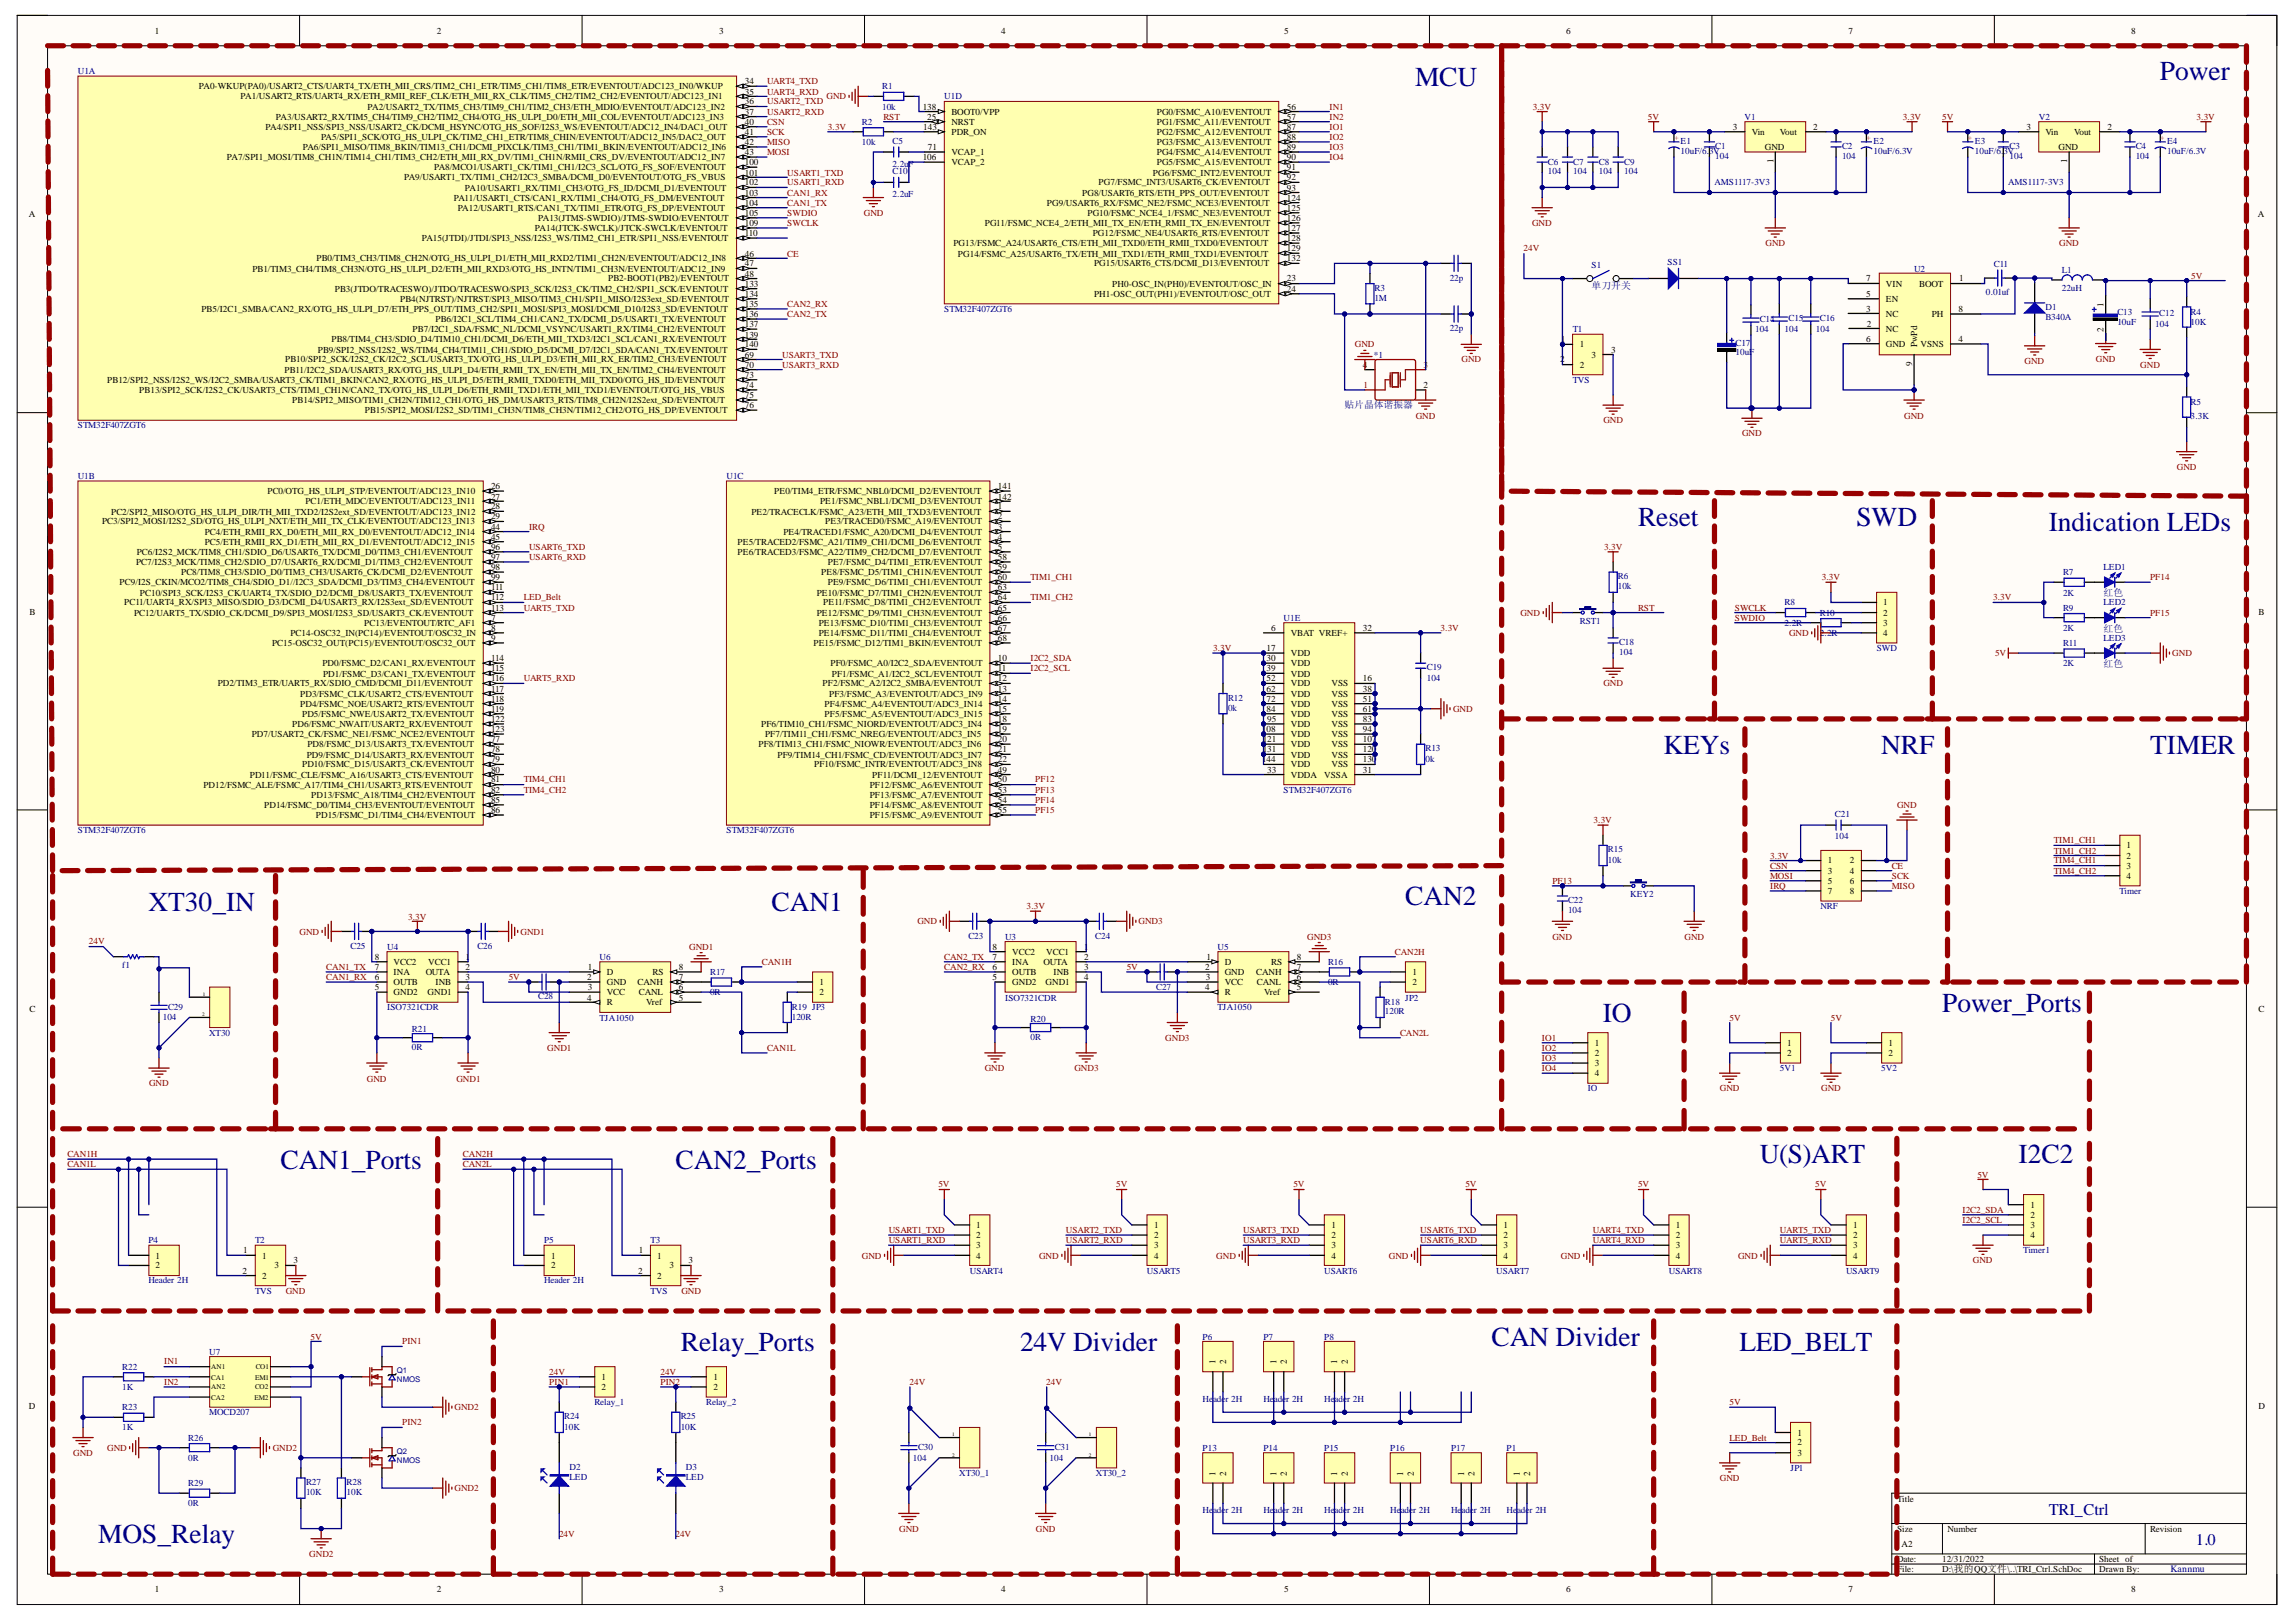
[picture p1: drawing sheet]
<svg xmlns="http://www.w3.org/2000/svg" width="297mm" height="210mm" viewBox="0 0 297 210" stroke-linecap="round" stroke-linejoin="round" font-family="sans-serif">
<defs><g id="words">
<g font-size="3.6" fill="#000080">
<text x="183.1" y="11.1">MCU</text>
<text x="279.4" y="10.4">Power</text>
<text x="211.9" y="68">Reset</text>
<text x="240.2" y="68">SWD</text>
<text x="265" y="68.7">Indication LEDs</text>
<text x="215.2" y="97.5">KEYs</text>
<text x="243.4" y="97.5">NRF</text>
<text x="278.2" y="97.5">TIMER</text>
<text x="19.2" y="117.8">XT30_IN</text>
<text x="99.8" y="117.8">CAN1</text>
<text x="181.8" y="117.2">CAN2</text>
<text x="251.3" y="130.9">Power_Ports</text>
<text x="207.4" y="132.2">IO</text>
<text x="36.3" y="151.2">CAN1_Ports</text>
<text x="87.4" y="151.2">CAN2_Ports</text>
<text x="227.7" y="150.5">U(S)ART</text>
<text x="261.2" y="150.5">I2C2</text>
<text x="88.1" y="174.8">Relay_Ports</text>
<text x="132" y="174.8">24V Divider</text>
<text x="193" y="174.1">CAN Divider</text>
<text x="225" y="174.8">LED_BELT</text>
<text x="12.7" y="199.7">MOS_Relay</text>
</g>
<g font-size="2.1" fill="#000080">
<text x="265" y="196">TRI_Ctrl</text>
<text x="284.1" y="200">1.0</text>
</g>
<g font-size="1.3" fill="#000080">
<text x="205.9" y="37.4">单刀开关</text>
<text x="173.9" y="52.7">贴片晶体谐振器</text>
<text x="272.2" y="77.2">红色</text>
<text x="272.2" y="81.7">红色</text>
<text x="272.2" y="86.3">红色</text>
<text x="280.8" y="203.5">Kannmu</text>
</g>
<g font-size="1.2">
<text x="20" y="4.4">1</text>
<text x="56.5" y="4.4">2</text>
<text x="93.1" y="4.4">3</text>
<text x="129.5" y="4.4">4</text>
<text x="166.2" y="4.4">5</text>
<text x="202.6" y="4.4">6</text>
<text x="239.2" y="4.4">7</text>
<text x="275.7" y="4.4">8</text>
<text x="25.7" y="11.6">PA0-WKUP(PA0)/USART2_CTS/UART4_TX/ETH_MII_CRS/TIM2_CH1_ETR/TIM5_CH1/TIM8_ETR/EVENTOUT/ADC123_IN0/WKUP</text>
<text x="96.4" y="10.9">34</text>
<text x="31.1" y="12.8">PA1/USART2_RTS/UART4_RX/ETH_RMII_REF_CLK/ETH_MII_RX_CLK/TIM5_CH2/TIM2_CH2/EVENTOUT/ADC123_IN1</text>
<text x="34.3" y="16.8">PA4/SPI1_NSS/SPI3_NSS/USART2_CK/DCMI_HSYNC/OTG_HS_SOF/I2S3_WS/EVENTOUT/ADC12_IN4/DAC1_OUT</text>
<text x="35.7" y="15.5">PA3/USART2_RX/TIM5_CH4/TIM9_CH2/TIM2_CH4/OTG_HS_ULPI_D0/ETH_MII_COL/EVENTOUT/ADC123_IN3</text>
<text x="47.5" y="14.2">PA2/USART2_TX/TIM5_CH3/TIM9_CH1/TIM2_CH3/ETH_MDIO/EVENTOUT/ADC123_IN2</text>
<text x="96.4" y="12.3">35</text>
<text x="96.4" y="13.5">36</text>
<text x="96.4" y="14.9">37</text>
<text x="96.4" y="16.1">40</text>
<text x="96.4" y="17.5">41</text>
<text x="119.4" y="14.2">138</text>
<text x="119.5" y="16.8">143</text>
<text x="120" y="15.5">25</text>
<text x="123.1" y="14.9">BOOT0/VPP</text>
<text x="123.1" y="16.1">NRST</text>
<text x="123.1" y="17.5">PDR_ON</text>
<text x="149.7" y="14.9">PG0/FSMC_A10/EVENTOUT</text>
<text x="149.7" y="16.1">PG1/FSMC_A11/EVENTOUT</text>
<text x="149.7" y="17.5">PG2/FSMC_A12/EVENTOUT</text>
<text x="166.5" y="14.2">56</text>
<text x="166.5" y="15.5">57</text>
<text x="166.5" y="16.8">87</text>
<text x="224.2" y="16.8">3</text>
<text x="226.6" y="17.5">Vin</text>
<text x="230.3" y="17.5">Vout</text>
<text x="234.6" y="16.8">2</text>
<text x="262.2" y="16.8">3</text>
<text x="264.6" y="17.5">Vin</text>
<text x="268.3" y="17.5">Vout</text>
<text x="272.7" y="16.8">2</text>
<text x="29.4" y="20.7">PA7/SPI1_MOSI/TIM8_CH1N/TIM14_CH1/TIM3_CH2/ETH_MII_RX_DV/TIM1_CH1N/RMII_CRS_DV/EVENTOUT/ADC12_IN7</text>
<text x="39.2" y="19.4">PA6/SPI1_MISO/TIM8_BKIN/TIM13_CH1/DCMI_PIXCLK/TIM3_CH1/TIM1_BKIN/EVENTOUT/ADC12_IN6</text>
<text x="41.5" y="18.1">PA5/SPI1_SCK/OTG_HS_ULPI_CK/TIM2_CH1_ETR/TIM8_CHIN/EVENTOUT/ADC12_IN5/DAC2_OUT</text>
<text x="52.3" y="23.3">PA9/USART1_TX/TIM1_CH2/I2C3_SMBA/DCMI_D0/EVENTOUT/OTG_FS_VBUS</text>
<text x="56.2" y="22.1">PA8/MCO1/USART1_CK/TIM1_CH1/I2C3_SCL/OTG_FS_SOF/EVENTOUT</text>
<text x="96.4" y="18.8">42</text>
<text x="96.4" y="20.1">43</text>
<text x="96.4" y="21.4">100</text>
<text x="96.4" y="22.7">101</text>
<text x="119.4" y="20.7">106</text>
<text x="120" y="19.4">71</text>
<text x="123.1" y="20.1">VCAP_1</text>
<text x="123.1" y="21.4">VCAP_2</text>
<text x="149.1" y="22.7">PG6/FSMC_INT2/EVENTOUT</text>
<text x="149.7" y="18.8">PG3/FSMC_A13/EVENTOUT</text>
<text x="149.7" y="20.1">PG4/FSMC_A14/EVENTOUT</text>
<text x="149.7" y="21.4">PG5/FSMC_A15/EVENTOUT</text>
<text x="166.5" y="18.1">88</text>
<text x="166.5" y="19.4">89</text>
<text x="166.5" y="20.7">90</text>
<text x="166.5" y="22.1">91</text>
<text x="166.5" y="23.3">92</text>
<text x="228.3" y="19.4">GND</text>
<text x="229.4" y="21.1" transform="rotate(-90 229.4 21.1)">1</text>
<text x="266.3" y="19.4">GND</text>
<text x="267.4" y="21.1" transform="rotate(-90 267.4 21.1)">1</text>
<text x="3.7" y="28.1">A</text>
<text x="58.7" y="25.9">PA11/USART1_CTS/CAN1_RX/TIM1_CH4/OTG_FS_DM/EVENTOUT</text>
<text x="59.2" y="27.3">PA12/USART1_RTS/CAN1_TX/TIM1_ETR/OTG_FS_DP/EVENTOUT</text>
<text x="60.1" y="24.7">PA10/USART1_RX/TIM1_CH3/OTG_FS_ID/DCMI_D1/EVENTOUT</text>
<text x="69.2" y="29.9">PA14(JTCK-SWCLK)/JTCK-SWCLK/EVENTOUT</text>
<text x="69.6" y="28.6">PA13(JTMS-SWDIO)/JTMS-SWDIO/EVENTOUT</text>
<text x="96.4" y="24">102</text>
<text x="96.4" y="25.4">103</text>
<text x="96.4" y="26.6">104</text>
<text x="96.4" y="28">105</text>
<text x="96.4" y="29.2">109</text>
<text x="127.4" y="29.2">PG11/FSMC_NCE4_2/ETH_MII_TX_EN/ETH_RMII_TX_EN/EVENTOUT</text>
<text x="135.4" y="26.6">PG9/USART6_RX/FSMC_NE2/FSMC_NCE3/EVENTOUT</text>
<text x="140" y="25.4">PG8/USART6_RTS/ETH_PPS_OUT/EVENTOUT</text>
<text x="140.7" y="28">PG10/FSMC_NCE4_1/FSMC_NE3/EVENTOUT</text>
<text x="142.1" y="24">PG7/FSMC_INT3/USART6_CK/EVENTOUT</text>
<text x="166.5" y="24.7">93</text>
<text x="166.5" y="25.9">124</text>
<text x="166.5" y="27.3">125</text>
<text x="166.5" y="28.6">126</text>
<text x="166.5" y="29.9">127</text>
<text x="292.1" y="28.1">A</text>
<text x="32.7" y="35.2">PB1/TIM3_CH4/TIM8_CH3N/OTG_HS_ULPI_D2/ETH_MII_RXD3/OTG_HS_INTN/TIM1_CH3N/EVENTOUT/ADC12_IN9</text>
<text x="40.9" y="33.8">PB0/TIM3_CH3/TIM8_CH2N/OTG_HS_ULPI_D1/ETH_MII_RXD2/TIM1_CH2N/EVENTOUT/ADC12_IN8</text>
<text x="54.6" y="31.2">PA15(JTDI)/JTDI/SPI3_NSS/I2S3_WS/TIM2_CH1_ETR/SPI1_NSS/EVENTOUT</text>
<text x="96.4" y="30.6">110</text>
<text x="96.4" y="33.2">46</text>
<text x="96.4" y="34.5">47</text>
<text x="96.4" y="35.8">48</text>
<text x="123.3" y="31.9">PG13/FSMC_A24/USART6_CTS/ETH_MII_TXD0/ETH_RMII_TXD0/EVENTOUT</text>
<text x="123.9" y="33.2">PG14/FSMC_A25/USART6_TX/ETH_MII_TXD1/ETH_RMII_TXD1/EVENTOUT</text>
<text x="141.4" y="30.6">PG12/FSMC_NE4/USART6_RTS/EVENTOUT</text>
<text x="141.5" y="34.5">PG15/USART6_CTS/DCMI_D13/EVENTOUT</text>
<text x="166.5" y="31.2">128</text>
<text x="166.5" y="32.5">129</text>
<text x="166.5" y="33.8">132</text>
<text x="26.1" y="40.4">PB5/I2C1_SMBA/CAN2_RX/OTG_HS_ULPI_D7/ETH_PPS_OUT/TIM3_CH2/SPI1_MOSI/SPI3_MOSI/DCMI_D10/I2S3_SD/EVENTOUT</text>
<text x="43.3" y="37.8">PB3(JTDO/TRACESWO)/JTDO/TRACESWO/SPI3_SCK/I2S3_CK/TIM2_CH2/SPI1_SCK/EVENTOUT</text>
<text x="51.8" y="39">PB4(NJTRST)/NJTRST/SPI3_MISO/TIM3_CH1/SPI1_MISO/I2S3ext_SD/EVENTOUT</text>
<text x="56.3" y="41.7">PB6/I2C1_SCL/TIM4_CH1/CAN2_TX/DCMI_D5/USART1_TX/EVENTOUT</text>
<text x="78.7" y="36.4">PB2-BOOT1(PB2)/EVENTOUT</text>
<text x="96.4" y="37.1">133</text>
<text x="96.4" y="38.5">134</text>
<text x="96.4" y="39.7">135</text>
<text x="96.4" y="41.1">136</text>
<text x="141.5" y="38.5">PH1-OSC_OUT(PH1)/EVENTOUT/OSC_OUT</text>
<text x="143.9" y="37.1">PH0-OSC_IN(PH0)/EVENTOUT/OSC_IN</text>
<text x="166.5" y="36.4">23</text>
<text x="166.5" y="37.8">24</text>
<text x="241.4" y="40.3">3</text>
<text x="241.4" y="38.5">5</text>
<text x="241.4" y="36.4">7</text>
<text x="244" y="41">NC</text>
<text x="244" y="39">EN</text>
<text x="244" y="37.1">VIN</text>
<text x="248.3" y="37.1">BOOT</text>
<text x="249.9" y="41.1">PH</text>
<text x="253.4" y="40.4">8</text>
<text x="253.5" y="36.4">1</text>
<text x="272.2" y="39.7" transform="rotate(-90 272.2 39.7)">1</text>
<text x="36.9" y="46.9">PB10/SPI2_SCK/I2S2_CK/I2C2_SCL/USART3_TX/OTG_HS_ULPI_D3/ETH_MII_RX_ER/TIM2_CH3/EVENTOUT</text>
<text x="41.1" y="45.6">PB9/SPI2_NSS/I2S2_WS/TIM4_CH4/TIM11_CH1/SDIO_D5/DCMI_D7/I2C1_SDA/CAN1_TX/EVENTOUT</text>
<text x="42.9" y="44.3">PB8/TIM4_CH3/SDIO_D4/TIM10_CH1/DCMI_D6/ETH_MII_TXD3/I2C1_SCL/CAN1_RX/EVENTOUT</text>
<text x="53.4" y="43">PB7/I2C1_SDA/FSMC_NL/DCMI_VSYNC/USART1_RX/TIM4_CH2/EVENTOUT</text>
<text x="96.4" y="42.3">137</text>
<text x="96.4" y="43.7">139</text>
<text x="96.4" y="45">140</text>
<text x="96.4" y="46.3">69</text>
<text x="96.4" y="47.6">70</text>
<text x="176.3" y="47.6">4</text>
<text x="201.9" y="46.9">2</text>
<text x="201.9" y="44.3">1</text>
<text x="204.4" y="45">1</text>
<text x="204.4" y="47.6">2</text>
<text x="205.9" y="46.3">3</text>
<text x="208.5" y="45.6">3</text>
<text x="241.4" y="44.2">6</text>
<text x="241.5" y="42.3">2</text>
<text x="244" y="42.9">NC</text>
<text x="244" y="44.9">GND</text>
<text x="247.4" y="47.4" transform="rotate(-90 247.4 47.4)">9</text>
<text x="248" y="45" transform="rotate(-90 248 45)">PwPd</text>
<text x="248.5" y="44.9">VSNS</text>
<text x="253.4" y="44.3">4</text>
<text x="272.2" y="43" transform="rotate(-90 272.2 43)">2</text>
<text x="13.9" y="49.5">PB12/SPI2_NSS/I2S2_WS/I2C2_SMBA/USART3_CK/TIM1_BKIN/CAN2_RX/OTG_HS_ULPI_D5/ETH_RMII_TXD0/ETH_MII_TXD0/OTG_HS_ID/EVENTOUT</text>
<text x="18" y="50.9">PB13/SPI2_SCK/I2S2_CK/USART3_CTS/TIM1_CH1N/CAN2_TX/OTG_HS_ULPI_D6/ETH_RMII_TXD1/ETH_MII_TXD1/EVENTOUT/OTG_HS_VBUS</text>
<text x="36.8" y="48.3">PB11/I2C2_SDA/USART3_RX/OTG_HS_ULPI_D4/ETH_RMII_TX_EN/ETH_MII_TX_EN/TIM2_CH4/EVENTOUT</text>
<text x="37.8" y="52.2">PB14/SPI2_MISO/TIM1_CH2N/TIM12_CH1/OTG_HS_DM/USART3_RTS/TIM8_CH2N/I2S2ext_SD/EVENTOUT</text>
<text x="47.2" y="53.5">PB15/SPI2_MOSI/I2S2_SD/TIM1_CH3N/TIM8_CH3N/TIM12_CH2/OTG_HS_DP/EVENTOUT</text>
<text x="96.4" y="48.9">73</text>
<text x="96.4" y="50.2">74</text>
<text x="96.4" y="51.6">75</text>
<text x="96.4" y="52.8">76</text>
<text x="184.2" y="50.2">2</text>
<text x="34.6" y="64">PC0/OTG_HS_ULPI_STP/EVENTOUT/ADC123_IN10</text>
<text x="39.5" y="65.3">PC1/ETH_MDC/EVENTOUT/ADC123_IN11</text>
<text x="63.5" y="63.3">26</text>
<text x="63.5" y="64.7">27</text>
<text x="63.5" y="65.9">28</text>
<text x="100.2" y="64">PE0/TIM4_ETR/FSMC_NBL0/DCMI_D2/EVENTOUT</text>
<text x="106.1" y="65.3">PE1/FSMC_NBL1/DCMI_D3/EVENTOUT</text>
<text x="129.1" y="63.3">141</text>
<text x="129.1" y="64.7">142</text>
<text x="129.1" y="65.9">1</text>
<text x="13.2" y="67.9">PC3/SPI2_MOSI/I2S2_SD/OTG_HS_ULPI_NXT/ETH_MII_TX_CLK/EVENTOUT/ADC123_IN13</text>
<text x="14.4" y="66.6">PC2/SPI2_MISO/OTG_HS_ULPI_DIR/TH_MII_TXD2/I2S2ext_SD/EVENTOUT/ADC123_IN12</text>
<text x="17.7" y="71.8">PC6/I2S2_MCK/TIM8_CH1/SDIO_D6/USART6_TX/DCMI_D0/TIM3_CH1/EVENTOUT</text>
<text x="26.5" y="69.2">PC4/ETH_RMII_RX_D0/ETH_MII_RX_D0/EVENTOUT/ADC12_IN14</text>
<text x="26.5" y="70.5">PC5/ETH_RMII_RX_D1/ETH_MII_RX_D1/EVENTOUT/ADC12_IN15</text>
<text x="63.5" y="67.2">29</text>
<text x="63.5" y="68.6">44</text>
<text x="63.5" y="69.8">45</text>
<text x="63.5" y="71.2">96</text>
<text x="95.4" y="70.5">PE5/TRACED2/FSMC_A21/TIM9_CH1/DCMI_D6/EVENTOUT</text>
<text x="95.4" y="71.8">PE6/TRACED3/FSMC_A22/TIM9_CH2/DCMI_D7/EVENTOUT</text>
<text x="97.2" y="66.6">PE2/TRACECLK/FSMC_A23/ETH_MII_TXD3/EVENTOUT</text>
<text x="101.3" y="69.2">PE4/TRACED1/FSMC_A20/DCMI_D4/EVENTOUT</text>
<text x="106.8" y="67.9">PE3/TRACED0/FSMC_A19/EVENTOUT</text>
<text x="129.1" y="67.2">2</text>
<text x="129.1" y="68.6">3</text>
<text x="129.1" y="69.8">4</text>
<text x="129.1" y="71.2">5</text>
<text x="15.5" y="75.7">PC9/I2S_CKIN/MCO2/TIM8_CH4/SDIO_D1//I2C3_SDA/DCMI_D3/TIM3_CH4/EVENTOUT</text>
<text x="17.6" y="73.1">PC7/I2S3_MCK/TIM8_CH2/SDIO_D7/USART6_RX/DCMI_D1/TIM3_CH2/EVENTOUT</text>
<text x="18.1" y="77.1">PC10/SPI3_SCK/I2S3_CK/UART4_TX/SDIO_D2/DCMI_D8/USART3_TX/EVENTOUT</text>
<text x="23.4" y="74.5">PC8/TIM8_CH3/SDIO_D0/TIM3_CH3/USART6_CK/DCMI_D2/EVENTOUT</text>
<text x="63.5" y="72.4">97</text>
<text x="63.5" y="73.8">98</text>
<text x="63.5" y="75.1">99</text>
<text x="63.5" y="76.4">111</text>
<text x="63.5" y="77.7">112</text>
<text x="105.7" y="77.1">PE10/FSMC_D7/TIM1_CH2N/EVENTOUT</text>
<text x="106.3" y="74.5">PE8/FSMC_D5/TIM1_CH1N/EVENTOUT</text>
<text x="107.1" y="73.1">PE7/FSMC_D4/TIM1_ETR/EVENTOUT</text>
<text x="107.1" y="75.7">PE9/FSMC_D6/TIM1_CH1/EVENTOUT</text>
<text x="129.1" y="72.4">58</text>
<text x="129.1" y="73.8">59</text>
<text x="129.1" y="75.1">60</text>
<text x="129.1" y="76.4">63</text>
<text x="129.1" y="77.7">64</text>
<text x="3.8" y="79.5">B</text>
<text x="16.1" y="78.4">PC11/UART4_RX/SPI3_MISO/SDIO_D3/DCMI_D4/USART3_RX/I2S3ext_SD/EVENTOUT</text>
<text x="17.3" y="79.7">PC12/UART5_TX/SDIO_CK/DCMI_D9/SPI3_MOSI/I2S3_SD/USART3_CK/EVENTOUT</text>
<text x="35.2" y="83.6">PC15-OSC32_OUT(PC15)/EVENTOUT/OSC32_OUT</text>
<text x="37.6" y="82.3">PC14-OSC32_IN(PC14)/EVENTOUT/OSC32_IN</text>
<text x="47.1" y="81">PC13/EVENTOUT/RTC_AF1</text>
<text x="63.5" y="79">113</text>
<text x="63.5" y="80.3">7</text>
<text x="63.5" y="81.7">8</text>
<text x="63.5" y="82.9">9</text>
<text x="105.2" y="83.6">PE15/FSMC_D12/TIM1_BKIN/EVENTOUT</text>
<text x="105.7" y="79.7">PE12/FSMC_D9/TIM1_CH3N/EVENTOUT</text>
<text x="105.9" y="81">PE13/FSMC_D10/TIM1_CH3/EVENTOUT</text>
<text x="105.9" y="82.3">PE14/FSMC_D11/TIM1_CH4/EVENTOUT</text>
<text x="106.5" y="78.4">PE11/FSMC_D8/TIM1_CH2/EVENTOUT</text>
<text x="129.1" y="79">65</text>
<text x="129.1" y="80.3">66</text>
<text x="129.1" y="81.7">67</text>
<text x="129.1" y="82.9">68</text>
<text x="164.5" y="81.7">6</text>
<text x="167" y="82.3">VBAT VREF+</text>
<text x="176.3" y="81.7">32</text>
<text x="243.6" y="78.4">1</text>
<text x="243.6" y="79.7">2</text>
<text x="243.6" y="81">3</text>
<text x="243.6" y="82.3">4</text>
<text x="292.2" y="79.5">B</text>
<text x="28.2" y="88.8">PD2/TIM3_ETR/UART5_RX/SDIO_CMD/DCMI_D11/EVENTOUT</text>
<text x="41.7" y="86.2">PD0/FSMC_D2/CAN1_RX/EVENTOUT</text>
<text x="41.8" y="87.6">PD1/FSMC_D3/CAN1_TX/EVENTOUT</text>
<text x="63.5" y="85.5">114</text>
<text x="63.5" y="86.9">115</text>
<text x="63.5" y="88.2">116</text>
<text x="63.5" y="89.5">117</text>
<text x="106.4" y="88.8">PF2/FSMC_A2/I2C2_SMBA/EVENTOUT</text>
<text x="107.4" y="86.2">PF0/FSMC_A0/I2C2_SDA/EVENTOUT</text>
<text x="107.6" y="87.6">PF1/FSMC_A1/I2C2_SCL/EVENTOUT</text>
<text x="129.1" y="85.5">10</text>
<text x="129.1" y="86.9">11</text>
<text x="129.1" y="88.2">12</text>
<text x="129.1" y="89.5">13</text>
<text x="163.9" y="84.3">17</text>
<text x="163.9" y="85.5">30</text>
<text x="163.9" y="86.9">39</text>
<text x="163.9" y="88.2">52</text>
<text x="163.9" y="89.5">62</text>
<text x="167" y="84.9">VDD</text>
<text x="167" y="86.2">VDD</text>
<text x="167" y="87.6">VDD</text>
<text x="167" y="88.8">VDD</text>
<text x="172.2" y="88.8">VSS</text>
<text x="176.3" y="88.2">16</text>
<text x="176.3" y="89.5">38</text>
<text x="32.6" y="95.4">PD7/USART2_CK/FSMC_NE1/FSMC_NCE2/EVENTOUT</text>
<text x="37.8" y="94.1">PD6/FSMC_NWAIT/USART2_RX/EVENTOUT</text>
<text x="38.8" y="90.2">PD3/FSMC_CLK/USART2_CTS/EVENTOUT</text>
<text x="38.8" y="91.5">PD4/FSMC_NOE/USART2_RTS/EVENTOUT</text>
<text x="39.1" y="92.8">PD5/FSMC_NWE/USART2_TX/EVENTOUT</text>
<text x="63.5" y="90.8">118</text>
<text x="63.5" y="92.1">119</text>
<text x="63.5" y="93.4">122</text>
<text x="63.5" y="94.8">123</text>
<text x="98.5" y="94.1">PF6/TIM10_CH1/FSMC_NIORD/EVENTOUT/ADC3_IN4</text>
<text x="99" y="95.4">PF7/TIM11_CH1/FSMC_NREG/EVENTOUT/ADC3_IN5</text>
<text x="106.7" y="91.5">PF4/FSMC_A4/EVENTOUT/ADC3_IN14</text>
<text x="106.7" y="92.8">PF5/FSMC_A5/EVENTOUT/ADC3_IN15</text>
<text x="107.3" y="90.2">PF3/FSMC_A3/EVENTOUT/ADC3_IN9</text>
<text x="129.1" y="90.8">14</text>
<text x="129.1" y="92.1">15</text>
<text x="129.1" y="93.4">18</text>
<text x="129.1" y="94.8">19</text>
<text x="163.3" y="94.8">108</text>
<text x="163.9" y="90.8">72</text>
<text x="163.9" y="92.1">84</text>
<text x="164" y="93.4">95</text>
<text x="167" y="90.2">VDD</text>
<text x="167" y="91.5">VDD</text>
<text x="167" y="92.8">VDD</text>
<text x="167" y="94.1">VDD</text>
<text x="167" y="95.4">VDD</text>
<text x="172.2" y="90.2">VSS</text>
<text x="172.2" y="91.5">VSS</text>
<text x="172.2" y="92.8">VSS</text>
<text x="172.2" y="94.1">VSS</text>
<text x="172.2" y="95.4">VSS</text>
<text x="176.3" y="90.8">51</text>
<text x="176.3" y="92.1">61</text>
<text x="176.3" y="93.4">83</text>
<text x="176.3" y="94.8">94</text>
<text x="26.3" y="101.9">PD12/FSMC_ALE/FSMC_A17/TIM4_CH1/USART3_RTS/EVENTOUT</text>
<text x="32.3" y="100.7">PD11/FSMC_CLE/FSMC_A16/USART3_CTS/EVENTOUT</text>
<text x="39.1" y="99.3">PD10/FSMC_D15/USART3_CK/EVENTOUT</text>
<text x="39.7" y="98.1">PD9/FSMC_D14/USART3_RX/EVENTOUT</text>
<text x="39.8" y="96.7">PD8/FSMC_D13/USART3_TX/EVENTOUT</text>
<text x="63.5" y="96">77</text>
<text x="63.5" y="97.4">78</text>
<text x="63.5" y="98.6">79</text>
<text x="63.5" y="100">80</text>
<text x="63.5" y="101.3">81</text>
<text x="98.1" y="96.7">PF8/TIM13_CH1/FSMC_NIOWR/EVENTOUT/ADC3_IN6</text>
<text x="100.6" y="98.1">PF9/TIM14_CH1/FSMC_CD/EVENTOUT/ADC3_IN7</text>
<text x="105.3" y="99.3">PF10/FSMC_INTR/EVENTOUT/ADC3_IN8</text>
<text x="112.5" y="101.9">PF12/FSMC_A6/EVENTOUT</text>
<text x="112.9" y="100.7">PF11/DCMI_12/EVENTOUT</text>
<text x="129.1" y="96">20</text>
<text x="129.1" y="97.4">21</text>
<text x="129.1" y="98.6">22</text>
<text x="129.1" y="100">49</text>
<text x="129.1" y="101.3">50</text>
<text x="163.3" y="98.6">144</text>
<text x="163.4" y="96">121</text>
<text x="163.4" y="97.4">131</text>
<text x="164" y="100">33</text>
<text x="167" y="96.7">VDD</text>
<text x="167" y="98.1">VDD</text>
<text x="167" y="99.3">VDD</text>
<text x="167" y="100.7">VDDA</text>
<text x="171.3" y="100.7">VSSA</text>
<text x="172.2" y="96.7">VSS</text>
<text x="172.2" y="98.1">VSS</text>
<text x="172.2" y="99.3">VSS</text>
<text x="176.3" y="96">107</text>
<text x="176.3" y="97.4">120</text>
<text x="176.3" y="98.6">130</text>
<text x="176.3" y="100">31</text>
<text x="34.2" y="104.6">PD14/FSMC_D0/TIM4_CH3/EVENTOUT/EVENTOUT</text>
<text x="40.3" y="103.3">PD13/FSMC_A18/TIM4_CH2/EVENTOUT</text>
<text x="40.9" y="105.9">PD15/FSMC_D1/TIM4_CH4/EVENTOUT</text>
<text x="63.5" y="102.6">82</text>
<text x="63.5" y="103.9">85</text>
<text x="63.5" y="105.2">86</text>
<text x="112.5" y="103.3">PF13/FSMC_A7/EVENTOUT</text>
<text x="112.5" y="104.6">PF14/FSMC_A8/EVENTOUT</text>
<text x="112.5" y="105.9">PF15/FSMC_A9/EVENTOUT</text>
<text x="129.1" y="102.6">53</text>
<text x="129.1" y="103.9">54</text>
<text x="129.1" y="105.2">55</text>
<text x="236.5" y="111.7">1</text>
<text x="236.5" y="113.1">3</text>
<text x="239.3" y="111.7">2</text>
<text x="239.3" y="113.1">4</text>
<text x="275.1" y="109.8">1</text>
<text x="275.1" y="111.2">2</text>
<text x="275.1" y="112.4">3</text>
<text x="275.1" y="113.8">4</text>
<text x="236.5" y="114.4">5</text>
<text x="236.5" y="115.7">7</text>
<text x="239.3" y="114.4">6</text>
<text x="239.3" y="115.7">8</text>
<text x="48.5" y="125.5">7</text>
<text x="48.5" y="124.3">8</text>
<text x="50.9" y="124.8">VCC2</text>
<text x="55.4" y="124.8">VCC1</text>
<text x="60.2" y="124.3">1</text>
<text x="60.2" y="125.5">2</text>
<text x="76.1" y="125.5">1</text>
<text x="87.8" y="125.5">8</text>
<text x="128.4" y="125.5">6</text>
<text x="128.4" y="124.3">7</text>
<text x="128.4" y="122.9">8</text>
<text x="131" y="124.8">INA</text>
<text x="131" y="123.6">VCC2</text>
<text x="135" y="124.8">OUTA</text>
<text x="135.4" y="123.6">VCC1</text>
<text x="140.3" y="122.9">1</text>
<text x="140.3" y="124.3">2</text>
<text x="140.3" y="125.5">3</text>
<text x="155.9" y="125.5">2</text>
<text x="156.1" y="124.3">1</text>
<text x="158.5" y="124.8">D</text>
<text x="164.5" y="124.8">RS</text>
<text x="167.8" y="125.5">7</text>
<text x="167.8" y="124.3">8</text>
<text x="3.8" y="130.9">C</text>
<text x="48.5" y="128.1">5</text>
<text x="48.5" y="126.9">6</text>
<text x="50.9" y="128.8">GND2</text>
<text x="50.9" y="127.5">OUTB</text>
<text x="50.9" y="126.2">INA</text>
<text x="55.1" y="126.2">OUTA</text>
<text x="55.3" y="128.8">GND1</text>
<text x="56.3" y="127.5">INB</text>
<text x="60.2" y="126.9">3</text>
<text x="60.2" y="128.1">4</text>
<text x="76" y="126.9">2</text>
<text x="76" y="129.5">4</text>
<text x="76.1" y="128.1">3</text>
<text x="78.5" y="126.2">D</text>
<text x="78.5" y="127.5">GND</text>
<text x="78.5" y="128.8">VCC</text>
<text x="78.5" y="130.1">R</text>
<text x="82.5" y="127.5">CANH</text>
<text x="82.7" y="128.8">CANL</text>
<text x="83.6" y="130.1">Vref</text>
<text x="84.4" y="126.2">RS</text>
<text x="87.8" y="129.5">5</text>
<text x="87.8" y="128.1">6</text>
<text x="87.8" y="126.9">7</text>
<text x="106" y="127.5">1</text>
<text x="106" y="128.8">2</text>
<text x="128.4" y="126.9">5</text>
<text x="131" y="127.5">GND2</text>
<text x="131" y="126.2">OUTB</text>
<text x="135.3" y="127.5">GND1</text>
<text x="136.3" y="126.2">INB</text>
<text x="140.3" y="126.9">4</text>
<text x="155.9" y="128.1">4</text>
<text x="156" y="126.9">3</text>
<text x="158.5" y="126.2">GND</text>
<text x="158.5" y="127.5">VCC</text>
<text x="158.5" y="128.8">R</text>
<text x="162.5" y="126.2">CANH</text>
<text x="162.6" y="127.5">CANL</text>
<text x="163.5" y="128.8">Vref</text>
<text x="167.8" y="128.1">5</text>
<text x="167.8" y="126.9">6</text>
<text x="182.7" y="126.2">1</text>
<text x="182.7" y="127.5">2</text>
<text x="292.2" y="130.9">C</text>
<text x="206.3" y="135.3">1</text>
<text x="206.3" y="136.7">2</text>
<text x="206.3" y="137.9">3</text>
<text x="231.2" y="135.3">1</text>
<text x="231.2" y="136.7">2</text>
<text x="244.3" y="135.3">1</text>
<text x="244.3" y="136.7">2</text>
<text x="206.3" y="139.3">4</text>
<text x="126.3" y="158.9">1</text>
<text x="126.3" y="160.3">2</text>
<text x="126.3" y="161.5">3</text>
<text x="149.3" y="158.9">1</text>
<text x="149.3" y="160.3">2</text>
<text x="149.3" y="161.5">3</text>
<text x="172.2" y="158.9">1</text>
<text x="172.2" y="160.3">2</text>
<text x="172.2" y="161.5">3</text>
<text x="194.5" y="158.9">1</text>
<text x="194.5" y="160.3">2</text>
<text x="194.5" y="161.5">3</text>
<text x="216.8" y="158.9">1</text>
<text x="216.8" y="160.3">2</text>
<text x="216.8" y="161.5">3</text>
<text x="239.8" y="158.9">1</text>
<text x="239.8" y="160.3">2</text>
<text x="239.8" y="161.5">3</text>
<text x="262.7" y="156.3">1</text>
<text x="262.7" y="157.6">2</text>
<text x="262.7" y="158.9">3</text>
<text x="262.7" y="160.3">4</text>
<text x="20.1" y="162.9">1</text>
<text x="20.1" y="164.2">2</text>
<text x="31.4" y="164.8">2</text>
<text x="31.5" y="162.2">1</text>
<text x="33.9" y="162.9">1</text>
<text x="33.9" y="165.5">2</text>
<text x="35.5" y="164.2">3</text>
<text x="38" y="163.5">3</text>
<text x="71.3" y="162.9">1</text>
<text x="71.3" y="164.2">2</text>
<text x="82.6" y="164.8">2</text>
<text x="82.7" y="162.2">1</text>
<text x="85" y="162.9">1</text>
<text x="85" y="165.5">2</text>
<text x="86.6" y="164.2">3</text>
<text x="89.1" y="163.5">3</text>
<text x="126.3" y="162.9">4</text>
<text x="149.3" y="162.9">4</text>
<text x="172.2" y="162.9">4</text>
<text x="194.5" y="162.9">4</text>
<text x="216.8" y="162.9">4</text>
<text x="239.8" y="162.9">4</text>
<text x="77.8" y="178.6">1</text>
<text x="77.8" y="179.9">2</text>
<text x="92.3" y="178.6">1</text>
<text x="92.3" y="179.9">2</text>
<text x="157.3" y="176.6" transform="rotate(-90 157.3 176.6)">1</text>
<text x="158.6" y="176.6" transform="rotate(-90 158.6 176.6)">2</text>
<text x="165.1" y="176.6" transform="rotate(-90 165.1 176.6)">1</text>
<text x="166.5" y="176.6" transform="rotate(-90 166.5 176.6)">2</text>
<text x="173" y="176.6" transform="rotate(-90 173 176.6)">1</text>
<text x="174.4" y="176.6" transform="rotate(-90 174.4 176.6)">2</text>
<text x="3.7" y="182.3">D</text>
<text x="232.6" y="185.8">1</text>
<text x="292.2" y="182.3">D</text>
<text x="157.3" y="191" transform="rotate(-90 157.3 191)">1</text>
<text x="158.6" y="191" transform="rotate(-90 158.6 191)">2</text>
<text x="165.1" y="191" transform="rotate(-90 165.1 191)">1</text>
<text x="166.5" y="191" transform="rotate(-90 166.5 191)">2</text>
<text x="173" y="191" transform="rotate(-90 173 191)">1</text>
<text x="174.4" y="191" transform="rotate(-90 174.4 191)">2</text>
<text x="181.5" y="191" transform="rotate(-90 181.5 191)">1</text>
<text x="182.9" y="191" transform="rotate(-90 182.9 191)">2</text>
<text x="189.4" y="191" transform="rotate(-90 189.4 191)">1</text>
<text x="190.8" y="191" transform="rotate(-90 190.8 191)">2</text>
<text x="196.6" y="191" transform="rotate(-90 196.6 191)">1</text>
<text x="198" y="191" transform="rotate(-90 198 191)">2</text>
<text x="232.6" y="187.1">2</text>
<text x="232.6" y="188.4">3</text>
<text x="245.4" y="194.3">Title</text>
<text x="245.4" y="198.2">Size</text>
<text x="245.4" y="202.2">Date:</text>
<text x="245.4" y="203.5">File:</text>
<text x="246" y="200.2">A2</text>
<text x="251.3" y="202.2">12/31/2022</text>
<text x="251.3" y="203.5">D:\我的QQ文件\..\TRI_Ctrl.SchDoc</text>
<text x="251.9" y="198.2">Number</text>
<text x="271.6" y="202.2">Sheet of</text>
<text x="271.6" y="203.5">Drawn By:</text>
<text x="278.2" y="198.2">Revision</text>
<text x="20" y="206.1">1</text>
<text x="56.5" y="206.1">2</text>
<text x="93.1" y="206.1">3</text>
<text x="129.5" y="206.1">4</text>
<text x="166.2" y="206.1">5</text>
<text x="202.6" y="206.1">6</text>
<text x="239.2" y="206.1">7</text>
<text x="275.7" y="206.1">8</text>
</g>
<g font-size="1.2" fill="#000080">
<text x="10.1" y="9.6">U1A</text>
<text x="114.1" y="11.6">R1</text>
<text x="111.5" y="16.1">R2</text>
<text x="114.1" y="14.2">10k</text>
<text x="122.2" y="12.8">U1D</text>
<text x="225.7" y="15.5">V1</text>
<text x="263.8" y="15.5">V2</text>
<text x="111.5" y="18.8">10k</text>
<text x="115.5" y="18.7">C5</text>
<text x="115.5" y="21.6">2.2uF</text>
<text x="115.5" y="22.6">C10</text>
<text x="200.2" y="21.3">C6</text>
<text x="200.2" y="22.6">104</text>
<text x="203.5" y="21.3">C7</text>
<text x="203.5" y="22.6">104</text>
<text x="206.8" y="21.3">C8</text>
<text x="206.8" y="22.6">104</text>
<text x="210.1" y="21.3">C9</text>
<text x="210.1" y="22.6">104</text>
<text x="217.4" y="18.7">E1</text>
<text x="217.4" y="19.9">10uF/6.3V</text>
<text x="221.9" y="19.3">C1</text>
<text x="221.9" y="20.6">104</text>
<text x="238.3" y="19.3">C2</text>
<text x="238.3" y="20.6">104</text>
<text x="242.4" y="18.7">E2</text>
<text x="242.4" y="19.9">10uF/6.3V</text>
<text x="255.5" y="18.7">E3</text>
<text x="255.5" y="19.9">10uF/6.3V</text>
<text x="260" y="19.3">C3</text>
<text x="260" y="20.6">104</text>
<text x="276.3" y="19.3">C4</text>
<text x="276.3" y="20.6">104</text>
<text x="280.4" y="18.7">E4</text>
<text x="280.4" y="19.9">10uF/6.3V</text>
<text x="115.5" y="25.4">2.2uF</text>
<text x="221.8" y="24">AMS1117-3V3</text>
<text x="259.8" y="24">AMS1117-3V3</text>
<text x="205.9" y="34.7">S1</text>
<text x="215.7" y="34.3">SS1</text>
<text x="247.6" y="35.2">U2</text>
<text x="257.9" y="34.6">C11</text>
<text x="266.7" y="35.3">L1</text>
<text x="122.2" y="40.4">STM32F407ZGT6</text>
<text x="177.8" y="37.6">R3</text>
<text x="177.8" y="39">1M</text>
<text x="187.6" y="36.3">22p</text>
<text x="227.7" y="41.7">C14</text>
<text x="231.4" y="41.6">C15</text>
<text x="235.4" y="41.6">C16</text>
<text x="256.9" y="38.2">0.01uf</text>
<text x="264.6" y="41.4">B340A</text>
<text x="264.6" y="40.1">D1</text>
<text x="266.7" y="37.7">22uH</text>
<text x="273.9" y="40.7">C13</text>
<text x="279.3" y="40.9">C12</text>
<text x="283.4" y="40.7">R4</text>
<text x="177.7" y="46.3">*1</text>
<text x="187.6" y="42.9">22p</text>
<text x="203.5" y="43">T1</text>
<text x="224.5" y="46">10uF</text>
<text x="224.5" y="44.7">C17</text>
<text x="227.1" y="43">104</text>
<text x="230.9" y="42.9">104</text>
<text x="234.9" y="42.9">104</text>
<text x="273.9" y="42">10uF</text>
<text x="278.8" y="42.3">104</text>
<text x="283.4" y="42.1">10K</text>
<text x="203.5" y="49.5">TVS</text>
<text x="283.4" y="52.4">R5</text>
<text x="10.1" y="55.4">STM32F407ZGT6</text>
<text x="283.4" y="54.2">3.3K</text>
<text x="10.1" y="62">U1B</text>
<text x="94" y="62">U1C</text>
<text x="209.3" y="75">R6</text>
<text x="209.3" y="76.2">10k</text>
<text x="266.9" y="74.5">R7</text>
<text x="266.9" y="77.1">2K</text>
<text x="272.2" y="73.8">LED1</text>
<text x="166.1" y="80.3">U1E</text>
<text x="204.4" y="80.7">RST1</text>
<text x="209.5" y="83.5">C18</text>
<text x="230.9" y="78.4">R8</text>
<text x="230.9" y="81">2.2R</text>
<text x="235.4" y="79.7">R10</text>
<text x="235.4" y="82.3">2.2R</text>
<text x="266.9" y="83.6">R11</text>
<text x="266.9" y="79">R9</text>
<text x="266.9" y="81.7">2K</text>
<text x="272.2" y="82.9">LED3</text>
<text x="272.2" y="78.4">LED2</text>
<text x="184.6" y="86.7">C19</text>
<text x="184.6" y="88.1">104</text>
<text x="209.5" y="84.8">104</text>
<text x="242.8" y="84.3">SWD</text>
<text x="266.9" y="86.2">2K</text>
<text x="158.9" y="90.7">R12</text>
<text x="158.9" y="92">0k</text>
<text x="184.4" y="97.2">R13</text>
<text x="184.4" y="98.6">0k</text>
<text x="10.1" y="107.9">STM32F407ZGT6</text>
<text x="94" y="107.9">STM32F407ZGT6</text>
<text x="166.1" y="102.6">STM32F407ZGT6</text>
<text x="237.4" y="105.7">C21</text>
<text x="208" y="110.3">R15</text>
<text x="208" y="111.7">10k</text>
<text x="237.4" y="108.6">104</text>
<text x="202.9" y="116.9">C22</text>
<text x="202.9" y="118.2">104</text>
<text x="210.9" y="116.1">KEY2</text>
<text x="235.5" y="117.7">NRF</text>
<text x="274.2" y="115.7">Timer</text>
<text x="15.8" y="125.3">f1</text>
<text x="45.3" y="122.8">C25</text>
<text x="50.1" y="122.9">U4</text>
<text x="61.8" y="122.8">C26</text>
<text x="77.6" y="124.3">U6</text>
<text x="125.3" y="121.5">C23</text>
<text x="130" y="121.6">U3</text>
<text x="141.7" y="121.5">C24</text>
<text x="157.5" y="122.9">U5</text>
<text x="171.8" y="124.8">R16</text>
<text x="21.7" y="130.7">C29</text>
<text x="50.1" y="130.8">ISO7321CDR</text>
<text x="69.6" y="129.3">C28</text>
<text x="91.9" y="126.2">R17</text>
<text x="91.9" y="128.8">0R</text>
<text x="102.4" y="130.7">R19 JP3</text>
<text x="102.4" y="131.9">120R</text>
<text x="130" y="129.5">ISO7321CDR</text>
<text x="149.6" y="128.1">C27</text>
<text x="157.5" y="130.8">TJA1050</text>
<text x="171.8" y="127.5">0R</text>
<text x="179.2" y="130">R18</text>
<text x="179.2" y="131.3">120R</text>
<text x="181.8" y="129.5">JP2</text>
<text x="21.1" y="132">104</text>
<text x="27.1" y="134.1">XT30</text>
<text x="53.3" y="135.9">0R</text>
<text x="53.3" y="133.6">R21</text>
<text x="77.6" y="132.1">TJA1050</text>
<text x="133.3" y="134.6">0R</text>
<text x="133.3" y="132.2">R20</text>
<text x="205.4" y="141.2">IO</text>
<text x="230.3" y="138.6">5V1</text>
<text x="243.4" y="138.6">5V2</text>
<text x="19.2" y="160.9">P4</text>
<text x="33" y="160.9">T2</text>
<text x="70.4" y="160.9">P5</text>
<text x="84.2" y="160.9">T3</text>
<text x="19.2" y="166.1">Header 2H</text>
<text x="33" y="167.4">TVS</text>
<text x="70.4" y="166.1">Header 2H</text>
<text x="84.2" y="167.4">TVS</text>
<text x="125.5" y="164.8">USART4</text>
<text x="148.4" y="164.8">USART5</text>
<text x="171.3" y="164.8">USART6</text>
<text x="193.6" y="164.8">USART7</text>
<text x="215.9" y="164.8">USART8</text>
<text x="238.8" y="164.8">USART9</text>
<text x="261.7" y="162.2">Timer1</text>
<text x="155.6" y="173.4">P6</text>
<text x="163.4" y="173.4">P7</text>
<text x="171.3" y="173.4">P8</text>
<text x="15.8" y="177.3">R22</text>
<text x="15.8" y="179.9">1K</text>
<text x="27.1" y="175.3">U7</text>
<text x="15.8" y="182.5">R23</text>
<text x="15.8" y="185.1">1K</text>
<text x="27.1" y="183.2">MOCD207</text>
<text x="73" y="183.7">R24</text>
<text x="73" y="185">10K</text>
<text x="76.9" y="181.8">Relay_1</text>
<text x="88.1" y="183.7">R25</text>
<text x="88.1" y="185">10K</text>
<text x="91.4" y="181.8">Relay_2</text>
<text x="155.6" y="181.5">He</text>
<text x="156.9" y="181.5">ade</text>
<text x="158.5" y="181.5">r 2H</text>
<text x="163.4" y="181.5">He</text>
<text x="164.8" y="181.5">ade</text>
<text x="166.4" y="181.5">r 2H</text>
<text x="171.3" y="181.5">He</text>
<text x="172.7" y="181.5">ade</text>
<text x="174.3" y="181.5">r 2H</text>
<text x="24.4" y="186.5">R26</text>
<text x="24.4" y="189.1">0R</text>
<text x="73.7" y="190.3">D2</text>
<text x="73.7" y="191.5">LED</text>
<text x="88.7" y="190.3">D3</text>
<text x="88.7" y="191.5">LED</text>
<text x="118.1" y="189">104</text>
<text x="118.8" y="187.7">C30</text>
<text x="124.1" y="191">XT30_1</text>
<text x="135.8" y="189">104</text>
<text x="136.5" y="187.7">C31</text>
<text x="141.8" y="191">XT30_2</text>
<text x="155.6" y="187.7">P13</text>
<text x="163.4" y="187.7">P14</text>
<text x="171.3" y="187.7">P15</text>
<text x="179.9" y="187.7">P16</text>
<text x="187.7" y="187.7">P17</text>
<text x="194.9" y="187.7">P1</text>
<text x="231.6" y="190.4">JP1</text>
<text x="24.4" y="192.3">R29</text>
<text x="24.4" y="194.9">0R</text>
<text x="39.6" y="192.2">R27</text>
<text x="39.6" y="193.5">10K</text>
<text x="44.8" y="192.2">R28</text>
<text x="44.8" y="193.5">10K</text>
<text x="155.6" y="195.9">He</text>
<text x="156.9" y="195.9">ade</text>
<text x="158.5" y="195.9">r 2H</text>
<text x="163.4" y="195.9">He</text>
<text x="164.8" y="195.9">ade</text>
<text x="166.4" y="195.9">r 2H</text>
<text x="171.3" y="195.9">He</text>
<text x="172.7" y="195.9">ade</text>
<text x="174.3" y="195.9">r 2H</text>
<text x="179.9" y="195.9">He</text>
<text x="181.2" y="195.9">ade</text>
<text x="182.8" y="195.9">r 2H</text>
<text x="187.7" y="195.9">He</text>
<text x="189.1" y="195.9">ade</text>
<text x="190.7" y="195.9">r 2H</text>
<text x="194.9" y="195.9">He</text>
<text x="196.3" y="195.9">ade</text>
<text x="197.9" y="195.9">r 2H</text>
</g>
<g font-size="1.2" fill="#800000">
<text x="99.2" y="10.9">UART4_TXD</text>
<text x="99.2" y="14.9">USART2_RXD</text>
<text x="99.2" y="13.5">USART2_TXD</text>
<text x="99.2" y="12.3">UART4_RXD</text>
<text x="99.2" y="16.1">CSN</text>
<text x="99.2" y="17.5">SCK</text>
<text x="106.9" y="12.8">GND</text>
<text x="107.1" y="16.8">3.3V</text>
<text x="114.3" y="15.5">RST</text>
<text x="172" y="14.2">IN1</text>
<text x="172" y="15.5">IN2</text>
<text x="172" y="16.8">IO1</text>
<text x="198.3" y="14.2">3.3V</text>
<text x="213.2" y="15.5">5V</text>
<text x="246.2" y="15.5">3.3V</text>
<text x="251.3" y="15.5">5V</text>
<text x="284.2" y="15.5">3.3V</text>
<text x="99.2" y="20.1">MOSI</text>
<text x="99.2" y="18.8">MISO</text>
<text x="101.9" y="22.7">USART1_TXD</text>
<text x="172" y="18.1">IO2</text>
<text x="172" y="19.4">IO3</text>
<text x="172" y="20.7">IO4</text>
<text x="101.9" y="26.6">CAN1_TX</text>
<text x="101.9" y="25.4">CAN1_RX</text>
<text x="101.9" y="29.2">SWCLK</text>
<text x="101.9" y="28">SWDIO</text>
<text x="101.9" y="24">USART1_RXD</text>
<text x="111.8" y="28">GND</text>
<text x="198.2" y="29.2">GND</text>
<text x="101.9" y="33.2">CE</text>
<text x="197.1" y="32.5">24V</text>
<text x="228.4" y="31.9">GND</text>
<text x="266.4" y="31.9">GND</text>
<text x="101.9" y="39.7">CAN2_RX</text>
<text x="101.9" y="41.1">CAN2_TX</text>
<text x="283.5" y="36.1">5V</text>
<text x="101.2" y="47.6">USART3_RXD</text>
<text x="101.2" y="46.3">USART3_TXD</text>
<text x="175.3" y="45">GND</text>
<text x="189.1" y="46.9">GND</text>
<text x="261.9" y="47.2">GND</text>
<text x="271.1" y="46.8">GND</text>
<text x="276.9" y="47.6">GND</text>
<text x="183.2" y="54.2">GND</text>
<text x="207.4" y="54.8">GND</text>
<text x="225.4" y="56.5">GND</text>
<text x="246.4" y="54.2">GND</text>
<text x="281.6" y="60.9">GND</text>
<text x="68.4" y="71.2">USART6_TXD</text>
<text x="68.4" y="68.6">IRQ</text>
<text x="207.5" y="71.2">3.3V</text>
<text x="67.8" y="77.7">LED_Belt</text>
<text x="68.4" y="72.4">USART6_RXD</text>
<text x="133.3" y="75.1">TIM1_CH1</text>
<text x="133.3" y="77.7">TIM1_CH2</text>
<text x="235.7" y="75.1">3.3V</text>
<text x="257.9" y="77.7">3.3V</text>
<text x="278.2" y="75.1">PF14</text>
<text x="67.8" y="79">UART5_TXD</text>
<text x="186.4" y="81.7">3.3V</text>
<text x="196.7" y="79.7">GND</text>
<text x="211.9" y="79">RST</text>
<text x="224.4" y="80.3">SWDIO</text>
<text x="224.4" y="79">SWCLK</text>
<text x="231.5" y="82.3">GND</text>
<text x="278.2" y="79.7">PF15</text>
<text x="67.8" y="88.2">UART5_RXD</text>
<text x="133.3" y="85.5">I2C2_SDA</text>
<text x="133.3" y="86.9">I2C2_SCL</text>
<text x="156.9" y="84.3">3.3V</text>
<text x="207.4" y="88.8">GND</text>
<text x="258.1" y="84.9">5V</text>
<text x="281" y="84.9">GND</text>
<text x="188" y="92.1">GND</text>
<text x="67.8" y="101.3">TIM4_CH1</text>
<text x="133.9" y="101.3">PF12</text>
<text x="67.8" y="102.6">TIM4_CH2</text>
<text x="133.9" y="105.2">PF15</text>
<text x="133.9" y="103.9">PF14</text>
<text x="133.9" y="102.6">PF13</text>
<text x="206.2" y="106.5">3.3V</text>
<text x="245.4" y="104.6">GND</text>
<text x="229" y="111.2">3.3V</text>
<text x="229" y="112.4">CSN</text>
<text x="229" y="113.8">MOSI</text>
<text x="244.7" y="112.4">CE</text>
<text x="244.7" y="113.8">SCK</text>
<text x="265.7" y="109.1">TIM1_CH1</text>
<text x="265.7" y="110.5">TIM1_CH2</text>
<text x="265.7" y="111.7">TIM4_CH1</text>
<text x="265.7" y="113.1">TIM4_CH2</text>
<text x="52.8" y="119">3.3V</text>
<text x="118.7" y="119.6">GND</text>
<text x="132.8" y="117.7">3.3V</text>
<text x="147.3" y="119.6">GND3</text>
<text x="200.8" y="114.4">PF13</text>
<text x="229" y="115">IRQ</text>
<text x="244.7" y="115">MISO</text>
<text x="11.5" y="122.2">24V</text>
<text x="38.7" y="121">GND</text>
<text x="42.2" y="125.5">CAN1_TX</text>
<text x="67.3" y="121">GND1</text>
<text x="89.2" y="122.9">GND1</text>
<text x="98.6" y="124.8">CAN1H</text>
<text x="122.2" y="124.3">CAN2_TX</text>
<text x="122.2" y="125.5">CAN2_RX</text>
<text x="145.8" y="125.5">5V</text>
<text x="169.1" y="121.6">GND3</text>
<text x="180.4" y="123.6">CAN2H</text>
<text x="200.8" y="121.6">GND</text>
<text x="217.9" y="121.6">GND</text>
<text x="42.2" y="126.9">CAN1_RX</text>
<text x="65.8" y="126.9">5V</text>
<text x="70.8" y="136">GND1</text>
<text x="99.2" y="136">CAN1L</text>
<text x="150.8" y="134.7">GND3</text>
<text x="181.1" y="134.1">CAN2L</text>
<text x="199.5" y="134.7">IO1</text>
<text x="199.5" y="136">IO2</text>
<text x="199.5" y="137.4">IO3</text>
<text x="223.8" y="132.1">5V</text>
<text x="236.9" y="132.1">5V</text>
<text x="19.3" y="140.6">GND</text>
<text x="47.5" y="140">GND</text>
<text x="59" y="140">GND1</text>
<text x="127.4" y="138.6">GND</text>
<text x="139" y="138.6">GND3</text>
<text x="199.5" y="138.6">IO4</text>
<text x="222.5" y="141.2">GND</text>
<text x="235.6" y="141.2">GND</text>
<text x="8.7" y="149.8">CAN1H</text>
<text x="59.9" y="149.8">CAN2H</text>
<text x="8.7" y="151.1">CAN1L</text>
<text x="59.9" y="151.1">CAN2L</text>
<text x="121.4" y="153.7">5V</text>
<text x="144.4" y="153.7">5V</text>
<text x="167.3" y="153.7">5V</text>
<text x="189.6" y="153.7">5V</text>
<text x="211.9" y="153.7">5V</text>
<text x="234.8" y="153.7">5V</text>
<text x="255.8" y="152.4">5V</text>
<text x="115" y="160.9">USART1_RXD</text>
<text x="115" y="159.6">USART1_TXD</text>
<text x="137.9" y="160.9">USART2_RXD</text>
<text x="137.9" y="159.6">USART2_TXD</text>
<text x="160.8" y="160.9">USART3_RXD</text>
<text x="160.8" y="159.6">USART3_TXD</text>
<text x="183.7" y="160.9">USART6_RXD</text>
<text x="183.7" y="159.6">USART6_TXD</text>
<text x="206.1" y="160.9">UART4_RXD</text>
<text x="206.1" y="159.6">UART4_TXD</text>
<text x="230.3" y="160.9">UART5_RXD</text>
<text x="230.3" y="159.6">UART5_TXD</text>
<text x="253.9" y="157">I2C2_SDA</text>
<text x="253.9" y="158.2">I2C2_SCL</text>
<text x="37" y="167.4">GND</text>
<text x="88.2" y="167.4">GND</text>
<text x="111.5" y="162.9">GND</text>
<text x="134.4" y="162.9">GND</text>
<text x="157.4" y="162.9">GND</text>
<text x="179.7" y="162.9">GND</text>
<text x="201.9" y="162.9">GND</text>
<text x="224.9" y="162.9">GND</text>
<text x="255.2" y="163.5">GND</text>
<text x="40.2" y="173.4">5V</text>
<text x="52" y="174">PIN1</text>
<text x="21.2" y="176.6">IN1</text>
<text x="21.2" y="179.2">IN2</text>
<text x="71.1" y="177.9">24V</text>
<text x="71.1" y="179.2">PIN1</text>
<text x="85.4" y="177.9">24V</text>
<text x="85.4" y="179.2">PIN2</text>
<text x="117.7" y="179.2">24V</text>
<text x="135.4" y="179.2">24V</text>
<text x="52" y="184.4">PIN2</text>
<text x="58.8" y="182.5">GND2</text>
<text x="223.8" y="181.8">5V</text>
<text x="9.5" y="188.4">GND</text>
<text x="13.9" y="187.7">GND</text>
<text x="35.3" y="187.7">GND2</text>
<text x="222.5" y="191.7">GND</text>
<text x="223.8" y="186.5">LED_Belt</text>
<text x="58.8" y="193">GND2</text>
<text x="40" y="201.5">GND2</text>
<text x="72.3" y="198.9">24V</text>
<text x="87.4" y="198.9">24V</text>
<text x="116.3" y="198.2">GND</text>
<text x="134" y="198.2">GND</text>
</g>
<g font-size="1.2" fill="#800">
<text x="184.2" y="47.6">3</text>
<text x="176.4" y="50.2">1</text>
</g>
<g font-size="1" fill="#000080">
<text x="51.4" y="177.7">Q1</text>
<text x="51.4" y="178.9">NMOS</text>
<text x="51.4" y="188.2">Q2</text>
<text x="51.4" y="189.3">NMOS</text>
</g>
<g font-size=".9" fill="#f00">
<text x="216.7" y="17.6" transform="rotate(90 216.7 17.6)">+</text>
<text x="241.5" y="17.6" transform="rotate(90 241.5 17.6)">+</text>
<text x="254.6" y="17.6" transform="rotate(90 254.6 17.6)">+</text>
<text x="279.5" y="17.6" transform="rotate(90 279.5 17.6)">+</text>
</g>
<g font-size=".9">
<text x="27.3" y="177.2">AN1</text>
<text x="27.3" y="178.5">CA1</text>
<text x="27.3" y="179.8">AN2</text>
<text x="33" y="179.8">CO2</text>
<text x="33" y="178.5">EM1</text>
<text x="33.1" y="177.2">CO1</text>
<text x="27.3" y="181.1">CA2</text>
<text x="32.9" y="181.1">EM2</text>
</g>
<g font-size=".7">
<text x="26.1" y="131.5">2</text>
<text x="26.2" y="128.9">1</text>
<text x="123.2" y="185.9">1</text>
<text x="140.9" y="185.9">1</text>
<text x="123.2" y="188.5">2</text>
<text x="140.9" y="188.5">2</text>
</g>
</g></defs>
<path d="M2.2 2h292.4v205.6h-292.4z" fill-rule="evenodd" fill="#fffcf8"/>
<path d="M2.2 2h292.4v205.6h-292.4z" fill="none" stroke="#000" stroke-width=".13"/>
<path d="M6.2 5.9h284.4v197.8h-284.4z" fill-rule="evenodd" fill="#fffcf8"/>
<g fill="none" stroke="#000" stroke-width=".13">
<path d="M2.2 2h3.9M6.2 5.9h284.4v197.8h-284.4zM38.8 2v3.9M75.3 2v3.9M111.8 2v3.9M148.4 2v3.9M184.9 2v3.9M221.5 2v3.9M258 2v3.9M290.6 2h4v3.9M2.2 53.4h3.9M290.6 53.4h4"/>
<path d="M2.2 104.8h3.9M290.6 104.8h4M2.2 156.2h3.9M290.6 156.2h4M244.7 197.2h45.9M251.3 197.2v3.9M277.5 197.2v3.9M290.6 193.2h-45.9v10.5M38.8 203.7v3.9M75.3 203.7v3.9M111.8 203.7v3.9M148.4 203.7v3.9"/>
<path d="M184.9 203.7v3.9M221.5 203.7v3.9M244.7 201.1h45.9M244.7 202.4h45.9M258 203.7v3.9M271 201.1v2.6M294.6 203.7v3.9"/>
</g>
<path d="M10.1 9.8h85.2v44.6h-85.2z" fill-rule="evenodd" fill="#ffffb0"/>
<path d="M10.1 9.8h85.2v44.6h-85.2z" fill="none" stroke="#800000" stroke-width=".13"/>
<path d="M95.3 11.2h2.6" fill="none" stroke="#000" stroke-width=".17"/>
<path d="M95.3 11.2l.8-.3v.5z" fill="#f8fcff"/>
<path d="M95.3 11.2l.8-.3v.5z" fill="none" stroke="#000" stroke-width=".13"/>
<path d="M96.2 10.9l.8 .3-.8 .2z" fill="#f8fcff"/>
<path d="M96.2 10.9l.8 .3-.8 .2z" fill="none" stroke="#000" stroke-width=".13"/>
<path d="M95.3 12.5h2.6" fill="none" stroke="#000" stroke-width=".17"/>
<path d="M95.3 12.5l.8-.3v.5z" fill="#f8fcff"/>
<path d="M95.3 12.5l.8-.3v.5z" fill="none" stroke="#000" stroke-width=".13"/>
<path d="M96.2 12.2l.8 .3-.8 .2z" fill="#f8fcff"/>
<path d="M96.2 12.2l.8 .3-.8 .2z" fill="none" stroke="#000" stroke-width=".13"/>
<path d="M95.3 13.8h2.6" fill="none" stroke="#000" stroke-width=".17"/>
<path d="M95.3 13.8l.8-.3v.5z" fill="#f8fcff"/>
<path d="M95.3 13.8l.8-.3v.5z" fill="none" stroke="#000" stroke-width=".13"/>
<path d="M96.2 13.5l.8 .3-.8 .2z" fill="#f8fcff"/>
<path d="M96.2 13.5l.8 .3-.8 .2z" fill="none" stroke="#000" stroke-width=".13"/>
<path d="M95.3 15.1h2.6" fill="none" stroke="#000" stroke-width=".17"/>
<path d="M95.3 15.1l.8-.3v.5z" fill="#f8fcff"/>
<path d="M95.3 15.1l.8-.3v.5z" fill="none" stroke="#000" stroke-width=".13"/>
<path d="M96.2 14.8l.8 .3-.8 .2z" fill="#f8fcff"/>
<path d="M96.2 14.8l.8 .3-.8 .2z" fill="none" stroke="#000" stroke-width=".13"/>
<path d="M95.3 16.4h2.6" fill="none" stroke="#000" stroke-width=".17"/>
<path d="M95.3 16.4l.8-.3v.6z" fill="#f8fcff"/>
<path d="M95.3 16.4l.8-.3v.6z" fill="none" stroke="#000" stroke-width=".13"/>
<path d="M96.2 16.1l.8 .3-.8 .3z" fill="#f8fcff"/>
<path d="M96.2 16.1l.8 .3-.8 .3z" fill="none" stroke="#000" stroke-width=".13"/>
<path d="M95.3 17.7h2.6" fill="none" stroke="#000" stroke-width=".17"/>
<path d="M95.3 17.7l.8-.3v.6z" fill="#f8fcff"/>
<path d="M95.3 17.7l.8-.3v.6z" fill="none" stroke="#000" stroke-width=".13"/>
<path d="M96.2 17.4l.8 .3-.8 .3z" fill="#f8fcff"/>
<path d="M96.2 17.4l.8 .3-.8 .3z" fill="none" stroke="#000" stroke-width=".13"/>
<path d="M95.3 19h2.6" fill="none" stroke="#000" stroke-width=".17"/>
<path d="M95.3 19l.8-.2v.5z" fill="#f8fcff"/>
<path d="M95.3 19l.8-.2v.5z" fill="none" stroke="#000" stroke-width=".13"/>
<path d="M96.2 18.8l.8 .2-.8 .3z" fill="#f8fcff"/>
<path d="M96.2 18.8l.8 .2-.8 .3z" fill="none" stroke="#000" stroke-width=".13"/>
<path d="M95.3 20.3h2.6" fill="none" stroke="#000" stroke-width=".17"/>
<path d="M95.3 20.3l.8-.2v.5z" fill="#f8fcff"/>
<path d="M95.3 20.3l.8-.2v.5z" fill="none" stroke="#000" stroke-width=".13"/>
<path d="M96.2 20.1l.8 .2-.8 .3z" fill="#f8fcff"/>
<path d="M96.2 20.1l.8 .2-.8 .3z" fill="none" stroke="#000" stroke-width=".13"/>
<path d="M95.3 21.6h2.6" fill="none" stroke="#000" stroke-width=".17"/>
<path d="M95.3 21.6l.8-.2v.5z" fill="#f8fcff"/>
<path d="M95.3 21.6l.8-.2v.5z" fill="none" stroke="#000" stroke-width=".13"/>
<path d="M96.2 21.4l.8 .2-.8 .3z" fill="#f8fcff"/>
<path d="M96.2 21.4l.8 .2-.8 .3z" fill="none" stroke="#000" stroke-width=".13"/>
<path d="M95.3 22.9h2.6" fill="none" stroke="#000" stroke-width=".17"/>
<path d="M95.3 22.9l.8-.2v.5z" fill="#f8fcff"/>
<path d="M95.3 22.9l.8-.2v.5z" fill="none" stroke="#000" stroke-width=".13"/>
<path d="M96.2 22.7l.8 .2-.8 .3z" fill="#f8fcff"/>
<path d="M96.2 22.7l.8 .2-.8 .3z" fill="none" stroke="#000" stroke-width=".13"/>
<path d="M95.3 24.3h2.6" fill="none" stroke="#000" stroke-width=".17"/>
<path d="M95.3 24.3l.8-.3v.5z" fill="#f8fcff"/>
<path d="M95.3 24.3l.8-.3v.5z" fill="none" stroke="#000" stroke-width=".13"/>
<path d="M96.2 24l.8 .3-.8 .2z" fill="#f8fcff"/>
<path d="M96.2 24l.8 .3-.8 .2z" fill="none" stroke="#000" stroke-width=".13"/>
<path d="M95.3 25.6h2.6" fill="none" stroke="#000" stroke-width=".17"/>
<path d="M95.3 25.6l.8-.3v.5z" fill="#f8fcff"/>
<path d="M95.3 25.6l.8-.3v.5z" fill="none" stroke="#000" stroke-width=".13"/>
<path d="M96.2 25.3l.8 .3-.8 .2z" fill="#f8fcff"/>
<path d="M96.2 25.3l.8 .3-.8 .2z" fill="none" stroke="#000" stroke-width=".13"/>
<path d="M95.3 26.9h2.6" fill="none" stroke="#000" stroke-width=".17"/>
<path d="M95.3 26.9l.8-.3v.5z" fill="#f8fcff"/>
<path d="M95.3 26.9l.8-.3v.5z" fill="none" stroke="#000" stroke-width=".13"/>
<path d="M96.2 26.6l.8 .3-.8 .2z" fill="#f8fcff"/>
<path d="M96.2 26.6l.8 .3-.8 .2z" fill="none" stroke="#000" stroke-width=".13"/>
<path d="M95.3 28.2h2.6" fill="none" stroke="#000" stroke-width=".17"/>
<path d="M95.3 28.2l.8-.3v.6z" fill="#f8fcff"/>
<path d="M95.3 28.2l.8-.3v.6z" fill="none" stroke="#000" stroke-width=".13"/>
<path d="M96.2 27.9l.8 .3-.8 .3z" fill="#f8fcff"/>
<path d="M96.2 27.9l.8 .3-.8 .3z" fill="none" stroke="#000" stroke-width=".13"/>
<path d="M95.3 29.5h2.6" fill="none" stroke="#000" stroke-width=".17"/>
<path d="M95.3 29.5l.8-.3v.6z" fill="#f8fcff"/>
<path d="M95.3 29.5l.8-.3v.6z" fill="none" stroke="#000" stroke-width=".13"/>
<path d="M96.2 29.2l.8 .3-.8 .3z" fill="#f8fcff"/>
<path d="M96.2 29.2l.8 .3-.8 .3z" fill="none" stroke="#000" stroke-width=".13"/>
<path d="M95.3 30.8h2.6" fill="none" stroke="#000" stroke-width=".17"/>
<path d="M95.3 30.8l.8-.3v.6z" fill="#f8fcff"/>
<path d="M95.3 30.8l.8-.3v.6z" fill="none" stroke="#000" stroke-width=".13"/>
<path d="M96.2 30.5l.8 .3-.8 .3z" fill="#f8fcff"/>
<path d="M96.2 30.5l.8 .3-.8 .3z" fill="none" stroke="#000" stroke-width=".13"/>
<path d="M95.3 33.4h2.6" fill="none" stroke="#000" stroke-width=".17"/>
<path d="M95.3 33.4l.8-.2v.5z" fill="#f8fcff"/>
<path d="M95.3 33.4l.8-.2v.5z" fill="none" stroke="#000" stroke-width=".13"/>
<path d="M96.2 33.2l.8 .2-.8 .3z" fill="#f8fcff"/>
<path d="M96.2 33.2l.8 .2-.8 .3z" fill="none" stroke="#000" stroke-width=".13"/>
<path d="M95.3 34.7h2.6" fill="none" stroke="#000" stroke-width=".17"/>
<path d="M95.3 34.7l.8-.2v.5z" fill="#f8fcff"/>
<path d="M95.3 34.7l.8-.2v.5z" fill="none" stroke="#000" stroke-width=".13"/>
<path d="M96.2 34.5l.8 .2-.8 .3z" fill="#f8fcff"/>
<path d="M96.2 34.5l.8 .2-.8 .3z" fill="none" stroke="#000" stroke-width=".13"/>
<path d="M95.3 36h2.6" fill="none" stroke="#000" stroke-width=".17"/>
<path d="M95.3 36l.8-.2v.5z" fill="#f8fcff"/>
<path d="M95.3 36l.8-.2v.5z" fill="none" stroke="#000" stroke-width=".13"/>
<path d="M96.2 35.8l.8 .2-.8 .3z" fill="#f8fcff"/>
<path d="M96.2 35.8l.8 .2-.8 .3z" fill="none" stroke="#000" stroke-width=".13"/>
<path d="M95.3 37.4h2.6" fill="none" stroke="#000" stroke-width=".17"/>
<path d="M95.3 37.4l.8-.3v.5z" fill="#f8fcff"/>
<path d="M95.3 37.4l.8-.3v.5z" fill="none" stroke="#000" stroke-width=".13"/>
<path d="M96.2 37.1l.8 .3-.8 .2z" fill="#f8fcff"/>
<path d="M96.2 37.1l.8 .3-.8 .2z" fill="none" stroke="#000" stroke-width=".13"/>
<path d="M95.3 38.7h2.6" fill="none" stroke="#000" stroke-width=".17"/>
<path d="M95.3 38.7l.8-.3v.5z" fill="#f8fcff"/>
<path d="M95.3 38.7l.8-.3v.5z" fill="none" stroke="#000" stroke-width=".13"/>
<path d="M96.2 38.4l.8 .3-.8 .2z" fill="#f8fcff"/>
<path d="M96.2 38.4l.8 .3-.8 .2z" fill="none" stroke="#000" stroke-width=".13"/>
<path d="M95.3 40h2.6" fill="none" stroke="#000" stroke-width=".17"/>
<path d="M95.3 40l.8-.3v.5z" fill="#f8fcff"/>
<path d="M95.3 40l.8-.3v.5z" fill="none" stroke="#000" stroke-width=".13"/>
<path d="M96.2 39.7l.8 .3-.8 .2z" fill="#f8fcff"/>
<path d="M96.2 39.7l.8 .3-.8 .2z" fill="none" stroke="#000" stroke-width=".13"/>
<path d="M95.3 41.3h2.6" fill="none" stroke="#000" stroke-width=".17"/>
<path d="M95.3 41.3l.8-.3v.5z" fill="#f8fcff"/>
<path d="M95.3 41.3l.8-.3v.5z" fill="none" stroke="#000" stroke-width=".13"/>
<path d="M96.2 41l.8 .3-.8 .2z" fill="#f8fcff"/>
<path d="M96.2 41l.8 .3-.8 .2z" fill="none" stroke="#000" stroke-width=".13"/>
<path d="M95.3 42.6h2.6" fill="none" stroke="#000" stroke-width=".17"/>
<path d="M95.3 42.6l.8-.3v.6z" fill="#f8fcff"/>
<path d="M95.3 42.6l.8-.3v.6z" fill="none" stroke="#000" stroke-width=".13"/>
<path d="M96.2 42.3l.8 .3-.8 .3z" fill="#f8fcff"/>
<path d="M96.2 42.3l.8 .3-.8 .3z" fill="none" stroke="#000" stroke-width=".13"/>
<path d="M95.3 43.9h2.6" fill="none" stroke="#000" stroke-width=".17"/>
<path d="M95.3 43.9l.8-.3v.6z" fill="#f8fcff"/>
<path d="M95.3 43.9l.8-.3v.6z" fill="none" stroke="#000" stroke-width=".13"/>
<path d="M96.2 43.6l.8 .3-.8 .3z" fill="#f8fcff"/>
<path d="M96.2 43.6l.8 .3-.8 .3z" fill="none" stroke="#000" stroke-width=".13"/>
<path d="M95.3 45.2h2.6" fill="none" stroke="#000" stroke-width=".17"/>
<path d="M95.3 45.2l.8-.2v.5z" fill="#f8fcff"/>
<path d="M95.3 45.2l.8-.2v.5z" fill="none" stroke="#000" stroke-width=".13"/>
<path d="M96.2 45l.8 .2-.8 .3z" fill="#f8fcff"/>
<path d="M96.2 45l.8 .2-.8 .3z" fill="none" stroke="#000" stroke-width=".13"/>
<path d="M95.3 46.5h2.6" fill="none" stroke="#000" stroke-width=".17"/>
<path d="M95.3 46.5l.8-.2v.5z" fill="#f8fcff"/>
<path d="M95.3 46.5l.8-.2v.5z" fill="none" stroke="#000" stroke-width=".13"/>
<path d="M96.2 46.3l.8 .2-.8 .3z" fill="#f8fcff"/>
<path d="M96.2 46.3l.8 .2-.8 .3z" fill="none" stroke="#000" stroke-width=".13"/>
<path d="M95.3 47.8h2.6" fill="none" stroke="#000" stroke-width=".17"/>
<path d="M95.3 47.8l.8-.2v.5z" fill="#f8fcff"/>
<path d="M95.3 47.8l.8-.2v.5z" fill="none" stroke="#000" stroke-width=".13"/>
<path d="M96.2 47.6l.8 .2-.8 .3z" fill="#f8fcff"/>
<path d="M96.2 47.6l.8 .2-.8 .3z" fill="none" stroke="#000" stroke-width=".13"/>
<path d="M95.3 49.1h2.6" fill="none" stroke="#000" stroke-width=".17"/>
<path d="M95.3 49.1l.8-.2v.5z" fill="#f8fcff"/>
<path d="M95.3 49.1l.8-.2v.5z" fill="none" stroke="#000" stroke-width=".13"/>
<path d="M96.2 48.9l.8 .2-.8 .3z" fill="#f8fcff"/>
<path d="M96.2 48.9l.8 .2-.8 .3z" fill="none" stroke="#000" stroke-width=".13"/>
<path d="M95.3 50.5h2.6" fill="none" stroke="#000" stroke-width=".17"/>
<path d="M95.3 50.5l.8-.3v.5z" fill="#f8fcff"/>
<path d="M95.3 50.5l.8-.3v.5z" fill="none" stroke="#000" stroke-width=".13"/>
<path d="M96.2 50.2l.8 .3-.8 .2z" fill="#f8fcff"/>
<path d="M96.2 50.2l.8 .3-.8 .2z" fill="none" stroke="#000" stroke-width=".13"/>
<path d="M95.3 51.8h2.6" fill="none" stroke="#000" stroke-width=".17"/>
<path d="M95.3 51.8l.8-.3v.5z" fill="#f8fcff"/>
<path d="M95.3 51.8l.8-.3v.5z" fill="none" stroke="#000" stroke-width=".13"/>
<path d="M96.2 51.5l.8 .3-.8 .2z" fill="#f8fcff"/>
<path d="M96.2 51.5l.8 .3-.8 .2z" fill="none" stroke="#000" stroke-width=".13"/>
<path d="M95.3 53.1h2.6" fill="none" stroke="#000" stroke-width=".17"/>
<path d="M95.3 53.1l.8-.3v.5z" fill="#f8fcff"/>
<path d="M95.3 53.1l.8-.3v.5z" fill="none" stroke="#000" stroke-width=".13"/>
<path d="M96.2 52.8l.8 .3-.8 .2z" fill="#f8fcff"/>
<path d="M96.2 52.8l.8 .3-.8 .2z" fill="none" stroke="#000" stroke-width=".13"/>
<path d="M10.1 62.2h52.4v44.6h-52.4z" fill-rule="evenodd" fill="#ffffb0"/>
<path d="M10.1 62.2h52.4v44.6h-52.4z" fill="none" stroke="#800000" stroke-width=".13"/>
<path d="M62.5 63.6h2.6" fill="none" stroke="#000" stroke-width=".17"/>
<path d="M62.5 63.6l.8-.3v.5z" fill="#f8fcff"/>
<path d="M62.5 63.6l.8-.3v.5z" fill="none" stroke="#000" stroke-width=".13"/>
<path d="M63.4 63.3l.8 .3-.8 .2z" fill="#f8fcff"/>
<path d="M63.4 63.3l.8 .3-.8 .2z" fill="none" stroke="#000" stroke-width=".13"/>
<path d="M62.5 64.9h2.6" fill="none" stroke="#000" stroke-width=".17"/>
<path d="M62.5 64.9l.8-.3v.5z" fill="#f8fcff"/>
<path d="M62.5 64.9l.8-.3v.5z" fill="none" stroke="#000" stroke-width=".13"/>
<path d="M63.4 64.6l.8 .3-.8 .2z" fill="#f8fcff"/>
<path d="M63.4 64.6l.8 .3-.8 .2z" fill="none" stroke="#000" stroke-width=".13"/>
<path d="M62.5 66.2h2.6" fill="none" stroke="#000" stroke-width=".17"/>
<path d="M62.5 66.2l.8-.3v.5z" fill="#f8fcff"/>
<path d="M62.5 66.2l.8-.3v.5z" fill="none" stroke="#000" stroke-width=".13"/>
<path d="M63.4 65.9l.8 .3-.8 .2z" fill="#f8fcff"/>
<path d="M63.4 65.9l.8 .3-.8 .2z" fill="none" stroke="#000" stroke-width=".13"/>
<path d="M62.5 67.5h2.6" fill="none" stroke="#000" stroke-width=".17"/>
<path d="M62.5 67.5l.8-.3v.5z" fill="#f8fcff"/>
<path d="M62.5 67.5l.8-.3v.5z" fill="none" stroke="#000" stroke-width=".13"/>
<path d="M63.4 67.2l.8 .3-.8 .2z" fill="#f8fcff"/>
<path d="M63.4 67.2l.8 .3-.8 .2z" fill="none" stroke="#000" stroke-width=".13"/>
<path d="M62.5 68.8h2.6" fill="none" stroke="#000" stroke-width=".17"/>
<path d="M62.5 68.8l.8-.3v.6z" fill="#f8fcff"/>
<path d="M62.5 68.8l.8-.3v.6z" fill="none" stroke="#000" stroke-width=".13"/>
<path d="M63.4 68.5l.8 .3-.8 .3z" fill="#f8fcff"/>
<path d="M63.4 68.5l.8 .3-.8 .3z" fill="none" stroke="#000" stroke-width=".13"/>
<path d="M62.5 70.1h2.6" fill="none" stroke="#000" stroke-width=".17"/>
<path d="M62.5 70.1l.8-.3v.6z" fill="#f8fcff"/>
<path d="M62.5 70.1l.8-.3v.6z" fill="none" stroke="#000" stroke-width=".13"/>
<path d="M63.4 69.8l.8 .3-.8 .3z" fill="#f8fcff"/>
<path d="M63.4 69.8l.8 .3-.8 .3z" fill="none" stroke="#000" stroke-width=".13"/>
<path d="M62.5 71.4h2.6" fill="none" stroke="#000" stroke-width=".17"/>
<path d="M62.5 71.4l.8-.3v.6z" fill="#f8fcff"/>
<path d="M62.5 71.4l.8-.3v.6z" fill="none" stroke="#000" stroke-width=".13"/>
<path d="M63.4 71.1l.8 .3-.8 .3z" fill="#f8fcff"/>
<path d="M63.4 71.1l.8 .3-.8 .3z" fill="none" stroke="#000" stroke-width=".13"/>
<path d="M62.5 72.7h2.6" fill="none" stroke="#000" stroke-width=".17"/>
<path d="M62.5 72.7l.8-.2v.5z" fill="#f8fcff"/>
<path d="M62.5 72.7l.8-.2v.5z" fill="none" stroke="#000" stroke-width=".13"/>
<path d="M63.4 72.5l.8 .2-.8 .3z" fill="#f8fcff"/>
<path d="M63.4 72.5l.8 .2-.8 .3z" fill="none" stroke="#000" stroke-width=".13"/>
<path d="M62.5 74h2.6" fill="none" stroke="#000" stroke-width=".17"/>
<path d="M62.5 74l.8-.2v.5z" fill="#f8fcff"/>
<path d="M62.5 74l.8-.2v.5z" fill="none" stroke="#000" stroke-width=".13"/>
<path d="M63.4 73.8l.8 .2-.8 .3z" fill="#f8fcff"/>
<path d="M63.4 73.8l.8 .2-.8 .3z" fill="none" stroke="#000" stroke-width=".13"/>
<path d="M62.5 75.3h2.6" fill="none" stroke="#000" stroke-width=".17"/>
<path d="M62.5 75.3l.8-.2v.5z" fill="#f8fcff"/>
<path d="M62.5 75.3l.8-.2v.5z" fill="none" stroke="#000" stroke-width=".13"/>
<path d="M63.4 75.1l.8 .2-.8 .3z" fill="#f8fcff"/>
<path d="M63.4 75.1l.8 .2-.8 .3z" fill="none" stroke="#000" stroke-width=".13"/>
<path d="M62.5 76.7h2.6" fill="none" stroke="#000" stroke-width=".17"/>
<path d="M62.5 76.7l.8-.3v.5z" fill="#f8fcff"/>
<path d="M62.5 76.7l.8-.3v.5z" fill="none" stroke="#000" stroke-width=".13"/>
<path d="M63.4 76.4l.8 .3-.8 .2z" fill="#f8fcff"/>
<path d="M63.4 76.4l.8 .3-.8 .2z" fill="none" stroke="#000" stroke-width=".13"/>
<path d="M62.5 78h2.6" fill="none" stroke="#000" stroke-width=".17"/>
<path d="M62.5 78l.8-.3v.5z" fill="#f8fcff"/>
<path d="M62.5 78l.8-.3v.5z" fill="none" stroke="#000" stroke-width=".13"/>
<path d="M63.4 77.7l.8 .3-.8 .2z" fill="#f8fcff"/>
<path d="M63.4 77.7l.8 .3-.8 .2z" fill="none" stroke="#000" stroke-width=".13"/>
<path d="M62.5 79.3h2.6" fill="none" stroke="#000" stroke-width=".17"/>
<path d="M62.5 79.3l.8-.3v.5z" fill="#f8fcff"/>
<path d="M62.5 79.3l.8-.3v.5z" fill="none" stroke="#000" stroke-width=".13"/>
<path d="M63.4 79l.8 .3-.8 .2z" fill="#f8fcff"/>
<path d="M63.4 79l.8 .3-.8 .2z" fill="none" stroke="#000" stroke-width=".13"/>
<path d="M62.5 80.6h2.6" fill="none" stroke="#000" stroke-width=".17"/>
<path d="M62.5 80.6l.8-.3v.5z" fill="#f8fcff"/>
<path d="M62.5 80.6l.8-.3v.5z" fill="none" stroke="#000" stroke-width=".13"/>
<path d="M63.4 80.3l.8 .3-.8 .2z" fill="#f8fcff"/>
<path d="M63.4 80.3l.8 .3-.8 .2z" fill="none" stroke="#000" stroke-width=".13"/>
<path d="M62.5 81.9h2.6" fill="none" stroke="#000" stroke-width=".17"/>
<path d="M62.5 81.9l.8-.3v.6z" fill="#f8fcff"/>
<path d="M62.5 81.9l.8-.3v.6z" fill="none" stroke="#000" stroke-width=".13"/>
<path d="M63.4 81.6l.8 .3-.8 .3z" fill="#f8fcff"/>
<path d="M63.4 81.6l.8 .3-.8 .3z" fill="none" stroke="#000" stroke-width=".13"/>
<path d="M62.5 83.2h2.6" fill="none" stroke="#000" stroke-width=".17"/>
<path d="M62.5 83.2l.8-.3v.6z" fill="#f8fcff"/>
<path d="M62.5 83.2l.8-.3v.6z" fill="none" stroke="#000" stroke-width=".13"/>
<path d="M63.4 82.9l.8 .3-.8 .3z" fill="#f8fcff"/>
<path d="M63.4 82.9l.8 .3-.8 .3z" fill="none" stroke="#000" stroke-width=".13"/>
<path d="M62.5 85.8h2.6" fill="none" stroke="#000" stroke-width=".17"/>
<path d="M62.5 85.8l.8-.2v.5z" fill="#f8fcff"/>
<path d="M62.5 85.8l.8-.2v.5z" fill="none" stroke="#000" stroke-width=".13"/>
<path d="M63.4 85.6l.8 .2-.8 .3z" fill="#f8fcff"/>
<path d="M63.4 85.6l.8 .2-.8 .3z" fill="none" stroke="#000" stroke-width=".13"/>
<path d="M62.5 87.1h2.6" fill="none" stroke="#000" stroke-width=".17"/>
<path d="M62.5 87.1l.8-.2v.5z" fill="#f8fcff"/>
<path d="M62.5 87.1l.8-.2v.5z" fill="none" stroke="#000" stroke-width=".13"/>
<path d="M63.4 86.9l.8 .2-.8 .3z" fill="#f8fcff"/>
<path d="M63.4 86.9l.8 .2-.8 .3z" fill="none" stroke="#000" stroke-width=".13"/>
<path d="M62.5 88.4h2.6" fill="none" stroke="#000" stroke-width=".17"/>
<path d="M62.5 88.4l.8-.2v.5z" fill="#f8fcff"/>
<path d="M62.5 88.4l.8-.2v.5z" fill="none" stroke="#000" stroke-width=".13"/>
<path d="M63.4 88.2l.8 .2-.8 .3z" fill="#f8fcff"/>
<path d="M63.4 88.2l.8 .2-.8 .3z" fill="none" stroke="#000" stroke-width=".13"/>
<path d="M62.5 89.8h2.6" fill="none" stroke="#000" stroke-width=".17"/>
<path d="M62.5 89.8l.8-.3v.5z" fill="#f8fcff"/>
<path d="M62.5 89.8l.8-.3v.5z" fill="none" stroke="#000" stroke-width=".13"/>
<path d="M63.4 89.5l.8 .3-.8 .2z" fill="#f8fcff"/>
<path d="M63.4 89.5l.8 .3-.8 .2z" fill="none" stroke="#000" stroke-width=".13"/>
<path d="M62.5 91.1h2.6" fill="none" stroke="#000" stroke-width=".17"/>
<path d="M62.5 91.1l.8-.3v.5z" fill="#f8fcff"/>
<path d="M62.5 91.1l.8-.3v.5z" fill="none" stroke="#000" stroke-width=".13"/>
<path d="M63.4 90.8l.8 .3-.8 .2z" fill="#f8fcff"/>
<path d="M63.4 90.8l.8 .3-.8 .2z" fill="none" stroke="#000" stroke-width=".13"/>
<path d="M62.5 92.4h2.6" fill="none" stroke="#000" stroke-width=".17"/>
<path d="M62.5 92.4l.8-.3v.5z" fill="#f8fcff"/>
<path d="M62.5 92.4l.8-.3v.5z" fill="none" stroke="#000" stroke-width=".13"/>
<path d="M63.4 92.1l.8 .3-.8 .2z" fill="#f8fcff"/>
<path d="M63.4 92.1l.8 .3-.8 .2z" fill="none" stroke="#000" stroke-width=".13"/>
<path d="M62.5 93.7h2.6" fill="none" stroke="#000" stroke-width=".17"/>
<path d="M62.5 93.7l.8-.3v.5z" fill="#f8fcff"/>
<path d="M62.5 93.7l.8-.3v.5z" fill="none" stroke="#000" stroke-width=".13"/>
<path d="M63.4 93.4l.8 .3-.8 .2z" fill="#f8fcff"/>
<path d="M63.4 93.4l.8 .3-.8 .2z" fill="none" stroke="#000" stroke-width=".13"/>
<path d="M62.5 95h2.6" fill="none" stroke="#000" stroke-width=".17"/>
<path d="M62.5 95l.8-.3v.6z" fill="#f8fcff"/>
<path d="M62.5 95l.8-.3v.6z" fill="none" stroke="#000" stroke-width=".13"/>
<path d="M63.4 94.7l.8 .3-.8 .3z" fill="#f8fcff"/>
<path d="M63.4 94.7l.8 .3-.8 .3z" fill="none" stroke="#000" stroke-width=".13"/>
<path d="M62.5 96.3h2.6" fill="none" stroke="#000" stroke-width=".17"/>
<path d="M62.5 96.3l.8-.3v.6z" fill="#f8fcff"/>
<path d="M62.5 96.3l.8-.3v.6z" fill="none" stroke="#000" stroke-width=".13"/>
<path d="M63.4 96l.8 .3-.8 .3z" fill="#f8fcff"/>
<path d="M63.4 96l.8 .3-.8 .3z" fill="none" stroke="#000" stroke-width=".13"/>
<path d="M62.5 97.6h2.6" fill="none" stroke="#000" stroke-width=".17"/>
<path d="M62.5 97.6l.8-.3v.6z" fill="#f8fcff"/>
<path d="M62.5 97.6l.8-.3v.6z" fill="none" stroke="#000" stroke-width=".13"/>
<path d="M63.4 97.3l.8 .3-.8 .3z" fill="#f8fcff"/>
<path d="M63.4 97.3l.8 .3-.8 .3z" fill="none" stroke="#000" stroke-width=".13"/>
<path d="M62.5 98.9h2.6" fill="none" stroke="#000" stroke-width=".17"/>
<path d="M62.5 98.9l.8-.2v.5z" fill="#f8fcff"/>
<path d="M62.5 98.9l.8-.2v.5z" fill="none" stroke="#000" stroke-width=".13"/>
<path d="M63.4 98.7l.8 .2-.8 .3z" fill="#f8fcff"/>
<path d="M63.4 98.7l.8 .2-.8 .3z" fill="none" stroke="#000" stroke-width=".13"/>
<path d="M62.5 100.2h2.6" fill="none" stroke="#000" stroke-width=".17"/>
<path d="M62.5 100.2l.8-.2v.5z" fill="#f8fcff"/>
<path d="M62.5 100.2l.8-.2v.5z" fill="none" stroke="#000" stroke-width=".13"/>
<path d="M63.4 100l.8 .2-.8 .3z" fill="#f8fcff"/>
<path d="M63.4 100l.8 .2-.8 .3z" fill="none" stroke="#000" stroke-width=".13"/>
<path d="M62.5 101.5h2.6" fill="none" stroke="#000" stroke-width=".17"/>
<path d="M62.5 101.5l.8-.2v.5z" fill="#f8fcff"/>
<path d="M62.5 101.5l.8-.2v.5z" fill="none" stroke="#000" stroke-width=".13"/>
<path d="M63.4 101.3l.8 .2-.8 .3z" fill="#f8fcff"/>
<path d="M63.4 101.3l.8 .2-.8 .3z" fill="none" stroke="#000" stroke-width=".13"/>
<path d="M62.5 102.9h2.6" fill="none" stroke="#000" stroke-width=".17"/>
<path d="M62.5 102.9l.8-.3v.5z" fill="#f8fcff"/>
<path d="M62.5 102.9l.8-.3v.5z" fill="none" stroke="#000" stroke-width=".13"/>
<path d="M63.4 102.6l.8 .3-.8 .2z" fill="#f8fcff"/>
<path d="M63.4 102.6l.8 .3-.8 .2z" fill="none" stroke="#000" stroke-width=".13"/>
<path d="M62.5 104.2h2.6" fill="none" stroke="#000" stroke-width=".17"/>
<path d="M62.5 104.2l.8-.3v.5z" fill="#f8fcff"/>
<path d="M62.5 104.2l.8-.3v.5z" fill="none" stroke="#000" stroke-width=".13"/>
<path d="M63.4 103.9l.8 .3-.8 .2z" fill="#f8fcff"/>
<path d="M63.4 103.9l.8 .3-.8 .2z" fill="none" stroke="#000" stroke-width=".13"/>
<path d="M62.5 105.5h2.6" fill="none" stroke="#000" stroke-width=".17"/>
<path d="M62.5 105.5l.8-.3v.5z" fill="#f8fcff"/>
<path d="M62.5 105.5l.8-.3v.5z" fill="none" stroke="#000" stroke-width=".13"/>
<path d="M63.4 105.2l.8 .3-.8 .2z" fill="#f8fcff"/>
<path d="M63.4 105.2l.8 .3-.8 .2z" fill="none" stroke="#000" stroke-width=".13"/>
<path d="M94 62.2h34.1v44.6h-34.1z" fill-rule="evenodd" fill="#ffffb0"/>
<path d="M94 62.2h34.1v44.6h-34.1z" fill="none" stroke="#800000" stroke-width=".13"/>
<path d="M128.1 63.6h2.6" fill="none" stroke="#000" stroke-width=".17"/>
<path d="M128.1 63.6l.8-.3v.5z" fill="#f8fcff"/>
<path d="M128.1 63.6l.8-.3v.5z" fill="none" stroke="#000" stroke-width=".13"/>
<path d="M129 63.3l.8 .3-.8 .2z" fill="#f8fcff"/>
<path d="M129 63.3l.8 .3-.8 .2z" fill="none" stroke="#000" stroke-width=".13"/>
<path d="M128.1 64.9h2.6" fill="none" stroke="#000" stroke-width=".17"/>
<path d="M128.1 64.9l.8-.3v.5z" fill="#f8fcff"/>
<path d="M128.1 64.9l.8-.3v.5z" fill="none" stroke="#000" stroke-width=".13"/>
<path d="M129 64.6l.8 .3-.8 .2z" fill="#f8fcff"/>
<path d="M129 64.6l.8 .3-.8 .2z" fill="none" stroke="#000" stroke-width=".13"/>
<path d="M128.1 66.2h2.6" fill="none" stroke="#000" stroke-width=".17"/>
<path d="M128.1 66.2l.8-.3v.5z" fill="#f8fcff"/>
<path d="M128.1 66.2l.8-.3v.5z" fill="none" stroke="#000" stroke-width=".13"/>
<path d="M129 65.9l.8 .3-.8 .2z" fill="#f8fcff"/>
<path d="M129 65.9l.8 .3-.8 .2z" fill="none" stroke="#000" stroke-width=".13"/>
<path d="M128.1 67.5h2.6" fill="none" stroke="#000" stroke-width=".17"/>
<path d="M128.1 67.5l.8-.3v.5z" fill="#f8fcff"/>
<path d="M128.1 67.5l.8-.3v.5z" fill="none" stroke="#000" stroke-width=".13"/>
<path d="M129 67.2l.8 .3-.8 .2z" fill="#f8fcff"/>
<path d="M129 67.2l.8 .3-.8 .2z" fill="none" stroke="#000" stroke-width=".13"/>
<path d="M128.1 68.8h2.6" fill="none" stroke="#000" stroke-width=".17"/>
<path d="M128.1 68.8l.8-.3v.6z" fill="#f8fcff"/>
<path d="M128.1 68.8l.8-.3v.6z" fill="none" stroke="#000" stroke-width=".13"/>
<path d="M129 68.5l.8 .3-.8 .3z" fill="#f8fcff"/>
<path d="M129 68.5l.8 .3-.8 .3z" fill="none" stroke="#000" stroke-width=".13"/>
<path d="M128.1 70.1h2.6" fill="none" stroke="#000" stroke-width=".17"/>
<path d="M128.1 70.1l.8-.3v.6z" fill="#f8fcff"/>
<path d="M128.1 70.1l.8-.3v.6z" fill="none" stroke="#000" stroke-width=".13"/>
<path d="M129 69.8l.8 .3-.8 .3z" fill="#f8fcff"/>
<path d="M129 69.8l.8 .3-.8 .3z" fill="none" stroke="#000" stroke-width=".13"/>
<path d="M128.1 71.4h2.6" fill="none" stroke="#000" stroke-width=".17"/>
<path d="M128.1 71.4l.8-.3v.6z" fill="#f8fcff"/>
<path d="M128.1 71.4l.8-.3v.6z" fill="none" stroke="#000" stroke-width=".13"/>
<path d="M129 71.1l.8 .3-.8 .3z" fill="#f8fcff"/>
<path d="M129 71.1l.8 .3-.8 .3z" fill="none" stroke="#000" stroke-width=".13"/>
<path d="M128.1 72.7h2.6" fill="none" stroke="#000" stroke-width=".17"/>
<path d="M128.1 72.7l.8-.2v.5z" fill="#f8fcff"/>
<path d="M128.1 72.7l.8-.2v.5z" fill="none" stroke="#000" stroke-width=".13"/>
<path d="M129 72.5l.8 .2-.8 .3z" fill="#f8fcff"/>
<path d="M129 72.5l.8 .2-.8 .3z" fill="none" stroke="#000" stroke-width=".13"/>
<path d="M128.1 74h2.6" fill="none" stroke="#000" stroke-width=".17"/>
<path d="M128.1 74l.8-.2v.5z" fill="#f8fcff"/>
<path d="M128.1 74l.8-.2v.5z" fill="none" stroke="#000" stroke-width=".13"/>
<path d="M129 73.8l.8 .2-.8 .3z" fill="#f8fcff"/>
<path d="M129 73.8l.8 .2-.8 .3z" fill="none" stroke="#000" stroke-width=".13"/>
<path d="M128.1 75.3h2.6" fill="none" stroke="#000" stroke-width=".17"/>
<path d="M128.1 75.3l.8-.2v.5z" fill="#f8fcff"/>
<path d="M128.1 75.3l.8-.2v.5z" fill="none" stroke="#000" stroke-width=".13"/>
<path d="M129 75.1l.8 .2-.8 .3z" fill="#f8fcff"/>
<path d="M129 75.1l.8 .2-.8 .3z" fill="none" stroke="#000" stroke-width=".13"/>
<path d="M128.1 76.7h2.6" fill="none" stroke="#000" stroke-width=".17"/>
<path d="M128.1 76.7l.8-.3v.5z" fill="#f8fcff"/>
<path d="M128.1 76.7l.8-.3v.5z" fill="none" stroke="#000" stroke-width=".13"/>
<path d="M129 76.4l.8 .3-.8 .2z" fill="#f8fcff"/>
<path d="M129 76.4l.8 .3-.8 .2z" fill="none" stroke="#000" stroke-width=".13"/>
<path d="M128.1 78h2.6" fill="none" stroke="#000" stroke-width=".17"/>
<path d="M128.1 78l.8-.3v.5z" fill="#f8fcff"/>
<path d="M128.1 78l.8-.3v.5z" fill="none" stroke="#000" stroke-width=".13"/>
<path d="M129 77.7l.8 .3-.8 .2z" fill="#f8fcff"/>
<path d="M129 77.7l.8 .3-.8 .2z" fill="none" stroke="#000" stroke-width=".13"/>
<path d="M128.1 79.3h2.6" fill="none" stroke="#000" stroke-width=".17"/>
<path d="M128.1 79.3l.8-.3v.5z" fill="#f8fcff"/>
<path d="M128.1 79.3l.8-.3v.5z" fill="none" stroke="#000" stroke-width=".13"/>
<path d="M129 79l.8 .3-.8 .2z" fill="#f8fcff"/>
<path d="M129 79l.8 .3-.8 .2z" fill="none" stroke="#000" stroke-width=".13"/>
<path d="M128.1 80.6h2.6" fill="none" stroke="#000" stroke-width=".17"/>
<path d="M128.1 80.6l.8-.3v.5z" fill="#f8fcff"/>
<path d="M128.1 80.6l.8-.3v.5z" fill="none" stroke="#000" stroke-width=".13"/>
<path d="M129 80.3l.8 .3-.8 .2z" fill="#f8fcff"/>
<path d="M129 80.3l.8 .3-.8 .2z" fill="none" stroke="#000" stroke-width=".13"/>
<path d="M128.1 81.9h2.6" fill="none" stroke="#000" stroke-width=".17"/>
<path d="M128.1 81.9l.8-.3v.6z" fill="#f8fcff"/>
<path d="M128.1 81.9l.8-.3v.6z" fill="none" stroke="#000" stroke-width=".13"/>
<path d="M129 81.6l.8 .3-.8 .3z" fill="#f8fcff"/>
<path d="M129 81.6l.8 .3-.8 .3z" fill="none" stroke="#000" stroke-width=".13"/>
<path d="M128.1 83.2h2.6" fill="none" stroke="#000" stroke-width=".17"/>
<path d="M128.1 83.2l.8-.3v.6z" fill="#f8fcff"/>
<path d="M128.1 83.2l.8-.3v.6z" fill="none" stroke="#000" stroke-width=".13"/>
<path d="M129 82.9l.8 .3-.8 .3z" fill="#f8fcff"/>
<path d="M129 82.9l.8 .3-.8 .3z" fill="none" stroke="#000" stroke-width=".13"/>
<path d="M128.1 85.8h2.6" fill="none" stroke="#000" stroke-width=".17"/>
<path d="M128.1 85.8l.8-.2v.5z" fill="#f8fcff"/>
<path d="M128.1 85.8l.8-.2v.5z" fill="none" stroke="#000" stroke-width=".13"/>
<path d="M129 85.6l.8 .2-.8 .3z" fill="#f8fcff"/>
<path d="M129 85.6l.8 .2-.8 .3z" fill="none" stroke="#000" stroke-width=".13"/>
<path d="M128.1 87.1h2.6" fill="none" stroke="#000" stroke-width=".17"/>
<path d="M128.1 87.1l.8-.2v.5z" fill="#f8fcff"/>
<path d="M128.1 87.1l.8-.2v.5z" fill="none" stroke="#000" stroke-width=".13"/>
<path d="M129 86.9l.8 .2-.8 .3z" fill="#f8fcff"/>
<path d="M129 86.9l.8 .2-.8 .3z" fill="none" stroke="#000" stroke-width=".13"/>
<path d="M128.1 88.4h2.6" fill="none" stroke="#000" stroke-width=".17"/>
<path d="M128.1 88.4l.8-.2v.5z" fill="#f8fcff"/>
<path d="M128.1 88.4l.8-.2v.5z" fill="none" stroke="#000" stroke-width=".13"/>
<path d="M129 88.2l.8 .2-.8 .3z" fill="#f8fcff"/>
<path d="M129 88.2l.8 .2-.8 .3z" fill="none" stroke="#000" stroke-width=".13"/>
<path d="M128.1 89.8h2.6" fill="none" stroke="#000" stroke-width=".17"/>
<path d="M128.1 89.8l.8-.3v.5z" fill="#f8fcff"/>
<path d="M128.1 89.8l.8-.3v.5z" fill="none" stroke="#000" stroke-width=".13"/>
<path d="M129 89.5l.8 .3-.8 .2z" fill="#f8fcff"/>
<path d="M129 89.5l.8 .3-.8 .2z" fill="none" stroke="#000" stroke-width=".13"/>
<path d="M128.1 91.1h2.6" fill="none" stroke="#000" stroke-width=".17"/>
<path d="M128.1 91.1l.8-.3v.5z" fill="#f8fcff"/>
<path d="M128.1 91.1l.8-.3v.5z" fill="none" stroke="#000" stroke-width=".13"/>
<path d="M129 90.8l.8 .3-.8 .2z" fill="#f8fcff"/>
<path d="M129 90.8l.8 .3-.8 .2z" fill="none" stroke="#000" stroke-width=".13"/>
<path d="M128.1 92.4h2.6" fill="none" stroke="#000" stroke-width=".17"/>
<path d="M128.1 92.4l.8-.3v.5z" fill="#f8fcff"/>
<path d="M128.1 92.4l.8-.3v.5z" fill="none" stroke="#000" stroke-width=".13"/>
<path d="M129 92.1l.8 .3-.8 .2z" fill="#f8fcff"/>
<path d="M129 92.1l.8 .3-.8 .2z" fill="none" stroke="#000" stroke-width=".13"/>
<path d="M128.1 93.7h2.6" fill="none" stroke="#000" stroke-width=".17"/>
<path d="M128.1 93.7l.8-.3v.5z" fill="#f8fcff"/>
<path d="M128.1 93.7l.8-.3v.5z" fill="none" stroke="#000" stroke-width=".13"/>
<path d="M129 93.4l.8 .3-.8 .2z" fill="#f8fcff"/>
<path d="M129 93.4l.8 .3-.8 .2z" fill="none" stroke="#000" stroke-width=".13"/>
<path d="M128.1 95h2.6" fill="none" stroke="#000" stroke-width=".17"/>
<path d="M128.1 95l.8-.3v.6z" fill="#f8fcff"/>
<path d="M128.1 95l.8-.3v.6z" fill="none" stroke="#000" stroke-width=".13"/>
<path d="M129 94.7l.8 .3-.8 .3z" fill="#f8fcff"/>
<path d="M129 94.7l.8 .3-.8 .3z" fill="none" stroke="#000" stroke-width=".13"/>
<path d="M128.1 96.3h2.6" fill="none" stroke="#000" stroke-width=".17"/>
<path d="M128.1 96.3l.8-.3v.6z" fill="#f8fcff"/>
<path d="M128.1 96.3l.8-.3v.6z" fill="none" stroke="#000" stroke-width=".13"/>
<path d="M129 96l.8 .3-.8 .3z" fill="#f8fcff"/>
<path d="M129 96l.8 .3-.8 .3z" fill="none" stroke="#000" stroke-width=".13"/>
<path d="M128.1 97.6h2.6" fill="none" stroke="#000" stroke-width=".17"/>
<path d="M128.1 97.6l.8-.3v.6z" fill="#f8fcff"/>
<path d="M128.1 97.6l.8-.3v.6z" fill="none" stroke="#000" stroke-width=".13"/>
<path d="M129 97.3l.8 .3-.8 .3z" fill="#f8fcff"/>
<path d="M129 97.3l.8 .3-.8 .3z" fill="none" stroke="#000" stroke-width=".13"/>
<path d="M128.1 98.9h2.6" fill="none" stroke="#000" stroke-width=".17"/>
<path d="M128.1 98.9l.8-.2v.5z" fill="#f8fcff"/>
<path d="M128.1 98.9l.8-.2v.5z" fill="none" stroke="#000" stroke-width=".13"/>
<path d="M129 98.7l.8 .2-.8 .3z" fill="#f8fcff"/>
<path d="M129 98.7l.8 .2-.8 .3z" fill="none" stroke="#000" stroke-width=".13"/>
<path d="M128.1 100.2h2.6" fill="none" stroke="#000" stroke-width=".17"/>
<path d="M128.1 100.2l.8-.2v.5z" fill="#f8fcff"/>
<path d="M128.1 100.2l.8-.2v.5z" fill="none" stroke="#000" stroke-width=".13"/>
<path d="M129 100l.8 .2-.8 .3z" fill="#f8fcff"/>
<path d="M129 100l.8 .2-.8 .3z" fill="none" stroke="#000" stroke-width=".13"/>
<path d="M128.1 101.5h2.6" fill="none" stroke="#000" stroke-width=".17"/>
<path d="M128.1 101.5l.8-.2v.5z" fill="#f8fcff"/>
<path d="M128.1 101.5l.8-.2v.5z" fill="none" stroke="#000" stroke-width=".13"/>
<path d="M129 101.3l.8 .2-.8 .3z" fill="#f8fcff"/>
<path d="M129 101.3l.8 .2-.8 .3z" fill="none" stroke="#000" stroke-width=".13"/>
<path d="M128.1 102.9h2.6" fill="none" stroke="#000" stroke-width=".17"/>
<path d="M128.1 102.9l.8-.3v.5z" fill="#f8fcff"/>
<path d="M128.1 102.9l.8-.3v.5z" fill="none" stroke="#000" stroke-width=".13"/>
<path d="M129 102.6l.8 .3-.8 .2z" fill="#f8fcff"/>
<path d="M129 102.6l.8 .3-.8 .2z" fill="none" stroke="#000" stroke-width=".13"/>
<path d="M128.1 104.2h2.6" fill="none" stroke="#000" stroke-width=".17"/>
<path d="M128.1 104.2l.8-.3v.5z" fill="#f8fcff"/>
<path d="M128.1 104.2l.8-.3v.5z" fill="none" stroke="#000" stroke-width=".13"/>
<path d="M129 103.9l.8 .3-.8 .2z" fill="#f8fcff"/>
<path d="M129 103.9l.8 .3-.8 .2z" fill="none" stroke="#000" stroke-width=".13"/>
<path d="M128.1 105.5h2.6" fill="none" stroke="#000" stroke-width=".17"/>
<path d="M128.1 105.5l.8-.3v.5z" fill="#f8fcff"/>
<path d="M128.1 105.5l.8-.3v.5z" fill="none" stroke="#000" stroke-width=".13"/>
<path d="M129 105.2l.8 .3-.8 .2z" fill="#f8fcff"/>
<path d="M129 105.2l.8 .3-.8 .2z" fill="none" stroke="#000" stroke-width=".13"/>
<path d="M122.2 13.1h43.2v26.2h-43.2z" fill-rule="evenodd" fill="#ffffb0"/>
<path d="M122.2 13.1h43.2v26.2h-43.2z" fill="none" stroke="#800000" stroke-width=".13"/>
<path d="M165.4 14.4h2.7" fill="none" stroke="#000" stroke-width=".17"/>
<path d="M165.4 14.4l.8-.2v.5z" fill="#f8fcff"/>
<path d="M165.4 14.4l.8-.2v.5z" fill="none" stroke="#000" stroke-width=".13"/>
<path d="M166.3 14.2l.8 .2-.8 .3z" fill="#f8fcff"/>
<path d="M166.3 14.2l.8 .2-.8 .3z" fill="none" stroke="#000" stroke-width=".13"/>
<path d="M165.4 15.7h2.7" fill="none" stroke="#000" stroke-width=".17"/>
<path d="M165.4 15.7l.8-.2v.5z" fill="#f8fcff"/>
<path d="M165.4 15.7l.8-.2v.5z" fill="none" stroke="#000" stroke-width=".13"/>
<path d="M166.3 15.5l.8 .2-.8 .3z" fill="#f8fcff"/>
<path d="M166.3 15.5l.8 .2-.8 .3z" fill="none" stroke="#000" stroke-width=".13"/>
<path d="M165.4 17.1h2.7" fill="none" stroke="#000" stroke-width=".17"/>
<path d="M165.4 17.1l.8-.3v.5z" fill="#f8fcff"/>
<path d="M165.4 17.1l.8-.3v.5z" fill="none" stroke="#000" stroke-width=".13"/>
<path d="M166.3 16.8l.8 .3-.8 .2z" fill="#f8fcff"/>
<path d="M166.3 16.8l.8 .3-.8 .2z" fill="none" stroke="#000" stroke-width=".13"/>
<path d="M165.4 18.4h2.7" fill="none" stroke="#000" stroke-width=".17"/>
<path d="M165.4 18.4l.8-.3v.5z" fill="#f8fcff"/>
<path d="M165.4 18.4l.8-.3v.5z" fill="none" stroke="#000" stroke-width=".13"/>
<path d="M166.3 18.1l.8 .3-.8 .2z" fill="#f8fcff"/>
<path d="M166.3 18.1l.8 .3-.8 .2z" fill="none" stroke="#000" stroke-width=".13"/>
<path d="M165.4 19.7h2.7" fill="none" stroke="#000" stroke-width=".17"/>
<path d="M165.4 19.7l.8-.3v.5z" fill="#f8fcff"/>
<path d="M165.4 19.7l.8-.3v.5z" fill="none" stroke="#000" stroke-width=".13"/>
<path d="M166.3 19.4l.8 .3-.8 .2z" fill="#f8fcff"/>
<path d="M166.3 19.4l.8 .3-.8 .2z" fill="none" stroke="#000" stroke-width=".13"/>
<path d="M165.4 21h2.7" fill="none" stroke="#000" stroke-width=".17"/>
<path d="M165.4 21l.8-.3v.5z" fill="#f8fcff"/>
<path d="M165.4 21l.8-.3v.5z" fill="none" stroke="#000" stroke-width=".13"/>
<path d="M166.3 20.7l.8 .3-.8 .2z" fill="#f8fcff"/>
<path d="M166.3 20.7l.8 .3-.8 .2z" fill="none" stroke="#000" stroke-width=".13"/>
<path d="M165.4 22.3h2.7" fill="none" stroke="#000" stroke-width=".17"/>
<path d="M165.4 22.3l.8-.3v.6z" fill="#f8fcff"/>
<path d="M165.4 22.3l.8-.3v.6z" fill="none" stroke="#000" stroke-width=".13"/>
<path d="M166.3 22l.8 .3-.8 .3z" fill="#f8fcff"/>
<path d="M166.3 22l.8 .3-.8 .3z" fill="none" stroke="#000" stroke-width=".13"/>
<path d="M165.4 23.6h2.7" fill="none" stroke="#000" stroke-width=".17"/>
<path d="M165.4 23.6l.8-.3v.6z" fill="#f8fcff"/>
<path d="M165.4 23.6l.8-.3v.6z" fill="none" stroke="#000" stroke-width=".13"/>
<path d="M166.3 23.3l.8 .3-.8 .3z" fill="#f8fcff"/>
<path d="M166.3 23.3l.8 .3-.8 .3z" fill="none" stroke="#000" stroke-width=".13"/>
<path d="M165.4 24.9h2.7" fill="none" stroke="#000" stroke-width=".17"/>
<path d="M165.4 24.9l.8-.2v.5z" fill="#f8fcff"/>
<path d="M165.4 24.9l.8-.2v.5z" fill="none" stroke="#000" stroke-width=".13"/>
<path d="M166.3 24.7l.8 .2-.8 .3z" fill="#f8fcff"/>
<path d="M166.3 24.7l.8 .2-.8 .3z" fill="none" stroke="#000" stroke-width=".13"/>
<path d="M165.4 26.2h2.7" fill="none" stroke="#000" stroke-width=".17"/>
<path d="M165.4 26.2l.8-.2v.5z" fill="#f8fcff"/>
<path d="M165.4 26.2l.8-.2v.5z" fill="none" stroke="#000" stroke-width=".13"/>
<path d="M166.3 26l.8 .2-.8 .3z" fill="#f8fcff"/>
<path d="M166.3 26l.8 .2-.8 .3z" fill="none" stroke="#000" stroke-width=".13"/>
<path d="M165.4 27.5h2.7" fill="none" stroke="#000" stroke-width=".17"/>
<path d="M165.4 27.5l.8-.2v.5z" fill="#f8fcff"/>
<path d="M165.4 27.5l.8-.2v.5z" fill="none" stroke="#000" stroke-width=".13"/>
<path d="M166.3 27.3l.8 .2-.8 .3z" fill="#f8fcff"/>
<path d="M166.3 27.3l.8 .2-.8 .3z" fill="none" stroke="#000" stroke-width=".13"/>
<path d="M165.4 28.8h2.7" fill="none" stroke="#000" stroke-width=".17"/>
<path d="M165.4 28.8l.8-.2v.5z" fill="#f8fcff"/>
<path d="M165.4 28.8l.8-.2v.5z" fill="none" stroke="#000" stroke-width=".13"/>
<path d="M166.3 28.6l.8 .2-.8 .3z" fill="#f8fcff"/>
<path d="M166.3 28.6l.8 .2-.8 .3z" fill="none" stroke="#000" stroke-width=".13"/>
<path d="M165.4 30.2h2.7" fill="none" stroke="#000" stroke-width=".17"/>
<path d="M165.4 30.2l.8-.3v.5z" fill="#f8fcff"/>
<path d="M165.4 30.2l.8-.3v.5z" fill="none" stroke="#000" stroke-width=".13"/>
<path d="M166.3 29.9l.8 .3-.8 .2z" fill="#f8fcff"/>
<path d="M166.3 29.9l.8 .3-.8 .2z" fill="none" stroke="#000" stroke-width=".13"/>
<path d="M165.4 31.5h2.7" fill="none" stroke="#000" stroke-width=".17"/>
<path d="M165.4 31.5l.8-.3v.5z" fill="#f8fcff"/>
<path d="M165.4 31.5l.8-.3v.5z" fill="none" stroke="#000" stroke-width=".13"/>
<path d="M166.3 31.2l.8 .3-.8 .2z" fill="#f8fcff"/>
<path d="M166.3 31.2l.8 .3-.8 .2z" fill="none" stroke="#000" stroke-width=".13"/>
<path d="M165.4 32.8h2.7" fill="none" stroke="#000" stroke-width=".17"/>
<path d="M165.4 32.8l.8-.3v.5z" fill="#f8fcff"/>
<path d="M165.4 32.8l.8-.3v.5z" fill="none" stroke="#000" stroke-width=".13"/>
<path d="M166.3 32.5l.8 .3-.8 .2z" fill="#f8fcff"/>
<path d="M166.3 32.5l.8 .3-.8 .2z" fill="none" stroke="#000" stroke-width=".13"/>
<path d="M165.4 34.1h2.7" fill="none" stroke="#000" stroke-width=".17"/>
<path d="M165.4 34.1l.8-.3v.5z" fill="#f8fcff"/>
<path d="M165.4 34.1l.8-.3v.5z" fill="none" stroke="#000" stroke-width=".13"/>
<path d="M166.3 33.8l.8 .3-.8 .2z" fill="#f8fcff"/>
<path d="M166.3 33.8l.8 .3-.8 .2z" fill="none" stroke="#000" stroke-width=".13"/>
<path d="M165.4 36.7h2.7" fill="none" stroke="#000" stroke-width=".17"/>
<path d="M165.4 36.7l.8-.3v.6z" fill="#f8fcff"/>
<path d="M165.4 36.7l.8-.3v.6z" fill="none" stroke="#000" stroke-width=".13"/>
<path d="M166.3 36.4l.8 .3-.8 .3z" fill="#f8fcff"/>
<path d="M166.3 36.4l.8 .3-.8 .3z" fill="none" stroke="#000" stroke-width=".13"/>
<path d="M165.4 38h2.7" fill="none" stroke="#000" stroke-width=".17"/>
<path d="M165.4 38l.8-.3v.6z" fill="#f8fcff"/>
<path d="M165.4 38l.8-.3v.6z" fill="none" stroke="#000" stroke-width=".13"/>
<path d="M166.3 37.7l.8 .3-.8 .3z" fill="#f8fcff"/>
<path d="M166.3 37.7l.8 .3-.8 .3z" fill="none" stroke="#000" stroke-width=".13"/>
<path d="M119.5 14.4h2.7" fill="none" stroke="#000" stroke-width=".17"/>
<path d="M121.4 14.2l.8 .2-.8 .3z" fill="#f8fcff"/>
<path d="M121.4 14.2l.8 .2-.8 .3z" fill="none" stroke="#000" stroke-width=".13"/>
<path d="M119.5 15.7h2.7" fill="none" stroke="#000" stroke-width=".17"/>
<path d="M121.4 15.5l.8 .2-.8 .3z" fill="#f8fcff"/>
<path d="M121.4 15.5l.8 .2-.8 .3z" fill="none" stroke="#000" stroke-width=".13"/>
<path d="M120.5 15.7l.8-.2v.5z" fill="#f8fcff"/>
<path d="M120.5 15.7l.8-.2v.5z" fill="none" stroke="#000" stroke-width=".13"/>
<path d="M119.5 17.1h2.7" fill="none" stroke="#000" stroke-width=".17"/>
<path d="M121.4 16.8l.8 .3-.8 .2z" fill="#f8fcff"/>
<path d="M121.4 16.8l.8 .3-.8 .2z" fill="none" stroke="#000" stroke-width=".13"/>
<path d="M119.5 19.7h2.7M119.5 21h2.7" fill="none" stroke="#000" stroke-width=".17"/>
<circle cx="163.5" cy="84.5" r=".26" fill="#000080"/>
<circle cx="163.5" cy="84.5" r=".26" fill="none" stroke="#000080" stroke-width=".13"/>
<circle cx="163.5" cy="85.8" r=".26" fill="#000080"/>
<circle cx="163.5" cy="85.8" r=".26" fill="none" stroke="#000080" stroke-width=".13"/>
<circle cx="163.5" cy="87.1" r=".26" fill="#000080"/>
<circle cx="163.5" cy="87.1" r=".26" fill="none" stroke="#000080" stroke-width=".13"/>
<circle cx="163.5" cy="88.4" r=".26" fill="#000080"/>
<circle cx="163.5" cy="88.4" r=".26" fill="none" stroke="#000080" stroke-width=".13"/>
<circle cx="163.5" cy="89.8" r=".26" fill="#000080"/>
<circle cx="163.5" cy="89.8" r=".26" fill="none" stroke="#000080" stroke-width=".13"/>
<circle cx="163.5" cy="91.1" r=".26" fill="#000080"/>
<circle cx="163.5" cy="91.1" r=".26" fill="none" stroke="#000080" stroke-width=".13"/>
<circle cx="163.5" cy="92.4" r=".26" fill="#000080"/>
<circle cx="163.5" cy="92.4" r=".26" fill="none" stroke="#000080" stroke-width=".13"/>
<circle cx="163.5" cy="93.7" r=".26" fill="#000080"/>
<circle cx="163.5" cy="93.7" r=".26" fill="none" stroke="#000080" stroke-width=".13"/>
<circle cx="163.5" cy="95" r=".26" fill="#000080"/>
<circle cx="163.5" cy="95" r=".26" fill="none" stroke="#000080" stroke-width=".13"/>
<circle cx="163.5" cy="96.3" r=".26" fill="#000080"/>
<circle cx="163.5" cy="96.3" r=".26" fill="none" stroke="#000080" stroke-width=".13"/>
<circle cx="163.5" cy="97.6" r=".26" fill="#000080"/>
<circle cx="163.5" cy="97.6" r=".26" fill="none" stroke="#000080" stroke-width=".13"/>
<circle cx="177.9" cy="89.8" r=".26" fill="#000080"/>
<circle cx="177.9" cy="89.8" r=".26" fill="none" stroke="#000080" stroke-width=".13"/>
<circle cx="177.9" cy="91.1" r=".26" fill="#000080"/>
<circle cx="177.9" cy="91.1" r=".26" fill="none" stroke="#000080" stroke-width=".13"/>
<circle cx="177.9" cy="92.4" r=".26" fill="#000080"/>
<circle cx="177.9" cy="92.4" r=".26" fill="none" stroke="#000080" stroke-width=".13"/>
<circle cx="177.9" cy="93.7" r=".26" fill="#000080"/>
<circle cx="177.9" cy="93.7" r=".26" fill="none" stroke="#000080" stroke-width=".13"/>
<circle cx="177.9" cy="95" r=".26" fill="#000080"/>
<circle cx="177.9" cy="95" r=".26" fill="none" stroke="#000080" stroke-width=".13"/>
<circle cx="177.9" cy="96.3" r=".26" fill="#000080"/>
<circle cx="177.9" cy="96.3" r=".26" fill="none" stroke="#000080" stroke-width=".13"/>
<circle cx="177.9" cy="97.6" r=".26" fill="#000080"/>
<circle cx="177.9" cy="97.6" r=".26" fill="none" stroke="#000080" stroke-width=".13"/>
<path d="M166.1 80.6h9.2v20.9h-9.2z" fill-rule="evenodd" fill="#ffffb0"/>
<path d="M166.1 80.6h9.2v20.9h-9.2z" fill="none" stroke="#800000" stroke-width=".13"/>
<path d="M163.5 81.9h2.6M163.5 84.5h2.6M175.3 81.9h2.6" fill="none" stroke="#000" stroke-width=".17"/>
<circle cx="163.5" cy="84.5" r=".26" fill="#000080"/>
<circle cx="163.5" cy="84.5" r=".26" fill="none" stroke="#000080" stroke-width=".13"/>
<path d="M163.5 85.8h2.6" fill="none" stroke="#000" stroke-width=".17"/>
<circle cx="163.5" cy="85.8" r=".26" fill="#000080"/>
<circle cx="163.5" cy="85.8" r=".26" fill="none" stroke="#000080" stroke-width=".13"/>
<path d="M163.5 87.1h2.6" fill="none" stroke="#000" stroke-width=".17"/>
<circle cx="163.5" cy="87.1" r=".26" fill="#000080"/>
<circle cx="163.5" cy="87.1" r=".26" fill="none" stroke="#000080" stroke-width=".13"/>
<path d="M163.5 88.4h2.6" fill="none" stroke="#000" stroke-width=".17"/>
<circle cx="163.5" cy="88.4" r=".26" fill="#000080"/>
<circle cx="163.5" cy="88.4" r=".26" fill="none" stroke="#000080" stroke-width=".13"/>
<path d="M163.5 89.8h2.6" fill="none" stroke="#000" stroke-width=".17"/>
<circle cx="163.5" cy="89.8" r=".26" fill="#000080"/>
<circle cx="163.5" cy="89.8" r=".26" fill="none" stroke="#000080" stroke-width=".13"/>
<path d="M163.5 91.1h2.6" fill="none" stroke="#000" stroke-width=".17"/>
<circle cx="163.5" cy="91.1" r=".26" fill="#000080"/>
<circle cx="163.5" cy="91.1" r=".26" fill="none" stroke="#000080" stroke-width=".13"/>
<path d="M163.5 92.4h2.6" fill="none" stroke="#000" stroke-width=".17"/>
<circle cx="163.5" cy="92.4" r=".26" fill="#000080"/>
<circle cx="163.5" cy="92.4" r=".26" fill="none" stroke="#000080" stroke-width=".13"/>
<path d="M163.5 93.7h2.6" fill="none" stroke="#000" stroke-width=".17"/>
<circle cx="163.5" cy="93.7" r=".26" fill="#000080"/>
<circle cx="163.5" cy="93.7" r=".26" fill="none" stroke="#000080" stroke-width=".13"/>
<path d="M163.5 95h2.6" fill="none" stroke="#000" stroke-width=".17"/>
<circle cx="163.5" cy="95" r=".26" fill="#000080"/>
<circle cx="163.5" cy="95" r=".26" fill="none" stroke="#000080" stroke-width=".13"/>
<path d="M163.5 96.3h2.6" fill="none" stroke="#000" stroke-width=".17"/>
<circle cx="163.5" cy="96.3" r=".26" fill="#000080"/>
<circle cx="163.5" cy="96.3" r=".26" fill="none" stroke="#000080" stroke-width=".13"/>
<path d="M163.5 97.6h2.6" fill="none" stroke="#000" stroke-width=".17"/>
<circle cx="163.5" cy="97.6" r=".26" fill="#000080"/>
<circle cx="163.5" cy="97.6" r=".26" fill="none" stroke="#000080" stroke-width=".13"/>
<path d="M163.5 98.9h2.6M175.3 88.4h2.6M175.3 89.8h2.6M163.5 100.2h2.6" fill="none" stroke="#000" stroke-width=".17"/>
<circle cx="177.9" cy="89.8" r=".26" fill="#000080"/>
<circle cx="177.9" cy="89.8" r=".26" fill="none" stroke="#000080" stroke-width=".13"/>
<path d="M175.3 91.1h2.6" fill="none" stroke="#000" stroke-width=".17"/>
<circle cx="177.9" cy="91.1" r=".26" fill="#000080"/>
<circle cx="177.9" cy="91.1" r=".26" fill="none" stroke="#000080" stroke-width=".13"/>
<path d="M175.3 92.4h2.6" fill="none" stroke="#000" stroke-width=".17"/>
<circle cx="177.9" cy="92.4" r=".26" fill="#000080"/>
<circle cx="177.9" cy="92.4" r=".26" fill="none" stroke="#000080" stroke-width=".13"/>
<path d="M175.3 93.7h2.6" fill="none" stroke="#000" stroke-width=".17"/>
<circle cx="177.9" cy="93.7" r=".26" fill="#000080"/>
<circle cx="177.9" cy="93.7" r=".26" fill="none" stroke="#000080" stroke-width=".13"/>
<path d="M175.3 95h2.6" fill="none" stroke="#000" stroke-width=".17"/>
<circle cx="177.9" cy="95" r=".26" fill="#000080"/>
<circle cx="177.9" cy="95" r=".26" fill="none" stroke="#000080" stroke-width=".13"/>
<path d="M175.3 96.3h2.6" fill="none" stroke="#000" stroke-width=".17"/>
<circle cx="177.9" cy="96.3" r=".26" fill="#000080"/>
<circle cx="177.9" cy="96.3" r=".26" fill="none" stroke="#000080" stroke-width=".13"/>
<path d="M175.3 97.6h2.6" fill="none" stroke="#000" stroke-width=".17"/>
<circle cx="177.9" cy="97.6" r=".26" fill="#000080"/>
<circle cx="177.9" cy="97.6" r=".26" fill="none" stroke="#000080" stroke-width=".13"/>
<path d="M199.5 19v1.3M202.8 19v1.3M206.1 19v1.3M209.3 19v1.3M199.5 21v1.3M202.8 21v1.3M206.1 21v1.3M209.3 21v1.3M175.3 98.9h2.6M175.3 100.2h2.6" fill="none" stroke="#000" stroke-width=".17"/>
<g fill="none" stroke="#980000" stroke-width=".68">
<path d="M6.1 5.9h2.1M6.2 9.1v2.1M6.2 12.4v2M6.2 15.7v2M6.2 18.9v2.1M9.4 5.9h2.1M12.7 5.9h2.1M16.1 5.9h2M19.4 5.9h2M22.7 5.9h2M26 5.9h2M29.2 5.9h2.1"/>
<path d="M32.6 5.9h2M35.9 5.9h2M39.2 5.9h2M42.5 5.9h2M45.8 5.9h2M49.1 5.9h2M52.4 5.9h2M55.7 5.9h2M59 5.9h2M62.3 5.9h2M65.6 5.9h2M68.9 5.9h2"/>
<path d="M72.2 5.9h2M75.5 5.9h2M78.8 5.9h2M82.1 5.9h2M85.4 5.9h2M88.7 5.9h2M92 5.9h2M95.3 5.9h2M98.6 5.9h2M101.9 5.9h2M105.2 5.9h2M108.5 5.9h2"/>
<path d="M111.8 5.9h2M115.1 5.9h2M118.4 5.9h2M121.7 5.9h2M125 5.9h2M128.3 5.9h2M131.6 5.9h2M134.9 5.9h2M138.2 5.9h2M141.5 5.9h2M144.8 5.9h2M148.1 5.9h2"/>
<path d="M151.4 5.9h2M154.7 5.9h2M158 5.9h2M161.3 5.9h2M164.6 5.9h2M167.9 5.9h2M171.2 5.9h2M174.5 5.9h2M177.8 5.9h2M181.1 5.9h2M184.4 5.9h2M187.7 5.9h2"/>
<path d="M191 5.9h2M194.3 5.9v2.1M194.3 9.2v2.1M194.3 12.5v2.1M194.3 15.9v2M194.3 19.2v2.1M6.2 22.2v2.1M6.3 25.5v2M6.3 28.8v2M6.3 32v2.1M6.3 35.3v2.1M6.3 38.6l.1 2"/>
<path d="M194.3 22.5v2.1M194.3 25.8v2.1M194.3 29.1v2.1M194.3 32.4v2.1M194.3 35.8v2M194.3 39.1v2.1M6.4 41.9v2M6.4 45.1v2.1M6.4 48.4v2.1M6.4 51.7v2M6.4 55l.1 2M6.5 58.2v2.1"/>
<path d="M194.3 42.4v2.1M194.3 45.7v2.1M194.3 49v2.1M194.3 52.3v2.1M194.3 55.7v2M194.3 59v2M6.5 61.5v2.1M6.5 64.8v2M6.5 68.1v2M6.5 71.3l.1 2.1M6.6 74.6v2.1M6.6 77.9v2"/>
<path d="M194.3 62.3v2.1M194.3 65.6v2.1M194.3 68.9v2.1M194.3 72.2v2.1M194.3 75.6v2M194.3 78.9v2M6.6 81.2v2M6.6 84.4v2.1M6.6 87.7l.1 2.1M6.7 91v2M6.7 94.3v2M6.7 97.5v2.1"/>
<path d="M194.3 82.2v2.1M194.3 85.5v2.1M194.3 88.8v2.1M194.3 92.1v2.1M194.3 95.4v2.1M194.3 98.8v2M6.7 100.8v2.1M6.8 104.1v2M6.8 107.4v2M6.8 110.6v2.1M10.1 112.7h-2.1M13.4 112.7h-2.1"/>
<path d="M16.7 112.6h-2.1M20 112.6h-2.1M23.2 112.6h-2M26.5 112.6h-2M29.8 112.6h-2M33.1 112.6h-2M36.4 112.6h-2.1M39.7 112.6h-2.1M43 112.5l-2.1 .1M46.3 112.5h-2.1M49.6 112.5h-2.1M52.8 112.5h-2"/>
<path d="M56.1 112.5h-2M59.4 112.5h-2M62.7 112.5h-2M66 112.5h-2M69.3 112.5h-2.1M72.6 112.4l-2.1 .1M75.9 112.4h-2.1M79.2 112.4h-2.1M82.5 112.4h-2.1M85.7 112.4h-2M89 112.4h-2M92.3 112.4h-2"/>
<path d="M95.6 112.4h-2M98.9 112.4h-2.1M102.2 112.3h-2.1M105.5 112.3h-2.1M108.8 112.3h-2.1M112.1 112.3h-2.1M115.3 112.3h-2M118.6 112.3h-2M121.9 112.3h-2M125.2 112.3h-2.1M128.5 112.3h-2.1M131.8 112.2h-2.1"/>
<path d="M135.1 112.2h-2.1M138.4 112.2h-2.1M141.6 112.2h-2M144.9 112.2h-2M148.2 112.2h-2M151.5 112.2h-2M154.8 112.2h-2.1M158.1 112.1l-2.1 .1M161.4 112.1h-2.1M164.7 112.1h-2.1M168 112.1h-2.1M171.2 112.1h-2"/>
<path d="M174.5 112.1h-2M175.8 112.1h2M179.1 112.1h2M182.4 112.1h2M187.7 112l-2.1 .1M191 112h-2.1M194.3 102.1v2M194.3 105.4v2.1M194.3 108.7v2.1M194.3 112h-2.1"/>
</g>
<path d="M198.9 14.4h1.3M199.5 14.4v1.4M198.2 26.9h2.6M198.6 27.3h1.8M199 27.7h1M199.4 28.1h.3M199.5 25.6v1.3" fill="none" stroke="#800000" stroke-width=".17"/>
<path d="M198.9 21h1.3M198.9 20.3h1.3M202.1 21h1.3M202.1 20.3h1.3M205.4 21h1.3M205.4 20.3h1.3M208.7 21h1.3M208.7 20.3h1.3" fill="none" stroke="#00f" stroke-width=".17"/>
<path d="M243.1 35.4h9.2v10.5h-9.2z" fill-rule="evenodd" fill="#ffffb0"/>
<path d="M243.1 35.4h9.2v10.5h-9.2z" fill="none" stroke="#800000" stroke-width=".13"/>
<g fill="none" stroke="#000" stroke-width=".17">
<path d="M226.5 39.5v1.3M230.2 39.3v1.3M239.1 38.7h3.9M239.1 36.7h4M252.4 36.7h3.9M282.9 38.4v1.3M223.4 43v1.3M223.4 45.2v1.7M226.5 42.1v1.3M230.2 41.9v1.4M239.1 40.6h3.9M239.2 44.5h3.9"/>
<path d="M239.2 42.5h3.9M247.6 45.9v3.9M252.3 44.5h4M252.4 40.6h3.9M282.9 42.3v1.3M282.9 50.1v1.3M282.9 54v1.3"/>
</g>
<g fill="none" stroke="#00f" stroke-width=".17">
<path d="M282.4 39.7h1v2.6h-1zM223.4 44.3v.4M223.8 44h.5M224 43.8v.5M225.5 41.2h2.1M225.5 41.7h2.1M226.5 40.8v.4M226.5 41.7v.4M229.1 41h2.1M229.1 41.6h2.1M230.2 40.6v.4M230.2 41.6v.3"/>
<path d="M282.4 51.4h1v2.6h-1z"/>
</g>
<path d="M222.2 44.6h2.4" fill="none" stroke="#00f" stroke-width=".4"/>
<path d="M222.2 44.4h2.4v.4h-2.4z" fill="none" stroke="#00f" stroke-width=".13"/>
<path d="M222.2 45.3h2.4" fill="none" stroke="#000" stroke-width=".4"/>
<path d="M222.2 45.1h2.4v.4h-2.4z" fill="none" stroke="#000" stroke-width=".13"/>
<g fill="none" stroke="#800000" stroke-width=".17">
<path d="M246.3 51.8h2.6M246.7 52.2h1.9M247.1 52.6h1.1M247.5 52.9h.3M247.6 50.5v1.3M261.9 44.8h2.6M262.3 45.2h1.8M262.7 45.5h1.1M263.1 45.9h.3M263.2 43.4v1.4M271.1 44.5h2.6M271.5 44.9h1.8"/>
<path d="M271.9 45.2h1M272.3 45.6h.3M272.4 43.1v1.4"/>
</g>
<circle cx="247.6" cy="50.5" r=".26" fill="#000080"/>
<circle cx="247.6" cy="50.5" r=".26" fill="none" stroke="#000080" stroke-width=".13"/>
<path d="M263.2 36.6v2.6M263.2 40.5v2.6" fill="none" stroke="#000" stroke-width=".17"/>
<path d="M261.9 40.5l1.3-1.3 1.3 1.3z" fill="#00f"/>
<path d="M261.9 39.2h2.6M261.9 40.5l1.3-1.3 1.3 1.3z" fill="none" stroke="#00f" stroke-width=".17"/>
<circle cx="260.7" cy="36" r=".26" fill="#000080"/>
<circle cx="260.7" cy="36" r=".26" fill="none" stroke="#000080" stroke-width=".13"/>
<path d="M259.4 36h1.3" fill="none" stroke="#000" stroke-width=".17"/>
<circle cx="260.7" cy="36" r=".26" fill="#000080"/>
<circle cx="260.7" cy="36" r=".26" fill="none" stroke="#000080" stroke-width=".13"/>
<path d="M256.7 36h1.4M272.4 38.2v2.6M272.4 41.4v2.7" fill="none" stroke="#000" stroke-width=".17"/>
<path d="M258.1 36h.3M258.4 34.9v2.1M259 34.9v2.1M259 36h.4M270.9 39.8v.5M270.7 40h.5" fill="none" stroke="#00f" stroke-width=".17"/>
<path d="M270.8 41.3h3.1" fill="none" stroke="#000" stroke-width=".3"/>
<path d="M270.8 41.1h3.1v.3h-3.1z" fill="none" stroke="#000" stroke-width=".13"/>
<path d="M270.8 40.8h3.1" fill="none" stroke="#00f" stroke-width=".29"/>
<path d="M270.8 40.6h3.1v.3h-3.1z" fill="none" stroke="#00f" stroke-width=".13"/>
<path d="M225.3 54.1h2.7M225.7 54.5h1.9M226.1 54.9h1.1M226.5 55.3h.3M226.7 52.8v1.3" fill="none" stroke="#800000" stroke-width=".17"/>
<circle cx="226.7" cy="52.8" r=".26" fill="#000080"/>
<circle cx="226.7" cy="52.8" r=".26" fill="none" stroke="#000080" stroke-width=".13"/>
<path d="M281.6 58.4h2.6M282 58.8h1.8M282.4 59.2h1M282.8 59.6h.2M282.9 57.1v1.3" fill="none" stroke="#800000" stroke-width=".17"/>
<path d="M213.2 36h2.6M217.2 36h2.6" fill="none" stroke="#000" stroke-width=".17"/>
<path d="M215.8 34.7l1.4 1.3-1.4 1.3z" fill="#00f"/>
<path d="M215.8 34.7l1.4 1.3-1.4 1.3zM217.2 34.7v2.6M266.8 36.2a.66 .66 0 0 1 .6-.6 .66 .66 0 0 1 .7 .6 .66 .66 0 0 1 .6-.6 .66 .66 0 0 1 .7 .6 .66 .66 0 0 1 .6-.6 .66 .66 0 0 1 .7 .6M233.2 41h2.1M233.2 41.6h2.1M234.3 40.6v.4M234.3 41.6v.3" fill="none" stroke="#00f" stroke-width=".17"/>
<path d="M234.3 39.3v1.3M265.5 36.2h1.3M270.7 36.2h1.3M234.3 41.9v1.4" fill="none" stroke="#000" stroke-width=".17"/>
<circle cx="202.1" cy="44.6" r=".26" fill="#000080"/>
<circle cx="202.1" cy="44.6" r=".26" fill="none" stroke="#000080" stroke-width=".13"/>
<path d="M203.4 43.3h4v5.2h-4z" fill-rule="evenodd" fill="#ffffb0"/>
<path d="M203.4 43.3h4v5.2h-4z" fill="none" stroke="#800000" stroke-width=".13"/>
<path d="M202.1 44.6h1.3" fill="none" stroke="#000" stroke-width=".17"/>
<circle cx="202.1" cy="44.6" r=".26" fill="#000080"/>
<circle cx="202.1" cy="44.6" r=".26" fill="none" stroke="#000080" stroke-width=".13"/>
<path d="M278.2 38.7v1.3M202.1 47.2h1.3M207.4 45.9h1.3M278.2 41.3v1.3M203.4 79.3h1.4M206.1 79.3h1.3M158.2 88.4v1.4M158.2 92.4v1.3M183.8 84.5v1.3M183.8 86.5v1.3M183.8 95v1.3M183.8 98.9v1.3" fill="none" stroke="#000" stroke-width=".17"/>
<g fill="none" stroke="#800000" stroke-width=".17">
<path d="M207.4 52.4h2.6M207.8 52.8h1.8M208.2 53.2h1M208.6 53.6h.2M208.7 51.1v1.3M276.9 45.2h2.6M277.3 45.6h1.8M277.7 46h1M278 46.4h.3M278.2 43.9v1.3M185.1 91.7h1.3M186.4 90.4v2.6"/>
<path d="M186.8 90.8v1.8M187.2 91.2v1M187.6 91.6v.2"/>
</g>
<path d="M278.2 40v.4M277.1 40.4h2.1M277.1 40.9h2.1M278.2 40.9v.4M157.7 89.8h1v2.6h-1zM183.1 86.5h1.3M183.1 85.8h1.3M183.3 96.3h1v2.6h-1z" fill="none" stroke="#00f" stroke-width=".17"/>
<circle cx="204.8" cy="79.3" r=".2" fill="#fff"/>
<circle cx="204.8" cy="79.3" r=".2" fill="none" stroke="#00f" stroke-width=".17"/>
<circle cx="206.1" cy="79.3" r=".2" fill="#fff"/>
<circle cx="206.1" cy="79.3" r=".2" fill="none" stroke="#00f" stroke-width=".17"/>
<path d="M204.4 78.8h2.1" fill="none" stroke="#000080" stroke-width=".14"/>
<path d="M204.4 78.7h2.1v.2h-2.1z" fill="none" stroke="#000080" stroke-width=".13"/>
<path d="M205 78.5h.8v.2h-.8z" fill-rule="evenodd" fill="#000080"/>
<path d="M205 78.5h.8v.2h-.8z" fill="none" stroke="#000080" stroke-width=".13"/>
<g fill="none" stroke="#000" stroke-width=".17">
<path d="M110.4 17.1h1.3M113 12.5h1.3M114.3 17.1h1.3M114.3 19.7h1.3M116.3 19.7h1.3M116.9 12.5h1.3M114.3 23.6h1.3M116.3 23.6h1.3M186.4 34.1h1.3M189 34.1h1.3M208.7 72.7v1.3M208.7 76.7v1.3"/>
<path d="M208.7 81.2v1.4M208.7 83.2v1.3"/>
</g>
<g fill="none" stroke="#00f" stroke-width=".17">
<path d="M111.7 16.5h2.6v1.1h-2.6zM114.3 11.9h2.6v1.1h-2.6zM115.6 19v1.3M116.3 19v1.3M115.6 22.9v1.4M116.3 22.9v1.4M187.7 34.1h.4M188.1 33v2.1M188.6 33v2.1M188.6 34.1h.4M208.2 74h1v2.7h-1zM208 83.2h1.3"/>
<path d="M208 82.6h1.3"/>
</g>
<g fill="none" stroke="#800000" stroke-width=".17">
<path d="M109.8 12.3v.3M110.2 11.9v1.1M110.6 11.6v1.8M111 11.2v2.6M111 12.5h1.3M111.7 25.6h2.6M112.1 26h1.8M112.5 26.4h1M112.9 26.7h.2M113 24.3v1.3M199.7 79.1v.3M200 78.7v1.1"/>
<path d="M200.4 78.4v1.8M200.8 78v2.6M200.8 79.3h1.3M208 71.4h1.3M208.7 71.4v1.3M207.4 86.5h2.6M207.8 86.9h1.8M208.2 87.3h1M208.6 87.7h.2M208.7 85.2v1.3"/>
</g>
<g fill="none" stroke="#980000" stroke-width=".68">
<path d="M194.3 5.9h2.1M194.3 7.8v2.1M194.3 11.2v2.1M194.3 14.5v2.1M194.3 17.9v2.1M197.6 5.9h2.1M200.9 5.9h2.1M204.2 5.9h2.1M207.6 5.9h2M210.9 5.9h2.1M214.2 5.9h2.1M217.5 5.9h2.1"/>
<path d="M220.9 5.9h2M224.2 5.9h2.1M227.5 5.9h2.1M230.8 5.9h2.1M234.1 5.9h2.1M237.5 5.9h2M240.8 5.9h2.1M244.1 5.9h2.1M247.4 5.9h2.1M250.8 5.9h2M254.1 5.9h2.1M257.4 5.9h2.1"/>
<path d="M260.7 5.9h2.1M264.1 5.9h2M267.4 5.9h2M270.7 5.9h2.1M274 5.9h2.1M277.3 5.9h2.1M280.7 5.9h2M284 5.9h2.1M287.3 5.9h2.1M290.6 5.9v2.2M290.6 9.3v2.2M290.6 12.8v2.1"/>
<path d="M290.6 16.2v2.2M290.6 19.6v2.2M194.3 21.2v2.1M194.3 24.6v2.1M194.3 27.9v2.1M194.3 31.3v2.1M194.3 34.6v2.1M194.3 38v2.1M290.6 23.1v2.1M290.6 26.5v2.1M290.6 29.9v2.2M290.6 33.4v2.1"/>
<path d="M290.6 36.8v2.1M194.3 41.4v2M194.3 44.7v2.1M194.3 48.1v2.1M194.3 51.4v2.1M194.3 54.8v2.1M194.3 58.1v2.1M290.6 40.2v2.2M290.6 43.6v2.2M290.6 47.1v2.1M290.6 50.5v2.1M290.6 53.9v2.2"/>
<path d="M290.6 57.3v2.2M194.3 61.5v2.1M195.5 63.6h2.1M198.8 63.6h2.1M202.2 63.6h2M205.5 63.6h2.1M208.8 63.7h2.1M212.1 63.7h2.1M215.5 63.7h2M218.8 63.7h2.1M221.8 64.8v2M221.8 68.1v2"/>
<path d="M221.8 71.3v2.1M221.8 74.6v2.1M221.8 77.9v2M222.1 63.7l2.1 .1M225.4 63.8h2.1M228.7 63.8h2.1M232.1 63.8h2M235.4 63.8h2.1M238.7 63.9h2.1M242 63.9h2.1M245.4 63.9h2M248.7 63.9h2.1"/>
<path d="M252 64h2.1M255.3 64h2.1M258.6 64h2.1M262 64h2.1M265.3 64h2.1M268.6 64.1h2.1M271.9 64.1h2.1M275.3 64.1h2M278.6 64.1h2.1M281.9 64.2h2.1M285.2 64.2h2.1M288.6 64.2h2"/>
<path d="M290.6 60.8v2.1M194.3 93h2.1M197.7 93h2.2M201.2 93h2.1M204.6 93h2.1M208 93h2.2M211.5 93h2.1M214.9 93h2.2M218.4 93h2.1M221.8 91v2h-.6M221.8 81.2v2M221.8 84.4v2.1"/>
<path d="M221.8 87.7v2.1"/>
</g>
<circle cx="190.3" cy="40.6" r=".26" fill="#000080"/>
<circle cx="190.3" cy="40.6" r=".26" fill="none" stroke="#000080" stroke-width=".13"/>
<path d="M189 40.6h1.3" fill="none" stroke="#000" stroke-width=".17"/>
<circle cx="190.3" cy="40.6" r=".26" fill="#000080"/>
<circle cx="190.3" cy="40.6" r=".26" fill="none" stroke="#000080" stroke-width=".13"/>
<path d="M176.6 47.8h1.3M183.1 50.5h1.3M186.4 40.6h1.3" fill="none" stroke="#000" stroke-width=".17"/>
<path d="M188.1 39.6v2.1M188.6 39.6v2.1M187.7 40.6h.4M188.6 40.6h.4" fill="none" stroke="#00f" stroke-width=".17"/>
<g fill="none" stroke="#800000" stroke-width=".17">
<path d="M175.3 46.5h2.6M175.7 46.1h1.8M176 45.7h1.1M176.4 45.3h.3M176.6 46.5v1.3M183.1 51.8h2.7M183.5 52.2h1.9M183.9 52.6h1.1M184.3 52.9h.3M184.4 50.5v1.3M189 44.6h2.6M189.4 45h1.9"/>
<path d="M189.8 45.3h1.1M190.2 45.7h.3M190.3 43.3v1.3"/>
</g>
<path d="M179.7 49.2h-.5v1.3h-1.3M179.9 48.2v1.9M180.1 48.2h.8v1.9h-.8zM181.2 48.2v1.9M183.1 47.8h-1.3v1.4h-.5" fill="none" stroke="#801" stroke-width=".17"/>
<path d="M176.6 50.5h1.3M177.9 46.7l.3-.2 4.8 .1 .1 .2v4.8l-.2 .2-4.9-.1-.1-.2zM183.1 47.8h1.3" fill="none" stroke="#800" stroke-width=".17"/>
<circle cx="177.2" cy="40.6" r=".26" fill="#000080"/>
<circle cx="177.2" cy="40.6" r=".26" fill="none" stroke="#000080" stroke-width=".13"/>
<path d="M177.2 35.4v1.3M177.2 39.3v1.3" fill="none" stroke="#000" stroke-width=".17"/>
<circle cx="177.2" cy="40.6" r=".26" fill="#000080"/>
<circle cx="177.2" cy="40.6" r=".26" fill="none" stroke="#000080" stroke-width=".13"/>
<path d="M176.7 36.7h1.1v2.6h-1.1zM231 78.7h2.6v1.1h-2.6zM235.6 80.1h2.6v1h-2.6z" fill="none" stroke="#00f" stroke-width=".17"/>
<path d="M236.2 75.3h1.3M236.9 75.3v1.4" fill="none" stroke="#800000" stroke-width=".17"/>
<path d="M229.7 79.3h1.3M233.6 79.3h1.3M234.3 80.6h1.3M238.2 80.6h1.3" fill="none" stroke="#000" stroke-width=".17"/>
<path d="M242.8 76.7h2.6v6.5h-2.6z" fill-rule="evenodd" fill="#ffffb0"/>
<path d="M242.8 76.7h2.6v6.5h-2.6z" fill="none" stroke="#800000" stroke-width=".13"/>
<path d="M240.8 78h2M240.8 79.3h2M240.8 80.6h2M240.8 81.9h2M271 84.5h1.3M273.6 84.5h1.3" fill="none" stroke="#000" stroke-width=".17"/>
<path d="M234.4 81.8v.2M234.8 81.4v1M235.2 81v1.8M235.6 80.6v2.6M235.6 81.9h1.3" fill="none" stroke="#800000" stroke-width=".17"/>
<g fill="none" stroke="#980000" stroke-width=".68">
<path d="M250 64.8v2M250 68.1v2M250 71.3v2.1M250 74.6v2.1M250 77.9v2M222.5 93h2.1M225.9 93h2.2M229.3 93h2.2M232.8 93h2.1M236.2 93h2.2M239.7 93h2.1M243.1 93h2.2"/>
<path d="M246.6 93h2.1M250 91v2h-.7M250 81.2v2M250 84.4v2.1M250 87.7v2.1"/>
</g>
<path d="M272.3 83.9l1.3 .6-1.3 .7z" fill="#00f"/>
<path d="M272.3 83.9l1.3 .6-1.3 .7zM273.6 83.3l-.7 .7M274.4 83.3l-.7 .7" fill="none" stroke="#00f" stroke-width=".17"/>
<path d="M273.1 83.6l.5-.3-.3 .6z" fill="#00f"/>
<path d="M273.1 83.6l.5-.3-.3 .6z" fill="none" stroke="#00f" stroke-width=".17"/>
<path d="M273.8 83.6l.6-.3-.3 .6z" fill="#00f"/>
<path d="M267 84h2.7v1h-2.7zM273.6 83.9v1.3M273.8 83.6l.6-.3-.3 .6z" fill="none" stroke="#00f" stroke-width=".17"/>
<path d="M271 79.9h1.3M273.6 79.9h1.3M265.7 84.5h1.3M269.7 84.5h1.3" fill="none" stroke="#000" stroke-width=".17"/>
<path d="M259.8 84.5h1.3M259.8 83.9v1.3M278.2 84.5h1.3M279.5 83.2v2.6M279.9 83.6v1.8M280.3 84v1M280.7 84.4v.2" fill="none" stroke="#800000" stroke-width=".17"/>
<path d="M272.3 79.3l1.3 .6-1.3 .7z" fill="#00f"/>
<path d="M272.3 79.3l1.3 .6-1.3 .7zM273.6 78.7l-.7 .7M274.4 78.7l-.7 .7" fill="none" stroke="#00f" stroke-width=".17"/>
<path d="M273.1 79l.5-.3-.3 .6z" fill="#00f"/>
<path d="M273.1 79l.5-.3-.3 .6z" fill="none" stroke="#00f" stroke-width=".17"/>
<path d="M273.8 79l.6-.3-.3 .6z" fill="#00f"/>
<path d="M273.6 79.3v1.3M273.8 79l.6-.3-.3 .6z" fill="none" stroke="#00f" stroke-width=".17"/>
<path d="M271 75.3h1.3M273.6 75.3h1.3" fill="none" stroke="#000" stroke-width=".17"/>
<path d="M272.3 74.7l1.3 .6-1.3 .7z" fill="#00f"/>
<path d="M272.3 74.7l1.3 .6-1.3 .7zM273.6 74.2l-.7 .6M274.4 74.2l-.7 .6" fill="none" stroke="#00f" stroke-width=".17"/>
<path d="M273.1 74.4l.5-.2-.3 .5z" fill="#00f"/>
<path d="M273.1 74.4l.5-.2-.3 .5z" fill="none" stroke="#00f" stroke-width=".17"/>
<path d="M273.8 74.4l.6-.2-.3 .5z" fill="#00f"/>
<path d="M267 74.8h2.7v1.1h-2.7zM267 79.4h2.7v1.1h-2.7zM273.6 74.7v1.3M273.8 74.4l.6-.2-.3 .5zM19.5 130.1h2.1M19.5 130.6h2.1M20.6 129.7v.4M20.6 130.6v.4" fill="none" stroke="#00f" stroke-width=".17"/>
<path d="M265.7 79.9h1.3M265.7 75.3h1.3M269.7 79.9h1.3M269.7 75.3h1.3M20.6 128.4v1.3M20.6 131v1.3" fill="none" stroke="#000" stroke-width=".17"/>
<g fill="none" stroke="#980000" stroke-width=".68">
<path d="M290.6 64.2v2M290.6 67.5v2.1M290.6 70.9v2M290.6 74.2v2.1M290.6 77.5v2.1M250 93h2.1M253.4 93h2.1M256.8 93h2.1M260.2 93h2.1M263.5 93h2.2M266.9 93h2.1M270.3 93h2.1"/>
<path d="M273.7 93h2.1M277.1 93h2.1M280.5 93h2.1M283.9 93h2.1M287.2 93h2.2M290.6 90.9v2.1h-.6M290.6 80.9v2.1M290.6 84.2v2.1M290.6 87.6v2.1"/>
</g>
<path d="M27.1 127.7h2.6v5.3h-2.6z" fill-rule="evenodd" fill="#ffffb0"/>
<path d="M27.1 127.7h2.6v5.3h-2.6z" fill="none" stroke="#800000" stroke-width=".13"/>
<path d="M210 114.6h1.3M212.6 114.6h1.3M24.5 129h2.6M24.5 131.7h2.6" fill="none" stroke="#000" stroke-width=".17"/>
<path d="M19.3 138.2h2.6M19.7 138.6h1.8M20 139h1.1M20.4 139.4h.3M20.6 136.9v1.3" fill="none" stroke="#800000" stroke-width=".17"/>
<g fill="none" stroke="#980000" stroke-width=".68">
<path d="M6.8 113.3v2.1M6.8 116.7v2.1M35.6 113.3v2.1M35.6 116.7v2.1M6.8 120.1v2.1M6.8 123.5v2.1M6.8 126.9v2.1M6.8 130.3v2.2M6.8 133.7v2.2M6.8 137.1v2.2M35.6 120.1v2.1M35.6 123.5v2.1"/>
<path d="M35.6 126.9v2.1M35.6 130.3v2.2M35.6 133.7v2.2M35.6 137.1v2.2M6.8 140.5v2.2M6.8 144v2.1M8.1 146.1h2.2M11.6 146.1h2.1M15 146.1h2.1M18.4 146.1h2.2M21.9 146.1h2.1M25.3 146.1h2.2"/>
<path d="M28.8 146.1h2.1M32.2 146.1h2.2M35.6 144v2.1h-.6M35.6 140.5v2.2"/>
</g>
<circle cx="211.3" cy="114.6" r=".2" fill="#fff"/>
<circle cx="211.3" cy="114.6" r=".2" fill="none" stroke="#00f" stroke-width=".17"/>
<circle cx="212.6" cy="114.6" r=".2" fill="#fff"/>
<circle cx="212.6" cy="114.6" r=".2" fill="none" stroke="#00f" stroke-width=".17"/>
<path d="M210.9 114.1h2.1v.1h-2.1zM210.9 114.2h2.1" fill="none" stroke="#000080" stroke-width=".13"/>
<path d="M211.6 113.9h.8v.2h-.8z" fill-rule="evenodd" fill="#000080"/>
<path d="M211.6 113.9h.8v.2h-.8z" fill="none" stroke="#000080" stroke-width=".13"/>
<path d="M207.4 108.1v1.3M207.4 112v1.3" fill="none" stroke="#000" stroke-width=".17"/>
<path d="M206.9 109.4h1v2.6h-1z" fill="none" stroke="#00f" stroke-width=".17"/>
<path d="M206.7 106.8h1.3M207.4 106.8v1.3M217.9 119.2h2.6M218.3 119.6h1.8M219.2 117.9v1.3M218.7 120h1M219 120.4h.3" fill="none" stroke="#800000" stroke-width=".17"/>
<circle cx="202.1" cy="114.6" r=".26" fill="#000080"/>
<circle cx="202.1" cy="114.6" r=".26" fill="none" stroke="#000080" stroke-width=".13"/>
<path d="M202.1 114.6v1.4" fill="none" stroke="#000" stroke-width=".17"/>
<circle cx="202.1" cy="114.6" r=".26" fill="#000080"/>
<circle cx="202.1" cy="114.6" r=".26" fill="none" stroke="#000080" stroke-width=".13"/>
<path d="M202.1 116.6v1.3" fill="none" stroke="#000" stroke-width=".17"/>
<path d="M201.5 116.6h1.3M201.5 116h1.3" fill="none" stroke="#00f" stroke-width=".17"/>
<path d="M200.8 119.2h2.6M201.2 119.6h1.9M202.1 117.9v1.3M201.6 120h1.1M202 120.4h.3" fill="none" stroke="#800000" stroke-width=".17"/>
<g fill="none" stroke="#980000" stroke-width=".68">
<path d="M225.7 94.3v2.1M225.7 97.7v2.1M194.3 113.4v2.4M194.3 117.2v2.4M225.7 101.1v2.1M225.7 104.5v2.2M225.7 107.9v2.2M225.7 111.3v2.2M225.7 114.7v2.2M225.7 118.1v2.2M194.3 124.7v2.4h2.2M194.3 121v2.3"/>
<path d="M197.8 127.1h2.2M201.3 127.1h2.1M204.8 127.1h2.1M208.3 127.1h2.1M211.8 127.1h2.1M215.3 127.1h2.1M218.8 127.1h2.1M222.2 127.1h2.2M225.7 125v2.1h-.6M225.7 121.6v2.1"/>
</g>
<path d="M77.6 124.5h9.2v6.5h-9.2z" fill-rule="evenodd" fill="#ffffb0"/>
<path d="M77.6 124.5h9.2v6.5h-9.2z" fill="none" stroke="#800000" stroke-width=".13"/>
<path d="M73.7 125.8h3.9" fill="none" stroke="#000" stroke-width=".17"/>
<path d="M76.8 125.5l.8 .3-.8 .2z" fill="#f8fcff"/>
<path d="M76.8 125.5l.8 .3-.8 .2z" fill="none" stroke="#000" stroke-width=".13"/>
<path d="M73.7 127.1h3.9M73.7 128.4h3.9M73.7 129.7h3.9" fill="none" stroke="#000" stroke-width=".17"/>
<path d="M76.8 129.7l.8-.3v.6z" fill="#f8fcff"/>
<path d="M76.8 129.7l.8-.3v.6z" fill="none" stroke="#000" stroke-width=".13"/>
<path d="M86.8 129.7h3.9" fill="none" stroke="#000" stroke-width=".17"/>
<path d="M86.8 129.4l.8 .3-.8 .3z" fill="#f8fcff"/>
<path d="M86.8 129.4l.8 .3-.8 .3z" fill="none" stroke="#000" stroke-width=".13"/>
<path d="M86.8 128.4h3.9" fill="none" stroke="#000" stroke-width=".17"/>
<path d="M86.8 128.4l.8-.3v.6z" fill="#f8fcff"/>
<path d="M86.8 128.4l.8-.3v.6z" fill="none" stroke="#000" stroke-width=".13"/>
<path d="M87.7 128.1l.8 .3-.8 .3z" fill="#f8fcff"/>
<path d="M87.7 128.1l.8 .3-.8 .3z" fill="none" stroke="#000" stroke-width=".13"/>
<path d="M86.8 127.1h3.9" fill="none" stroke="#000" stroke-width=".17"/>
<path d="M86.8 127.1l.8-.3v.5z" fill="#f8fcff"/>
<path d="M86.8 127.1l.8-.3v.5z" fill="none" stroke="#000" stroke-width=".13"/>
<path d="M87.7 126.8l.8 .3-.8 .2z" fill="#f8fcff"/>
<path d="M87.7 126.8l.8 .3-.8 .2z" fill="none" stroke="#000" stroke-width=".13"/>
<path d="M86.8 125.8h3.9" fill="none" stroke="#000" stroke-width=".17"/>
<path d="M86.8 125.8l.8-.3v.5z" fill="#f8fcff"/>
<path d="M86.8 125.8l.8-.3v.5z" fill="none" stroke="#000" stroke-width=".13"/>
<path d="M71 133.6h2.7M71.4 134h1.9M71.8 134.4h1.1M72.2 134.8h.3M72.4 132.3v1.3M89.4 124.5h2.6M89.8 124.1h1.8M90.2 123.7h1M90.6 123.3h.2M90.7 124.5v1.3" fill="none" stroke="#800000" stroke-width=".17"/>
<circle cx="72.4" cy="127.1" r=".26" fill="#000080"/>
<circle cx="72.4" cy="127.1" r=".26" fill="none" stroke="#000080" stroke-width=".13"/>
<circle cx="68.4" cy="127.1" r=".26" fill="#000080"/>
<circle cx="68.4" cy="127.1" r=".26" fill="none" stroke="#000080" stroke-width=".13"/>
<path d="M71 127.1h1.4" fill="none" stroke="#000" stroke-width=".17"/>
<circle cx="72.4" cy="127.1" r=".26" fill="#000080"/>
<circle cx="72.4" cy="127.1" r=".26" fill="none" stroke="#000080" stroke-width=".13"/>
<path d="M68.4 127.1h1.3" fill="none" stroke="#000" stroke-width=".17"/>
<circle cx="68.4" cy="127.1" r=".26" fill="#000080"/>
<circle cx="68.4" cy="127.1" r=".26" fill="none" stroke="#000080" stroke-width=".13"/>
<path d="M69.7 127.1h.4M70.1 126v2.1M70.7 126v2.1M70.7 127.1h.3" fill="none" stroke="#00f" stroke-width=".17"/>
<path d="M50.1 123.2h9.1v6.5h-9.1z" fill-rule="evenodd" fill="#ffffb0"/>
<path d="M50.1 123.2h9.1v6.5h-9.1z" fill="none" stroke="#800000" stroke-width=".13"/>
<path d="M48.8 124.5h1.3M48.8 125.8h1.3M48.8 127.1h1.3M48.8 128.4h1.3M59.2 124.5h1.4M59.2 125.8h1.4M59.2 127.1h1.4M59.2 128.4h1.4" fill="none" stroke="#000" stroke-width=".17"/>
<path d="M53.3 119.2h1.4M54 119.2v1.3" fill="none" stroke="#800000" stroke-width=".17"/>
<circle cx="54" cy="120.5" r=".26" fill="#000080"/>
<circle cx="54" cy="120.5" r=".26" fill="none" stroke="#000080" stroke-width=".13"/>
<circle cx="48.1" cy="120.5" r=".26" fill="#000080"/>
<circle cx="48.1" cy="120.5" r=".26" fill="none" stroke="#000080" stroke-width=".13"/>
<path d="M46.8 120.5h1.3" fill="none" stroke="#000" stroke-width=".17"/>
<circle cx="48.1" cy="120.5" r=".26" fill="#000080"/>
<circle cx="48.1" cy="120.5" r=".26" fill="none" stroke="#000080" stroke-width=".13"/>
<path d="M44.2 120.5h1.3" fill="none" stroke="#000" stroke-width=".17"/>
<path d="M45.9 119.5v2.1M46.4 119.5v2.1M45.5 120.5h.4M46.4 120.5h.4" fill="none" stroke="#00f" stroke-width=".17"/>
<circle cx="60.6" cy="120.5" r=".26" fill="#000080"/>
<circle cx="60.6" cy="120.5" r=".26" fill="none" stroke="#000080" stroke-width=".13"/>
<path d="M60.6 120.5h1.3M63.2 120.5h1.3" fill="none" stroke="#000" stroke-width=".17"/>
<circle cx="60.6" cy="120.5" r=".26" fill="#000080"/>
<circle cx="60.6" cy="120.5" r=".26" fill="none" stroke="#000080" stroke-width=".13"/>
<path d="M62.3 119.5v2.1M62.8 119.5v2.1M53.3 133.8h2.7v1h-2.7zM61.9 120.5h.4M62.8 120.5h.4" fill="none" stroke="#00f" stroke-width=".17"/>
<g fill="none" stroke="#800000" stroke-width=".17">
<path d="M42.5 119.6v1.8M42.9 119.2v2.6M65.8 119.2v2.6M66.2 119.6v1.8M41.7 120.4v.3M42.1 120v1.1M42.9 120.5h1.3M47.4 137.6h2.7M47.8 138h1.9M48.2 138.4h1.1M48.6 138.7h.3M48.8 136.3v1.3"/>
<path d="M59.2 137.6h2.7M59.6 138h1.9M60 138.4h1.1M60.4 138.7h.3M60.6 136.3v1.3M64.5 120.5h1.3M66.6 120v1.1M67 120.4v.3"/>
</g>
<path d="M52 134.3h1.3M56 134.3h1.3" fill="none" stroke="#000" stroke-width=".17"/>
<g fill="none" stroke="#980000" stroke-width=".68">
<path d="M111.7 112.7v2.1M111.7 116.1v2.2M111.7 119.6v2.2M111.7 123.1v2.1M111.7 126.6v2.1M111.7 130v2.2M111.7 133.5v2.2M111.7 137v2.1M35.6 146.1h2.1M39 146.1h2M42.3 146.1h2M45.6 146.1h2"/>
<path d="M48.9 146.1h2M52.2 146.1h2M55.5 146.1h2M58.8 146.1h2.1M62.1 146.1h2.1M65.4 146.1h2.1M68.7 146.1h2.1M72 146.1h2.1M75.3 146.1h2.1M78.6 146.1h2.1M81.9 146.1h2.1M85.2 146.1h2.1"/>
<path d="M88.5 146.1h2.1M91.8 146.1h2.1M95.2 146.1h2M98.5 146.1h2M101.8 146.1h2M105.1 146.1h2M108.4 146.1h2M111.7 140.4v2.2M111.7 143.9v2.2"/>
</g>
<circle cx="95.9" cy="127.1" r=".26" fill="#000080"/>
<circle cx="95.9" cy="127.1" r=".26" fill="none" stroke="#000080" stroke-width=".13"/>
<path d="M94.6 127.1h1.4" fill="none" stroke="#000" stroke-width=".17"/>
<circle cx="95.9" cy="127.1" r=".26" fill="#000080"/>
<circle cx="95.9" cy="127.1" r=".26" fill="none" stroke="#000080" stroke-width=".13"/>
<path d="M90.7 127.1h1.3" fill="none" stroke="#000" stroke-width=".17"/>
<path d="M92 126.6h2.6v1h-2.6z" fill="none" stroke="#00f" stroke-width=".17"/>
<path d="M105.1 125.8h2.6v3.9h-2.6z" fill-rule="evenodd" fill="#ffffb0"/>
<path d="M105.1 125.8h2.6v3.9h-2.6z" fill="none" stroke="#800000" stroke-width=".13"/>
<path d="M101.9 128.4v1.3M101.9 132.3v1.3M103.2 127.1h1.9M103.2 128.4h1.9" fill="none" stroke="#000" stroke-width=".17"/>
<path d="M101.3 129.7h1.1v2.6h-1.1z" fill="none" stroke="#00f" stroke-width=".17"/>
<path d="M33 161.1h4v5.3h-4z" fill-rule="evenodd" fill="#ffffb0"/>
<path d="M33 161.1h4v5.3h-4z" fill="none" stroke="#800000" stroke-width=".13"/>
<path d="M31.7 162.5h1.3M31.7 165.1h1.3M37 163.8h1.3" fill="none" stroke="#000" stroke-width=".17"/>
<path d="M19.3 161.1h3.9v4h-3.9z" fill-rule="evenodd" fill="#ffffb0"/>
<path d="M19.3 161.1h3.9v4h-3.9z" fill="none" stroke="#800000" stroke-width=".13"/>
<path d="M16.6 162.5h2.7M16.6 163.8h2.7" fill="none" stroke="#000" stroke-width=".17"/>
<path d="M37 165.1h2.6M37.4 165.5h1.8M37.7 165.9h1.1M38.1 166.3h.3M38.3 163.8v1.3" fill="none" stroke="#800000" stroke-width=".17"/>
<path d="M157.6 123.2h9.1v6.5h-9.1z" fill-rule="evenodd" fill="#ffffb0"/>
<path d="M157.6 123.2h9.1v6.5h-9.1z" fill="none" stroke="#800000" stroke-width=".13"/>
<path d="M153.6 124.5h4" fill="none" stroke="#000" stroke-width=".17"/>
<path d="M156.8 124.2l.8 .3-.8 .2z" fill="#f8fcff"/>
<path d="M156.8 124.2l.8 .3-.8 .2z" fill="none" stroke="#000" stroke-width=".13"/>
<path d="M153.6 125.8h4M153.6 127.1h4M153.6 128.4h4" fill="none" stroke="#000" stroke-width=".17"/>
<path d="M156.8 128.4l.8-.3v.6z" fill="#f8fcff"/>
<path d="M156.8 128.4l.8-.3v.6z" fill="none" stroke="#000" stroke-width=".13"/>
<path d="M166.7 128.4h4" fill="none" stroke="#000" stroke-width=".17"/>
<path d="M166.7 128.1l.8 .3-.8 .3z" fill="#f8fcff"/>
<path d="M166.7 128.1l.8 .3-.8 .3z" fill="none" stroke="#000" stroke-width=".13"/>
<path d="M166.7 127.1h4" fill="none" stroke="#000" stroke-width=".17"/>
<path d="M166.7 127.1l.8-.3v.5z" fill="#f8fcff"/>
<path d="M166.7 127.1l.8-.3v.5z" fill="none" stroke="#000" stroke-width=".13"/>
<path d="M167.7 126.8l.7 .3-.7 .2z" fill="#f8fcff"/>
<path d="M167.7 126.8l.7 .3-.7 .2z" fill="none" stroke="#000" stroke-width=".13"/>
<path d="M166.7 125.8h4" fill="none" stroke="#000" stroke-width=".17"/>
<path d="M166.7 125.8l.8-.3v.5z" fill="#f8fcff"/>
<path d="M166.7 125.8l.8-.3v.5z" fill="none" stroke="#000" stroke-width=".13"/>
<path d="M167.7 125.5l.7 .3-.7 .2z" fill="#f8fcff"/>
<path d="M167.7 125.5l.7 .3-.7 .2z" fill="none" stroke="#000" stroke-width=".13"/>
<path d="M166.7 124.5h4" fill="none" stroke="#000" stroke-width=".17"/>
<path d="M166.7 124.5l.8-.3v.5z" fill="#f8fcff"/>
<path d="M166.7 124.5l.8-.3v.5z" fill="none" stroke="#000" stroke-width=".13"/>
<path d="M151 132.3h2.6M151.4 132.7h1.8M151.8 133.1h1M152.2 133.5h.3M152.3 131v1.3M169.4 123.2h2.6M169.8 122.8h1.8M170.1 122.4h1.1M170.5 122h.3M170.7 123.2v1.3" fill="none" stroke="#800000" stroke-width=".17"/>
<circle cx="152.3" cy="125.8" r=".26" fill="#000080"/>
<circle cx="152.3" cy="125.8" r=".26" fill="none" stroke="#000080" stroke-width=".13"/>
<circle cx="148.4" cy="125.8" r=".26" fill="#000080"/>
<circle cx="148.4" cy="125.8" r=".26" fill="none" stroke="#000080" stroke-width=".13"/>
<path d="M151 125.8h1.3" fill="none" stroke="#000" stroke-width=".17"/>
<circle cx="152.3" cy="125.8" r=".26" fill="#000080"/>
<circle cx="152.3" cy="125.8" r=".26" fill="none" stroke="#000080" stroke-width=".13"/>
<path d="M148.4 125.8h1.3" fill="none" stroke="#000" stroke-width=".17"/>
<circle cx="148.4" cy="125.8" r=".26" fill="#000080"/>
<circle cx="148.4" cy="125.8" r=".26" fill="none" stroke="#000080" stroke-width=".13"/>
<path d="M149.7 125.8h.4M150.1 124.7v2.1M150.6 124.7v2.1M150.6 125.8h.4" fill="none" stroke="#00f" stroke-width=".17"/>
<path d="M130 121.8h9.2v6.6h-9.2z" fill-rule="evenodd" fill="#ffffb0"/>
<path d="M130 121.8h9.2v6.6h-9.2z" fill="none" stroke="#800000" stroke-width=".13"/>
<path d="M128.7 123.2h1.3M128.7 124.5h1.3M128.7 125.8h1.3M128.7 127.1h1.3M139.2 123.2h1.3M139.2 124.5h1.3M139.2 125.8h1.3M139.2 127.1h1.3" fill="none" stroke="#000" stroke-width=".17"/>
<path d="M133.3 117.9h1.3M134 117.9v1.3" fill="none" stroke="#800000" stroke-width=".17"/>
<circle cx="134" cy="119.2" r=".26" fill="#000080"/>
<circle cx="134" cy="119.2" r=".26" fill="none" stroke="#000080" stroke-width=".13"/>
<circle cx="128.1" cy="119.2" r=".26" fill="#000080"/>
<circle cx="128.1" cy="119.2" r=".26" fill="none" stroke="#000080" stroke-width=".13"/>
<path d="M126.8 119.2h1.3" fill="none" stroke="#000" stroke-width=".17"/>
<circle cx="128.1" cy="119.2" r=".26" fill="#000080"/>
<circle cx="128.1" cy="119.2" r=".26" fill="none" stroke="#000080" stroke-width=".13"/>
<path d="M124.1 119.2h1.3" fill="none" stroke="#000" stroke-width=".17"/>
<path d="M125.4 119.2h.4M125.8 118.2v2.1M126.4 118.2v2.1M126.4 119.2h.4" fill="none" stroke="#00f" stroke-width=".17"/>
<circle cx="140.5" cy="119.2" r=".26" fill="#000080"/>
<circle cx="140.5" cy="119.2" r=".26" fill="none" stroke="#000080" stroke-width=".13"/>
<path d="M140.5 119.2h1.3M143.1 119.2h1.4" fill="none" stroke="#000" stroke-width=".17"/>
<circle cx="140.5" cy="119.2" r=".26" fill="#000080"/>
<circle cx="140.5" cy="119.2" r=".26" fill="none" stroke="#000080" stroke-width=".13"/>
<path d="M141.8 119.2h.4M142.2 118.2v2.1M142.7 118.2v2.1M142.7 119.2h.4M133.3 132.5h2.6v1h-2.6z" fill="none" stroke="#00f" stroke-width=".17"/>
<g fill="none" stroke="#800000" stroke-width=".17">
<path d="M121.6 119.1v.3M122 118.7v1M122.4 118.3v1.8M122.8 119.2h1.3M122.8 117.9v2.6M144.5 119.2h1.3M145.8 117.9v2.6M146.2 118.3v1.8M146.6 118.7v1M146.9 119.1v.3M127.4 136.3h2.6M127.8 136.6h1.8"/>
<path d="M128.2 137h1.1M128.6 137.4h.3M128.7 134.9v1.4M139.2 136.3h2.6M139.6 136.6h1.8M140 137h1M140.4 137.4h.3M140.5 134.9v1.4"/>
</g>
<path d="M132 133h1.3M135.9 133h1.3" fill="none" stroke="#000" stroke-width=".17"/>
<circle cx="175.9" cy="125.8" r=".26" fill="#000080"/>
<circle cx="175.9" cy="125.8" r=".26" fill="none" stroke="#000080" stroke-width=".13"/>
<path d="M174.6 125.8h1.3" fill="none" stroke="#000" stroke-width=".17"/>
<circle cx="175.9" cy="125.8" r=".26" fill="#000080"/>
<circle cx="175.9" cy="125.8" r=".26" fill="none" stroke="#000080" stroke-width=".13"/>
<path d="M170.7 125.8h1.3" fill="none" stroke="#000" stroke-width=".17"/>
<path d="M172 125.2v1.1M172 125.2h2.6v1.1h-2.6" fill="none" stroke="#00f" stroke-width=".17"/>
<path d="M181.8 124.5h2.6v3.9h-2.6z" fill-rule="evenodd" fill="#ffffb0"/>
<path d="M181.8 124.5h2.6v3.9h-2.6z" fill="none" stroke="#800000" stroke-width=".13"/>
<path d="M178.5 127.7v1.4M178.5 131.7v1.3M179.9 125.8h1.9M179.9 127.1h1.9" fill="none" stroke="#000" stroke-width=".17"/>
<path d="M178 129.1h1.1v2.6h-1.1z" fill="none" stroke="#00f" stroke-width=".17"/>
<g fill="none" stroke="#980000" stroke-width=".68">
<path d="M194.3 128.5v2.4M194.3 132.3v2.4M194.3 136.1v2.4M194.3 139.9v2.4M6.8 147.3v2.1M6.8 150.7v2.1M6.8 154.1v2.1M6.8 157.4v2.2M56.6 147.3v2.1M56.6 150.7v2.1M56.6 154.1v2.1M56.6 157.4v2.2"/>
<path d="M112.3 146.1h2.1M115.6 146.1h2.1M118.9 146.1h2M122.2 146.1h2M125.4 146.1h2.1M128.7 146.1h2.1M132 146.1h2.1M135.3 146.1h2M138.6 146.1h2M141.8 146.1h2.1M145.1 146.1h2.1M148.4 146.1h2"/>
<path d="M151.7 146.1h2M154.9 146.1h2.1M158.2 146.1h2.1M161.5 146.1h2M164.8 146.1h2M168.1 146.1h2M171.3 146.1h2.1M174.6 146.1h2.1M177.9 146.1h2M181.2 146.1h2M184.4 146.1h2.1M187.7 146.1h2.1"/>
<path d="M191 146.1h2M194.3 143.7v2.4M6.8 167.6v2.1h2.1M6.8 160.8v2.1M6.8 164.2v2.1M10.1 169.7h2M13.4 169.7h2M16.6 169.7h2.1M19.9 169.7h2.1M23.2 169.7h2M26.5 169.7h2M29.7 169.7h2.1"/>
<path d="M33 169.7h2.1M36.3 169.7h2M39.6 169.7h2M42.9 169.7h2M46.1 169.7h2.1M49.4 169.7h2.1M52.7 169.7h2M56.6 160.8v2.1M56.6 164.2v2.1M56.6 167.6v2.1"/>
</g>
<path d="M84.1 161.1h4v5.3h-4z" fill-rule="evenodd" fill="#ffffb0"/>
<path d="M84.1 161.1h4v5.3h-4z" fill="none" stroke="#800000" stroke-width=".13"/>
<path d="M82.8 162.5h1.3M82.8 165.1h1.3M88.1 163.8h1.3" fill="none" stroke="#000" stroke-width=".17"/>
<path d="M70.4 161.1h3.9v4h-3.9z" fill-rule="evenodd" fill="#ffffb0"/>
<path d="M70.4 161.1h3.9v4h-3.9z" fill="none" stroke="#800000" stroke-width=".13"/>
<path d="M45.5 178.2h1.3M49.4 175.6v1.3M49.4 179.5v1.3M51.2 177.8l-.1 .1h-.8l-.1 .1M67.8 162.5h2.6M67.8 163.8h2.6M45.5 188.7h1.3M49.4 186v1.3M49.4 190v1.3M51.2 188.3l-.1 .1h-.8l-.1 .1" fill="none" stroke="#000" stroke-width=".17"/>
<path d="M88.1 165.1h2.6M88.5 165.5h1.8M88.9 165.9h1M89.3 166.3h.2M89.4 163.8v1.3" fill="none" stroke="#800000" stroke-width=".17"/>
<g fill="none" stroke="#980000" stroke-width=".68">
<path d="M107.7 147.3v2.1M107.7 150.7v2.1M107.7 154.1v2.1M107.7 157.4v2.2M57.9 169.7h2.1M61.2 169.7h2.1M64.5 169.7h2M67.8 169.7h2M71 169.7h2.1M74.3 169.7h2.1M77.6 169.7h2M80.9 169.7h2"/>
<path d="M84.1 169.7h2.1M87.4 169.7h2.1M90.7 169.7h2.1M94 169.7h2M97.3 169.7h2M100.5 169.7h2.1M103.8 169.7h2.1M107.7 160.8v2.1M107.7 164.2v2.1M107.7 167.6v2.1"/>
</g>
<path d="M50.7 177.9l.4 .7h-.8zM50.7 188.4l.4 .6h-.8z" fill="none" stroke="#00f" stroke-width=".17"/>
<g fill="none" stroke="#800" stroke-width=".17">
<path d="M46.8 178.2h1M47.8 177v2.3M48.1 178.2l.8-.3v.5zM48.1 177.3h1.3v-.4h1.3v1M48.1 178.2h1.3v1.3h1.3v-.9M48.1 177v.5M48.1 177.9v.5M48.1 178.8v.5M48.1 179.1h1.3M46.8 188.7h1M47.8 187.5v2.3M48.1 188.7l.8-.3v.5z"/>
<path d="M48.1 187.7h1.3v-.4h1.3v1.1M48.1 188.7h1.3v1.3h1.3v-1M48.1 189.6h1.3M48.1 187.5v.5M48.1 188.4v.5M48.1 189.3v.5"/>
</g>
<path d="M27.1 175.6h7.9v6.5h-7.9z" fill-rule="evenodd" fill="#ffffb0"/>
<path d="M27.1 175.6h7.9v6.5h-7.9z" fill="none" stroke="#800000" stroke-width=".13"/>
<path d="M24.5 176.9h2.6M24.5 178.2h2.6M24.5 179.5h2.6M35 176.9h2.6M35 178.2h2.6M35 179.5h2.6M24.5 180.8h2.6M35 180.8h2.6M38.9 190v1.3M38.9 193.9v1.3M44.2 190v1.3M44.2 193.9v1.3" fill="none" stroke="#000" stroke-width=".17"/>
<path d="M38.4 191.3h1.1v2.6h-1.1zM43.6 191.3h1.1v2.6h-1.1z" fill="none" stroke="#00f" stroke-width=".17"/>
<path d="M40.2 199.1h2.7M40.6 199.5h1.9M41 199.9h1.1M41.5 197.8v1.3M41.4 200.3h.3" fill="none" stroke="#800000" stroke-width=".17"/>
<circle cx="41.5" cy="197.8" r=".26" fill="#000080"/>
<circle cx="41.5" cy="197.8" r=".26" fill="none" stroke="#000080" stroke-width=".13"/>
<g fill="none" stroke="#800000" stroke-width=".17">
<path d="M9.4 186h2.7M9.8 186.4h1.9M10.2 186.8h1.1M10.6 187.2h.3M10.7 184.7v1.3M16.8 187.2v.3M17.2 186.8v1.1M17.6 186.4v1.9M17.9 186v2.7M17.9 187.3h1.4M32.4 187.3h1.3M33.7 186v2.7"/>
<path d="M34.1 186.4v1.9M34.5 186.8v1.1M34.9 187.2v.3M56 192.6h1.3M56 182.1h1.3M57.3 180.8v2.6M57.3 191.3v2.6M57.7 181.2v1.8M57.7 191.7v1.8M58.1 181.6v1M58.1 192.1v1M58.5 182v.2"/>
<path d="M58.5 192.4v.3"/>
</g>
<path d="M14.7 178.2h1.3M18.6 178.2h1.3M14.7 183.4h1.3M18.6 183.4h1.3M23.2 187.3h1.3M23.2 193.2h1.3M27.1 187.3h1.3M27.1 193.2h1.3" fill="none" stroke="#000" stroke-width=".17"/>
<path d="M16 177.6h2.6v1.1h-2.6zM16 182.9h2.6v1h-2.6zM24.5 186.8h2.6v1.1h-2.6zM24.5 192.7h2.6v1.1h-2.6z" fill="none" stroke="#00f" stroke-width=".17"/>
<g fill="none" stroke="#980000" stroke-width=".68">
<path d="M6.8 171.6v2.1M6.8 174.9v2.1M6.8 178.2v2.1M63.8 170.9v2.2M63.8 174.3v2.2M63.8 177.7v2.2M6.8 181.6v2.1M6.8 184.9v2.1M6.8 188.3v2.1M6.8 191.6v2.1M6.8 194.9v2.1M6.8 198.3v2.1"/>
<path d="M63.8 181.2v2.1M63.8 184.6v2.1M63.8 188v2.1M63.8 191.4v2.1M63.8 194.8v2.1M63.8 198.2v2.1M6.8 201.6v2.1h2.1M10.1 203.7h2.1M13.4 203.7h2.1M16.8 203.7h2M20.1 203.7h2M23.4 203.7h2.1"/>
<path d="M26.7 203.7h2.1M30 203.7h2.1M33.3 203.7h2.1M36.7 203.7h2M40 203.7h2M43.3 203.7h2.1M46.6 203.7h2.1M49.9 203.7h2.1M53.2 203.7h2.1M56.5 203.7h2.1M59.9 203.7h2M63.8 201.6v2.1"/>
</g>
<path d="M76.9 176.9h2.7v3.9h-2.7z" fill-rule="evenodd" fill="#ffffb0"/>
<path d="M76.9 176.9h2.7v3.9h-2.7z" fill="none" stroke="#800000" stroke-width=".13"/>
<path d="M75 178.2h1.9M75 179.5h1.9" fill="none" stroke="#000" stroke-width=".17"/>
<path d="M91.4 176.9h2.6v3.9h-2.6z" fill-rule="evenodd" fill="#ffffb0"/>
<path d="M91.4 176.9h2.6v3.9h-2.6z" fill="none" stroke="#800000" stroke-width=".13"/>
<path d="M89.4 178.2h2M89.4 179.5h2M72.4 181.4v1.4M72.4 185.4v3.9M72.4 193.2v2.7" fill="none" stroke="#000" stroke-width=".17"/>
<path d="M70.3 190.4l.5 .5M70.3 191.4l.5 .5M71.8 182.8h1.1v2.6h-1.1zM72.4 189.3v3.9" fill="none" stroke="#00f" stroke-width=".17"/>
<path d="M72.4 191l1.1 1.3h-2.3z" fill="#00f"/>
<path d="M71.2 190.9h2.3v.1h-2.3zM72.4 191l1.1 1.3h-2.3z" fill="none" stroke="#00f" stroke-width=".17"/>
<path d="M71.2 190.9h2.3" fill="none" stroke="#00f" stroke-width=".14"/>
<path d="M70 190.1h.4l-.4 .4z" fill="#00f"/>
<path d="M70 190.1h.4l-.4 .4z" fill="none" stroke="#00f" stroke-width=".17"/>
<path d="M70 191.1h.4l-.4 .4z" fill="#00f"/>
<path d="M70 191.1h.4l-.4 .4zM85.3 190.4l.6 .5M85.3 191.4l.6 .5M87.4 189.3v3.9" fill="none" stroke="#00f" stroke-width=".17"/>
<path d="M87.4 186.7v2.6M87.4 193.2v2.7" fill="none" stroke="#000" stroke-width=".17"/>
<path d="M87.4 191l1.2 1.3h-2.4z" fill="#00f"/>
<path d="M86.2 190.9h2.4v.1h-2.4zM87.4 191l1.2 1.3h-2.4z" fill="none" stroke="#00f" stroke-width=".17"/>
<path d="M86.2 190.9h2.4" fill="none" stroke="#00f" stroke-width=".14"/>
<path d="M85.1 190.1h.4l-.4 .4z" fill="#00f"/>
<path d="M85.1 190.1h.4l-.4 .4z" fill="none" stroke="#00f" stroke-width=".17"/>
<path d="M85.1 191.1h.4l-.4 .4z" fill="#00f"/>
<path d="M85.1 191.1h.4l-.4 .4zM86.9 182.8h1.1v2.6h-1.1z" fill="none" stroke="#00f" stroke-width=".17"/>
<path d="M87.4 181.4v1.4M87.4 185.4v1.3" fill="none" stroke="#000" stroke-width=".17"/>
<g fill="none" stroke="#980000" stroke-width=".68">
<path d="M107.7 171.6v2.1M107.7 174.9v2.1M107.7 178.2v2.1M107.7 181.6v2.1M107.7 184.9v2.1M107.7 188.3v2.1M107.7 191.6v2.1M107.7 194.9v2.1M107.7 198.3v2.1M63.8 203.7h2.1M67.2 203.7h2.1M70.6 203.7h2.1"/>
<path d="M74 203.7h2.1M77.3 203.7h2.2M80.7 203.7h2.1M84.1 203.7h2.1M87.5 203.7h2.1M90.9 203.7h2.1M94.2 203.7h2.1M97.6 203.7h2.1M101 203.7h2.1M104.4 203.7h2.1M107.7 201.6v2.1"/>
</g>
<path d="M121.5 153.9h1.3M122.2 153.9v1.3M114.4 162.3v.3M114.8 161.9v1.1M115.2 161.5v1.9M115.6 161.1v2.7M115.6 162.5h1.3" fill="none" stroke="#800000" stroke-width=".17"/>
<path d="M125.4 157.2h2.7v6.6h-2.7z" fill-rule="evenodd" fill="#ffffb0"/>
<path d="M125.4 157.2h2.7v6.6h-2.7z" fill="none" stroke="#800000" stroke-width=".13"/>
<path d="M123.5 158.5h1.9M123.5 159.8h1.9M123.5 161.1h1.9M123.5 162.5h1.9" fill="none" stroke="#000" stroke-width=".17"/>
<path d="M144.5 153.9h1.3M145.1 153.9v1.3M137.4 162.3v.3M137.8 161.9v1.1M138.2 161.5v1.9M138.6 161.1v2.7M138.6 162.5h1.3" fill="none" stroke="#800000" stroke-width=".17"/>
<path d="M148.4 157.2h2.6v6.6h-2.6z" fill-rule="evenodd" fill="#ffffb0"/>
<path d="M148.4 157.2h2.6v6.6h-2.6z" fill="none" stroke="#800000" stroke-width=".13"/>
<path d="M146.4 158.5h2M146.4 159.8h2M146.4 161.1h2M146.4 162.5h2" fill="none" stroke="#000" stroke-width=".17"/>
<path d="M167.4 153.9h1.3M168.1 153.9v1.3M160.3 162.3v.3M160.7 161.9v1.1M161.1 161.5v1.9M161.5 161.1v2.7M161.5 162.5h1.3" fill="none" stroke="#800000" stroke-width=".17"/>
<path d="M171.3 157.2h2.7v6.6h-2.7z" fill-rule="evenodd" fill="#ffffb0"/>
<path d="M171.3 157.2h2.7v6.6h-2.7z" fill="none" stroke="#800000" stroke-width=".13"/>
<path d="M169.4 158.5h1.9M169.4 159.8h1.9M169.4 161.1h1.9M169.4 162.5h1.9" fill="none" stroke="#000" stroke-width=".17"/>
<path d="M189.7 153.9h1.3M190.3 153.9v1.3M182.6 162.3v.3M183 161.9v1.1M183.4 161.5v1.9M183.8 161.1v2.7M183.8 162.5h1.3" fill="none" stroke="#800000" stroke-width=".17"/>
<path d="M193.6 157.2h2.6v6.6h-2.6z" fill-rule="evenodd" fill="#ffffb0"/>
<path d="M193.6 157.2h2.6v6.6h-2.6z" fill="none" stroke="#800000" stroke-width=".13"/>
<path d="M191.6 158.5h2M191.6 159.8h2M191.6 161.1h2M191.6 162.5h2" fill="none" stroke="#000" stroke-width=".17"/>
<path d="M212 153.9h1.3M212.6 153.9v1.3M204.9 162.3v.3M205.3 161.9v1.1M205.7 161.5v1.9M206.1 161.1v2.7M206.1 162.5h1.3" fill="none" stroke="#800000" stroke-width=".17"/>
<path d="M215.9 157.2h2.6v6.6h-2.6z" fill-rule="evenodd" fill="#ffffb0"/>
<path d="M215.9 157.2h2.6v6.6h-2.6z" fill="none" stroke="#800000" stroke-width=".13"/>
<path d="M213.9 158.5h2M213.9 159.8h2M213.9 161.1h2M213.9 162.5h2" fill="none" stroke="#000" stroke-width=".17"/>
<path d="M234.9 153.9h1.3M235.6 153.9v1.3M227.8 162.3v.3M228.2 161.9v1.1M228.6 161.5v1.9M229 161.1v2.7M229 162.5h1.3" fill="none" stroke="#800000" stroke-width=".17"/>
<path d="M238.8 157.2h2.7v6.6h-2.7z" fill-rule="evenodd" fill="#ffffb0"/>
<path d="M238.8 157.2h2.7v6.6h-2.7z" fill="none" stroke="#800000" stroke-width=".13"/>
<path d="M236.9 158.5h1.9M236.9 159.8h1.9M236.9 161.1h1.9M236.9 162.5h1.9M117.6 185.4v1.3M117.6 188v1.3" fill="none" stroke="#000" stroke-width=".17"/>
<g fill="none" stroke="#980000" stroke-width=".68">
<path d="M194.9 146.1h2.2M198.3 146.1h2.1M201.7 146.1h2.2M205.1 146.1h2.1M208.5 146.1h2.1M211.9 146.1h2.1M215.3 146.1h2.1M218.7 146.1h2.1M222.1 146.1h2.1M225.5 146.1h2.1M228.9 146.1h2.1M232.3 146.1h2.1"/>
<path d="M235.7 146.1h2.1M239.1 146.1h2.1M242.5 146.1h2.1M245.4 147.3v2M245.4 150.6v2M245.4 153.9v2M245.4 157.1v2.1M245.9 146.1h2.1M249.3 146.1h2.1M252.7 146.1h2.1M256.1 146.1h2.1M259.5 146.1h2.1"/>
<path d="M262.9 146.1h2.1M266.3 146.1h2.1M109.1 169.7h2M112.4 169.7h2M115.6 169.7h2.1M118.9 169.7h2.1M122.2 169.7h2.1M125.5 169.7h2.1M128.8 169.7h2.1M132.1 169.7h2.1M135.4 169.7h2M138.7 169.7h2"/>
<path d="M142 169.7h2M145.3 169.7h2M148.5 169.7h2.1M151.8 169.7h2.1M155.1 169.7h2.1M158.4 169.7h2.1M161.7 169.7h2.1M165 169.7h2.1M168.3 169.7h2M171.6 169.7h2M174.9 169.7h2M178.2 169.7h2"/>
<path d="M181.5 169.7h2M184.8 169.7h2M188 169.7h2.1M191.3 169.7h2.1M194.6 169.7h2.1M197.9 169.7h2.1M201.2 169.7h2.1M204.5 169.7h2M207.8 169.7h2M211.1 169.7h2M214.4 169.7h2M217.7 169.7h2"/>
<path d="M221 169.7h2M224.2 169.7h2.1M227.5 169.7h2.1M230.8 169.7h2.1M234.1 169.7h2.1M237.4 169.7h2.1M240.7 169.7h2M244 169.7h2M245.4 160.4v2.1M245.4 163.7v2M245.4 167v2M247.3 169.7h2"/>
<path d="M250.6 169.7h2M253.9 169.7h2M257.1 169.7h2.1M260.4 169.7h2.1M263.7 169.7h2.1M267 169.7h2.1"/>
</g>
<path d="M116.5 187.1h2.1M116.5 187.6h2.1M117.6 186.7v.4M117.6 187.6v.4" fill="none" stroke="#00f" stroke-width=".17"/>
<path d="M124.1 184.7h2.7v5.3h-2.7z" fill-rule="evenodd" fill="#ffffb0"/>
<path d="M124.1 184.7h2.7v5.3h-2.7z" fill="none" stroke="#800000" stroke-width=".13"/>
<path d="M121.5 186h2.6M121.5 188.7h2.6M135.3 185.4v1.3M135.3 188v1.3" fill="none" stroke="#000" stroke-width=".17"/>
<path d="M116.3 195.9h2.6M116.7 196.3h1.8M117.1 196.6h1M117.5 197h.2M117.6 194.5v1.4" fill="none" stroke="#800000" stroke-width=".17"/>
<path d="M134.2 187.1h2.1M134.2 187.6h2.1M135.3 186.7v.4M135.3 187.6v.4" fill="none" stroke="#00f" stroke-width=".17"/>
<path d="M141.8 184.7h2.7v5.3h-2.7z" fill-rule="evenodd" fill="#ffffb0"/>
<path d="M141.8 184.7h2.7v5.3h-2.7z" fill="none" stroke="#800000" stroke-width=".13"/>
<path d="M14.7 123.8h1.3M18.6 123.8h1.3M139.2 186h2.6M139.2 188.7h2.6" fill="none" stroke="#000" stroke-width=".17"/>
<path d="M245.4 106.1h2.6M245.8 105.7h1.8M246.2 105.3h1M246.6 105h.2M246.7 106.1v1.3M134 195.9h2.6M134.4 196.3h1.8M134.8 196.6h1M135.1 197h.3M135.3 194.5v1.4" fill="none" stroke="#800000" stroke-width=".17"/>
<path d="M16 123.8h.5l.1-.3 .3 .6 .3-.6 .2 .6 .3-.6 .2 .6 .2-.3h.5" fill="none" stroke="#00f" stroke-width=".17"/>
<path d="M235.6 110.1h5.2v6.5h-5.2z" fill-rule="evenodd" fill="#ffffb0"/>
<path d="M235.6 110.1h5.2v6.5h-5.2z" fill="none" stroke="#800000" stroke-width=".13"/>
<path d="M233.6 111.4h2M233.6 112.7h2M233.6 114h2M233.6 115.3h2M236.2 106.8h1.3M238.2 106.8h1.3M240.8 111.4h2M240.8 112.7h2M240.8 114h2M240.8 115.3h2" fill="none" stroke="#000" stroke-width=".17"/>
<path d="M237.5 106.1v1.3M238.2 106.1v1.3" fill="none" stroke="#00f" stroke-width=".17"/>
<g fill="none" stroke="#980000" stroke-width=".68">
<path d="M252 94.3v2.1M252 97.7v2.1M252 101.1v2.1M252 104.5v2.2M252 107.9v2.2M252 111.3v2.2M252 114.7v2.2M252 118.1v2.2M226.4 127.1h2.2M229.9 127.1h2.1M233.3 127.1h2.2M236.8 127.1h2.1"/>
<path d="M240.2 127.1h2.2M243.7 127.1h2.2M247.2 127.1h2.1M252 125v2.1h-.7M252 121.6v2.1"/>
</g>
<path d="M263.8 15.8h7.8v3.9h-7.8z" fill-rule="evenodd" fill="#ffffb0"/>
<path d="M263.8 15.8h7.8v3.9h-7.8z" fill="none" stroke="#800000" stroke-width=".13"/>
<path d="M261.1 17.1h2.7M267.7 19.7v2.6M271.6 17.1h2.6" fill="none" stroke="#000" stroke-width=".17"/>
<path d="M251.3 15.8h1.3M252 15.8v1.3M284.7 15.8h1.3M285.4 15.8v1.3M266.4 29.5h2.6M266.8 29.9h1.8M267.2 30.3h1M267.6 30.7h.2M267.7 28.2v1.3" fill="none" stroke="#800000" stroke-width=".17"/>
<circle cx="259.2" cy="17.1" r=".26" fill="#000080"/>
<circle cx="259.2" cy="17.1" r=".26" fill="none" stroke="#000080" stroke-width=".13"/>
<path d="M259.2 17.1v1.3" fill="none" stroke="#000" stroke-width=".17"/>
<circle cx="259.2" cy="17.1" r=".26" fill="#000080"/>
<circle cx="259.2" cy="17.1" r=".26" fill="none" stroke="#000080" stroke-width=".13"/>
<path d="M259.2 19v1.3" fill="none" stroke="#000" stroke-width=".17"/>
<path d="M258.5 19h1.3M258.5 18.4h1.3" fill="none" stroke="#00f" stroke-width=".17"/>
<circle cx="275.6" cy="17.1" r=".26" fill="#000080"/>
<circle cx="275.6" cy="17.1" r=".26" fill="none" stroke="#000080" stroke-width=".13"/>
<path d="M275.6 17.1v1.3" fill="none" stroke="#000" stroke-width=".17"/>
<circle cx="275.6" cy="17.1" r=".26" fill="#000080"/>
<circle cx="275.6" cy="17.1" r=".26" fill="none" stroke="#000080" stroke-width=".13"/>
<path d="M275.6 19v1.3" fill="none" stroke="#000" stroke-width=".17"/>
<path d="M274.9 19h1.3M274.9 18.4h1.3" fill="none" stroke="#00f" stroke-width=".17"/>
<circle cx="254.6" cy="17.1" r=".26" fill="#000080"/>
<circle cx="254.6" cy="17.1" r=".26" fill="none" stroke="#000080" stroke-width=".13"/>
<path d="M254.6 17.1v1.3" fill="none" stroke="#000" stroke-width=".17"/>
<circle cx="254.6" cy="17.1" r=".26" fill="#000080"/>
<circle cx="254.6" cy="17.1" r=".26" fill="none" stroke="#000080" stroke-width=".13"/>
<path d="M253.9 19.2a1.18 1.18 0 0 1 1.4 0M253.9 18.4h1.3" fill="none" stroke="#00f" stroke-width=".17"/>
<path d="M254.6 19v1.3" fill="none" stroke="#000" stroke-width=".17"/>
<circle cx="279.5" cy="17.1" r=".26" fill="#000080"/>
<circle cx="279.5" cy="17.1" r=".26" fill="none" stroke="#000080" stroke-width=".13"/>
<path d="M279.5 17.1v1.3" fill="none" stroke="#000" stroke-width=".17"/>
<circle cx="279.5" cy="17.1" r=".26" fill="#000080"/>
<circle cx="279.5" cy="17.1" r=".26" fill="none" stroke="#000080" stroke-width=".13"/>
<path d="M278.8 19.2a1.18 1.18 0 0 1 1.4 0M278.8 18.4h1.3" fill="none" stroke="#00f" stroke-width=".17"/>
<path d="M279.5 19v1.3" fill="none" stroke="#000" stroke-width=".17"/>
<path d="M225.7 15.8h7.9v3.9h-7.9z" fill-rule="evenodd" fill="#ffffb0"/>
<path d="M225.7 15.8h7.9v3.9h-7.9z" fill="none" stroke="#800000" stroke-width=".13"/>
<path d="M223.1 17.1h2.6M229.7 19.7v2.6M233.6 17.1h2.6" fill="none" stroke="#000" stroke-width=".17"/>
<path d="M213.3 15.8h1.3M213.9 15.8v1.3M246.7 15.8h1.3M247.4 15.8v1.3M228.4 29.5h2.6M228.8 29.9h1.8M229.1 30.3h1.1M229.5 30.7h.3M229.7 28.2v1.3" fill="none" stroke="#800000" stroke-width=".17"/>
<circle cx="221.1" cy="17.1" r=".26" fill="#000080"/>
<circle cx="221.1" cy="17.1" r=".26" fill="none" stroke="#000080" stroke-width=".13"/>
<path d="M221.2 17.1v1.3" fill="none" stroke="#000" stroke-width=".17"/>
<circle cx="221.1" cy="17.1" r=".26" fill="#000080"/>
<circle cx="221.1" cy="17.1" r=".26" fill="none" stroke="#000080" stroke-width=".13"/>
<path d="M221.2 19v1.3" fill="none" stroke="#000" stroke-width=".17"/>
<path d="M220.5 19h1.3M220.5 18.4h1.3" fill="none" stroke="#00f" stroke-width=".17"/>
<circle cx="237.5" cy="17.1" r=".26" fill="#000080"/>
<circle cx="237.5" cy="17.1" r=".26" fill="none" stroke="#000080" stroke-width=".13"/>
<path d="M237.5 17.1v1.3" fill="none" stroke="#000" stroke-width=".17"/>
<circle cx="237.5" cy="17.1" r=".26" fill="#000080"/>
<circle cx="237.5" cy="17.1" r=".26" fill="none" stroke="#000080" stroke-width=".13"/>
<path d="M237.5 19v1.3" fill="none" stroke="#000" stroke-width=".17"/>
<path d="M236.9 19h1.3M236.9 18.4h1.3" fill="none" stroke="#00f" stroke-width=".17"/>
<circle cx="216.6" cy="17.1" r=".26" fill="#000080"/>
<circle cx="216.6" cy="17.1" r=".26" fill="none" stroke="#000080" stroke-width=".13"/>
<path d="M216.6 17.1v1.3" fill="none" stroke="#000" stroke-width=".17"/>
<circle cx="216.6" cy="17.1" r=".26" fill="#000080"/>
<circle cx="216.6" cy="17.1" r=".26" fill="none" stroke="#000080" stroke-width=".13"/>
<path d="M215.9 19.2a1.18 1.18 0 0 1 1.4 0M215.9 18.4h1.3" fill="none" stroke="#00f" stroke-width=".17"/>
<path d="M216.6 19v1.3" fill="none" stroke="#000" stroke-width=".17"/>
<circle cx="241.5" cy="17.1" r=".26" fill="#000080"/>
<circle cx="241.5" cy="17.1" r=".26" fill="none" stroke="#000080" stroke-width=".13"/>
<path d="M241.5 17.1v1.3" fill="none" stroke="#000" stroke-width=".17"/>
<circle cx="241.5" cy="17.1" r=".26" fill="#000080"/>
<circle cx="241.5" cy="17.1" r=".26" fill="none" stroke="#000080" stroke-width=".13"/>
<path d="M240.8 19.2a1.19 1.19 0 0 1 1.4 0M240.8 18.4h1.3" fill="none" stroke="#00f" stroke-width=".17"/>
<path d="M241.5 19v1.3" fill="none" stroke="#000" stroke-width=".17"/>
<g fill="none" stroke="#980000" stroke-width=".68">
<path d="M152.3 171.6v2.1M152.3 174.9v2.1M152.3 178.2v2.1M152.3 181.6v2.1M152.3 184.9v2.1M152.3 188.3v2.1M152.3 191.6v2.1M152.3 194.9v2.1M152.3 198.3v2.1M108.4 203.7h2.1M111.8 203.7h2.1M115.2 203.7h2.1"/>
<path d="M118.5 203.7h2.1M121.9 203.7h2.1M125.3 203.7h2.1M128.7 203.7h2.1M132.1 203.7h2.1M135.4 203.7h2.1M138.8 203.7h2.1M142.2 203.7h2.1M145.6 203.7h2.1M148.9 203.7h2.2M152.3 201.6v2.1"/>
</g>
<path d="M155.6 173.6h3.9v3.9h-3.9z" fill-rule="evenodd" fill="#ffffb0"/>
<path d="M155.6 173.6h3.9v3.9h-3.9z" fill="none" stroke="#800000" stroke-width=".13"/>
<path d="M156.9 177.5v2.6M158.2 177.5v2.6" fill="none" stroke="#000" stroke-width=".17"/>
<path d="M163.5 173.6h3.9v3.9h-3.9z" fill-rule="evenodd" fill="#ffffb0"/>
<path d="M163.5 173.6h3.9v3.9h-3.9z" fill="none" stroke="#800000" stroke-width=".13"/>
<path d="M164.8 177.5v2.6M166.1 177.5v2.6" fill="none" stroke="#000" stroke-width=".17"/>
<path d="M171.3 173.6h4v3.9h-4z" fill-rule="evenodd" fill="#ffffb0"/>
<path d="M171.3 173.6h4v3.9h-4z" fill="none" stroke="#800000" stroke-width=".13"/>
<path d="M172.6 177.5v2.6M174 177.5v2.6" fill="none" stroke="#000" stroke-width=".17"/>
<path d="M155.6 188h3.9v3.9h-3.9z" fill-rule="evenodd" fill="#ffffb0"/>
<path d="M155.6 188h3.9v3.9h-3.9z" fill="none" stroke="#800000" stroke-width=".13"/>
<path d="M156.9 191.9v2.6M158.2 191.9v2.6" fill="none" stroke="#000" stroke-width=".17"/>
<path d="M163.5 188h3.9v3.9h-3.9z" fill-rule="evenodd" fill="#ffffb0"/>
<path d="M163.5 188h3.9v3.9h-3.9z" fill="none" stroke="#800000" stroke-width=".13"/>
<path d="M164.8 191.9v2.6M166.1 191.9v2.6" fill="none" stroke="#000" stroke-width=".17"/>
<path d="M171.3 188h4v3.9h-4z" fill-rule="evenodd" fill="#ffffb0"/>
<path d="M171.3 188h4v3.9h-4z" fill="none" stroke="#800000" stroke-width=".13"/>
<path d="M172.6 191.9v2.6M174 191.9v2.6" fill="none" stroke="#000" stroke-width=".17"/>
<path d="M179.9 188h3.9v3.9h-3.9z" fill-rule="evenodd" fill="#ffffb0"/>
<path d="M179.9 188h3.9v3.9h-3.9z" fill="none" stroke="#800000" stroke-width=".13"/>
<path d="M181.2 191.9v2.6M182.5 191.9v2.6" fill="none" stroke="#000" stroke-width=".17"/>
<path d="M187.7 188h3.9v3.9h-3.9z" fill-rule="evenodd" fill="#ffffb0"/>
<path d="M187.7 188h3.9v3.9h-3.9z" fill="none" stroke="#800000" stroke-width=".13"/>
<path d="M189 191.9v2.6M190.3 191.9v2.6" fill="none" stroke="#000" stroke-width=".17"/>
<g fill="none" stroke="#980000" stroke-width=".68">
<path d="M213.9 170.9v2.2M213.9 174.3v2.2M213.9 177.7v2.2M213.9 181.2v2.1M213.9 184.6v2.1M213.9 188v2.1M213.9 191.4v2.1M213.9 194.8v2.1M213.9 198.2v2.1M153 203.7h2M156.3 203.7h2M159.6 203.7h2"/>
<path d="M162.9 203.7h2M166.2 203.7h2M169.5 203.7h2M172.8 203.7h2M176.1 203.7h2M179.4 203.7h2.1M182.7 203.7h2.1M186 203.7h2.1M189.3 203.7h2.1M192.6 203.7h2.1M195.9 203.7h2.1M199.2 203.7h2"/>
<path d="M202.5 203.7h2.1M205.8 203.7h2.1M209.1 203.7h2.1M212.4 203.7h2.1M213.9 201.6v2.1M215.7 203.7h2.1M219 203.7h2.1M222.3 203.7h2.1M225.6 203.7h2.1M228.9 203.7h2.1M232.2 203.7h2.1M235.5 203.7h2.1"/>
<path d="M238.8 203.7h2.1M242.1 203.7h2.1"/>
</g>
<path d="M274.2 108.1h2.7v6.5h-2.7z" fill-rule="evenodd" fill="#ffffb0"/>
<path d="M274.2 108.1h2.7v6.5h-2.7z" fill="none" stroke="#800000" stroke-width=".13"/>
<path d="M272.3 109.4h1.9M272.3 110.7h1.9M272.3 112h1.9M272.3 113.3h1.9" fill="none" stroke="#000" stroke-width=".17"/>
<g fill="none" stroke="#980000" stroke-width=".68">
<path d="M290.6 94.9v2.1M290.6 98.3v2.1M290.6 101.6v2.1M290.6 105v2M290.6 108.3v2.1M290.6 111.6v2.1M290.6 115v2.1M290.6 118.3v2.1M252.6 127.1h2.2M256.1 127.1h2.1M259.5 127.1h2.2M263 127.1h2.1"/>
<path d="M266.4 127.1h2.2M269.9 127.1h2.2M273.3 127.1h2.2M276.8 127.1h2.2M280.3 127.1h2.1M283.7 127.1h2.2M287.2 127.1h2.1M290.6 121.7v2M290.6 125v2.1"/>
</g>
<path d="M205.4 133.6h2.6v6.6h-2.6z" fill-rule="evenodd" fill="#ffffb0"/>
<path d="M205.4 133.6h2.6v6.6h-2.6z" fill="none" stroke="#800000" stroke-width=".13"/>
<path d="M203.4 134.9h2M203.4 136.3h2M203.4 137.6h2M203.4 138.9h2" fill="none" stroke="#000" stroke-width=".17"/>
<path d="M217.9 128.5v2.4M217.9 132.3v2.4M217.9 136.1v2.4M217.9 139.9v2.4M217.9 143.7v2.4" fill="none" stroke="#980000" stroke-width=".68"/>
<path d="M230.3 133.6h2.7v4h-2.7z" fill-rule="evenodd" fill="#ffffb0"/>
<path d="M230.3 133.6h2.7v4h-2.7z" fill="none" stroke="#800000" stroke-width=".13"/>
<path d="M228.4 134.9h1.9M228.4 136.3h1.9" fill="none" stroke="#000" stroke-width=".17"/>
<path d="M222.5 138.9h2.6M222.9 139.3h1.8M223.2 139.7h1.1M223.8 137.6v1.3M223.6 140.1h.3" fill="none" stroke="#800000" stroke-width=".17"/>
<path d="M243.4 133.6h2.7v4h-2.7z" fill-rule="evenodd" fill="#ffffb0"/>
<path d="M243.4 133.6h2.7v4h-2.7z" fill="none" stroke="#800000" stroke-width=".13"/>
<path d="M203.4 36h2.7M241.5 134.9h1.9M241.5 136.3h1.9" fill="none" stroke="#000" stroke-width=".17"/>
<path d="M235.6 138.9h2.6M236 139.3h1.8M236.4 139.7h1M236.9 137.6v1.3M236.7 140.1h.3" fill="none" stroke="#800000" stroke-width=".17"/>
<path d="M270.3 128.5v2.4M270.3 132.3v2.4M270.3 136.1v2.4M270.3 139.9v2.4M270.3 143.7v2.4" fill="none" stroke="#980000" stroke-width=".68"/>
<circle cx="205.7" cy="36" r=".39" fill="#f8fcff"/>
<circle cx="205.7" cy="36" r=".39" fill="none" stroke="#000" stroke-width=".13"/>
<path d="M208.7 36h2.6" fill="none" stroke="#000" stroke-width=".17"/>
<circle cx="209.1" cy="36" r=".39" fill="#f8fcff"/>
<circle cx="209.1" cy="36" r=".39" fill="none" stroke="#000" stroke-width=".13"/>
<path d="M208.2 35l-2.1 1" fill="none" stroke="#00f" stroke-width=".17"/>
<path d="M194.9 188h4v3.9h-4z" fill-rule="evenodd" fill="#ffffb0"/>
<path d="M194.9 188h4v3.9h-4z" fill="none" stroke="#800000" stroke-width=".13"/>
<path d="M196.2 191.9v2.6M197.5 191.9v2.6" fill="none" stroke="#000" stroke-width=".17"/>
<path d="M270.3 148v2M270.3 151.2v2.1M270.3 154.5v2.1M270.3 157.8v2M270.3 161.1v2M270.3 164.3v2.1M270.3 167.6v2.1" fill="none" stroke="#980000" stroke-width=".68"/>
<path d="M261.8 154.6h2.6v6.5h-2.6z" fill-rule="evenodd" fill="#ffffb0"/>
<path d="M261.8 154.6h2.6v6.5h-2.6z" fill="none" stroke="#800000" stroke-width=".13"/>
<path d="M259.8 155.9h2M259.8 157.2h2M259.8 158.5h2M259.8 159.8h2" fill="none" stroke="#000" stroke-width=".17"/>
<path d="M255.9 152.6h1.3M256.5 152.6v1.3M256.5 159.8v1.3M255.2 161.1h2.7M255.6 161.5h1.9M256 161.9h1.1M256.4 162.3h.3" fill="none" stroke="#800000" stroke-width=".17"/>
<path d="M231.6 184.1h2.7v5.2h-2.7z" fill-rule="evenodd" fill="#ffffb0"/>
<path d="M231.6 184.1h2.7v5.2h-2.7z" fill="none" stroke="#800000" stroke-width=".13"/>
<path d="M229.7 185.4h1.9M229.7 186.7h1.9M229.7 188h1.9" fill="none" stroke="#000" stroke-width=".17"/>
<path d="M222.5 189.3h2.6M222.9 189.7h1.8M223.2 190.1h1.1M223.6 190.5h.3M223.8 188v1.3" fill="none" stroke="#800000" stroke-width=".17"/>
<path d="M245.4 171.6v2.1M245.4 174.9v2.1M245.4 178.2v2.1M245.4 181.6v2.1M245.4 184.9v2.1M245.4 188.3v2.1M245.4 191.6v2.1M245.4 194.9v2.1M245.4 198.3v2.1M245.4 201.6v2.1" fill="none" stroke="#980000" stroke-width=".68"/>
<path d="M202.8 22.3v2" fill="none" stroke="#000080" stroke-width=".17"/>
<circle cx="202.8" cy="24.3" r=".26" fill="#000080"/>
<circle cx="202.8" cy="24.3" r=".26" fill="none" stroke="#000080" stroke-width=".13"/>
<path d="M206.1 22.3v2" fill="none" stroke="#000080" stroke-width=".17"/>
<circle cx="206.1" cy="24.3" r=".26" fill="#000080"/>
<circle cx="206.1" cy="24.3" r=".26" fill="none" stroke="#000080" stroke-width=".13"/>
<path d="M206.1 17.1v1.9" fill="none" stroke="#000080" stroke-width=".17"/>
<circle cx="206.1" cy="17.1" r=".26" fill="#000080"/>
<circle cx="206.1" cy="17.1" r=".26" fill="none" stroke="#000080" stroke-width=".13"/>
<path d="M202.8 17.1v1.9" fill="none" stroke="#000080" stroke-width=".17"/>
<circle cx="202.8" cy="17.1" r=".26" fill="#000080"/>
<circle cx="202.8" cy="17.1" r=".26" fill="none" stroke="#000080" stroke-width=".13"/>
<path d="M230.2 43.3v9.5h-3.5" fill="none" stroke="#000080" stroke-width=".17"/>
<circle cx="230.2" cy="52.8" r=".26" fill="#000080"/>
<circle cx="230.2" cy="52.8" r=".26" fill="none" stroke="#000080" stroke-width=".13"/>
<circle cx="226.7" cy="52.8" r=".26" fill="#000080"/>
<circle cx="226.7" cy="52.8" r=".26" fill="none" stroke="#000080" stroke-width=".13"/>
<path d="M239.2 44.5h-.7v6h9.1" fill="none" stroke="#000080" stroke-width=".17"/>
<circle cx="247.6" cy="50.5" r=".26" fill="#000080"/>
<circle cx="247.6" cy="50.5" r=".26" fill="none" stroke="#000080" stroke-width=".13"/>
<path d="M256.7 36v.7h-.4M226.5 43.4v9.4" fill="none" stroke="#000080" stroke-width=".17"/>
<circle cx="226.5" cy="52.8" r=".26" fill="#000080"/>
<circle cx="226.5" cy="52.8" r=".26" fill="none" stroke="#000080" stroke-width=".13"/>
<path d="M263.2 36v.6M263.2 43.1v.3" fill="none" stroke="#000080" stroke-width=".17"/>
<circle cx="263.2" cy="36" r=".26" fill="#000080"/>
<circle cx="263.2" cy="36" r=".26" fill="none" stroke="#000080" stroke-width=".13"/>
<path d="M256.3 44.5h.9v4h25.7M272.4 43.1v1" fill="none" stroke="#000080" stroke-width=".17"/>
<circle cx="282.9" cy="48.5" r=".26" fill="#000080"/>
<circle cx="282.9" cy="48.5" r=".26" fill="none" stroke="#000080" stroke-width=".13"/>
<path d="M230.2 36v3.3" fill="none" stroke="#000080" stroke-width=".17"/>
<circle cx="230.2" cy="36" r=".26" fill="#000080"/>
<circle cx="230.2" cy="36" r=".26" fill="none" stroke="#000080" stroke-width=".13"/>
<path d="M234.3 43.3v9.5h-4.1" fill="none" stroke="#000080" stroke-width=".17"/>
<circle cx="230.2" cy="52.8" r=".26" fill="#000080"/>
<circle cx="230.2" cy="52.8" r=".26" fill="none" stroke="#000080" stroke-width=".13"/>
<path d="M247.6 49.8v.7" fill="none" stroke="#000080" stroke-width=".17"/>
<circle cx="247.6" cy="50.5" r=".26" fill="#000080"/>
<circle cx="247.6" cy="50.5" r=".26" fill="none" stroke="#000080" stroke-width=".13"/>
<path d="M239.1 36.7v-.7h-4.8v3.3" fill="none" stroke="#000080" stroke-width=".17"/>
<circle cx="234.3" cy="36" r=".26" fill="#000080"/>
<circle cx="234.3" cy="36" r=".26" fill="none" stroke="#000080" stroke-width=".13"/>
<path d="M226.5 36h-3.1v7M282.9 55.3v1.8" fill="none" stroke="#000080" stroke-width=".17"/>
<circle cx="226.5" cy="36" r=".26" fill="#000080"/>
<circle cx="226.5" cy="36" r=".26" fill="none" stroke="#000080" stroke-width=".13"/>
<circle cx="223.4" cy="36" r=".26" fill="#000080"/>
<circle cx="223.4" cy="36" r=".26" fill="none" stroke="#000080" stroke-width=".13"/>
<path d="M278.2 36.3v2.4M208.7 45.9v5.2M278.2 42.6v1.3" fill="none" stroke="#000080" stroke-width=".17"/>
<circle cx="278.2" cy="36.3" r=".26" fill="#000080"/>
<circle cx="278.2" cy="36.3" r=".26" fill="none" stroke="#000080" stroke-width=".13"/>
<path d="M219.8 36h3.6" fill="none" stroke="#000080" stroke-width=".17"/>
<circle cx="223.4" cy="36" r=".26" fill="#000080"/>
<circle cx="223.4" cy="36" r=".26" fill="none" stroke="#000080" stroke-width=".13"/>
<path d="M282.9 36.3v2.1" fill="none" stroke="#000080" stroke-width=".17"/>
<circle cx="282.9" cy="36.3" r=".26" fill="#000080"/>
<circle cx="282.9" cy="36.3" r=".26" fill="none" stroke="#000080" stroke-width=".13"/>
<path d="M158.2 84.5v3.9" fill="none" stroke="#000080" stroke-width=".17"/>
<circle cx="158.2" cy="84.5" r=".26" fill="#000080"/>
<circle cx="158.2" cy="84.5" r=".26" fill="none" stroke="#000080" stroke-width=".13"/>
<path d="M158.2 93.7v6.5h5.3M185.1 91.7h-1.3v3.3M177.9 100.2h5.9" fill="none" stroke="#000080" stroke-width=".17"/>
<circle cx="183.8" cy="91.7" r=".26" fill="#000080"/>
<circle cx="183.8" cy="91.7" r=".26" fill="none" stroke="#000080" stroke-width=".13"/>
<path d="M177.9 91.7v7.2" fill="none" stroke="#000080" stroke-width=".17"/>
<circle cx="177.9" cy="97.6" r=".26" fill="#000080"/>
<circle cx="177.9" cy="97.6" r=".26" fill="none" stroke="#000080" stroke-width=".13"/>
<circle cx="177.9" cy="96.3" r=".26" fill="#000080"/>
<circle cx="177.9" cy="96.3" r=".26" fill="none" stroke="#000080" stroke-width=".13"/>
<circle cx="177.9" cy="95" r=".26" fill="#000080"/>
<circle cx="177.9" cy="95" r=".26" fill="none" stroke="#000080" stroke-width=".13"/>
<circle cx="177.9" cy="93.7" r=".26" fill="#000080"/>
<circle cx="177.9" cy="93.7" r=".26" fill="none" stroke="#000080" stroke-width=".13"/>
<circle cx="177.9" cy="92.4" r=".26" fill="#000080"/>
<circle cx="177.9" cy="92.4" r=".26" fill="none" stroke="#000080" stroke-width=".13"/>
<circle cx="177.9" cy="91.7" r=".26" fill="#000080"/>
<circle cx="177.9" cy="91.7" r=".26" fill="none" stroke="#000080" stroke-width=".13"/>
<path d="M177.9 88.4v2.7" fill="none" stroke="#000080" stroke-width=".17"/>
<circle cx="177.9" cy="91.1" r=".26" fill="#000080"/>
<circle cx="177.9" cy="91.1" r=".26" fill="none" stroke="#000080" stroke-width=".13"/>
<circle cx="177.9" cy="89.8" r=".26" fill="#000080"/>
<circle cx="177.9" cy="89.8" r=".26" fill="none" stroke="#000080" stroke-width=".13"/>
<path d="M177.9 91.1v.6h5.9" fill="none" stroke="#000080" stroke-width=".17"/>
<circle cx="183.8" cy="91.7" r=".26" fill="#000080"/>
<circle cx="183.8" cy="91.7" r=".26" fill="none" stroke="#000080" stroke-width=".13"/>
<circle cx="177.9" cy="91.7" r=".26" fill="#000080"/>
<circle cx="177.9" cy="91.7" r=".26" fill="none" stroke="#000080" stroke-width=".13"/>
<circle cx="177.9" cy="91.1" r=".26" fill="#000080"/>
<circle cx="177.9" cy="91.1" r=".26" fill="none" stroke="#000080" stroke-width=".13"/>
<path d="M183.8 87.8v3.9" fill="none" stroke="#000080" stroke-width=".17"/>
<circle cx="183.8" cy="91.7" r=".26" fill="#000080"/>
<circle cx="183.8" cy="91.7" r=".26" fill="none" stroke="#000080" stroke-width=".13"/>
<path d="M177.9 81.9h5.9v2.6" fill="none" stroke="#000080" stroke-width=".17"/>
<circle cx="183.8" cy="81.9" r=".26" fill="#000080"/>
<circle cx="183.8" cy="81.9" r=".26" fill="none" stroke="#000080" stroke-width=".13"/>
<path d="M183.8 81.9h2.6" fill="none" stroke="#000080" stroke-width=".17"/>
<circle cx="183.8" cy="81.9" r=".26" fill="#000080"/>
<circle cx="183.8" cy="81.9" r=".26" fill="none" stroke="#000080" stroke-width=".13"/>
<path d="M202.1 79.3h1.3M207.4 79.3h1.3M208.7 84.5v.7" fill="none" stroke="#000080" stroke-width=".17"/>
<circle cx="208.7" cy="79.3" r=".26" fill="#000080"/>
<circle cx="208.7" cy="79.3" r=".26" fill="none" stroke="#000080" stroke-width=".13"/>
<path d="M208.7 79.3h6.6" fill="none" stroke="#000080" stroke-width=".17"/>
<circle cx="208.7" cy="79.3" r=".26" fill="#000080"/>
<circle cx="208.7" cy="79.3" r=".26" fill="none" stroke="#000080" stroke-width=".13"/>
<path d="M107.1 17.1h3.3M112.3 12.5h.7M114.3 19.7h-1.3v3.9M114.3 15.7h5.2M115.6 17.1h3.9M118.2 12.5h.7v1.9h.6" fill="none" stroke="#000080" stroke-width=".17"/>
<circle cx="113" cy="23.6" r=".26" fill="#000080"/>
<circle cx="113" cy="23.6" r=".26" fill="none" stroke="#000080" stroke-width=".13"/>
<path d="M114.3 23.6h-1.3v.7" fill="none" stroke="#000080" stroke-width=".17"/>
<circle cx="113" cy="23.6" r=".26" fill="#000080"/>
<circle cx="113" cy="23.6" r=".26" fill="none" stroke="#000080" stroke-width=".13"/>
<path d="M117.6 19.7h1.9M119.5 21h-1.9v2.6M223.4 46.9v5.9h3.3" fill="none" stroke="#000080" stroke-width=".17"/>
<circle cx="226.7" cy="52.8" r=".26" fill="#000080"/>
<circle cx="226.7" cy="52.8" r=".26" fill="none" stroke="#000080" stroke-width=".13"/>
<circle cx="226.5" cy="52.8" r=".26" fill="#000080"/>
<circle cx="226.5" cy="52.8" r=".26" fill="none" stroke="#000080" stroke-width=".13"/>
<path d="M234.3 36h-7.8v3.5" fill="none" stroke="#000080" stroke-width=".17"/>
<circle cx="226.5" cy="36" r=".26" fill="#000080"/>
<circle cx="226.5" cy="36" r=".26" fill="none" stroke="#000080" stroke-width=".13"/>
<circle cx="230.2" cy="36" r=".26" fill="#000080"/>
<circle cx="230.2" cy="36" r=".26" fill="none" stroke="#000080" stroke-width=".13"/>
<circle cx="234.3" cy="36" r=".26" fill="#000080"/>
<circle cx="234.3" cy="36" r=".26" fill="none" stroke="#000080" stroke-width=".13"/>
<path d="M265.5 36.2v-.2h-4.8v4.6h-4.4" fill="none" stroke="#000080" stroke-width=".17"/>
<circle cx="260.7" cy="36" r=".26" fill="#000080"/>
<circle cx="260.7" cy="36" r=".26" fill="none" stroke="#000080" stroke-width=".13"/>
<circle cx="263.2" cy="36" r=".26" fill="#000080"/>
<circle cx="263.2" cy="36" r=".26" fill="none" stroke="#000080" stroke-width=".13"/>
<path d="M272 36.2h.4v2" fill="none" stroke="#000080" stroke-width=".17"/>
<circle cx="272.4" cy="36.3" r=".26" fill="#000080"/>
<circle cx="272.4" cy="36.3" r=".26" fill="none" stroke="#000080" stroke-width=".13"/>
<path d="M272.4 36.3h15.5" fill="none" stroke="#000080" stroke-width=".17"/>
<circle cx="272.4" cy="36.3" r=".26" fill="#000080"/>
<circle cx="272.4" cy="36.3" r=".26" fill="none" stroke="#000080" stroke-width=".13"/>
<circle cx="278.2" cy="36.3" r=".26" fill="#000080"/>
<circle cx="278.2" cy="36.3" r=".26" fill="none" stroke="#000080" stroke-width=".13"/>
<circle cx="282.9" cy="36.3" r=".26" fill="#000080"/>
<circle cx="282.9" cy="36.3" r=".26" fill="none" stroke="#000080" stroke-width=".13"/>
<path d="M282.9 43.6v6.5" fill="none" stroke="#000080" stroke-width=".17"/>
<circle cx="282.9" cy="48.5" r=".26" fill="#000080"/>
<circle cx="282.9" cy="48.5" r=".26" fill="none" stroke="#000080" stroke-width=".13"/>
<path d="M190.3 34.1v9.2" fill="none" stroke="#000080" stroke-width=".17"/>
<circle cx="190.3" cy="40.6" r=".26" fill="#000080"/>
<circle cx="190.3" cy="40.6" r=".26" fill="none" stroke="#000080" stroke-width=".13"/>
<path d="M184.4 34.1v13.7" fill="none" stroke="#000080" stroke-width=".17"/>
<circle cx="184.4" cy="34.1" r=".26" fill="#000080"/>
<circle cx="184.4" cy="34.1" r=".26" fill="none" stroke="#000080" stroke-width=".13"/>
<path d="M174 40.6v9.9h2.6" fill="none" stroke="#000080" stroke-width=".17"/>
<circle cx="174" cy="40.6" r=".26" fill="#000080"/>
<circle cx="174" cy="40.6" r=".26" fill="none" stroke="#000080" stroke-width=".13"/>
<path d="M177.2 34.1v1.3" fill="none" stroke="#000080" stroke-width=".17"/>
<circle cx="177.2" cy="34.1" r=".26" fill="#000080"/>
<circle cx="177.2" cy="34.1" r=".26" fill="none" stroke="#000080" stroke-width=".13"/>
<path d="M156.9 84.5h6.6v14.4" fill="none" stroke="#000080" stroke-width=".17"/>
<circle cx="163.5" cy="97.6" r=".26" fill="#000080"/>
<circle cx="163.5" cy="97.6" r=".26" fill="none" stroke="#000080" stroke-width=".13"/>
<circle cx="163.5" cy="96.3" r=".26" fill="#000080"/>
<circle cx="163.5" cy="96.3" r=".26" fill="none" stroke="#000080" stroke-width=".13"/>
<circle cx="163.5" cy="95" r=".26" fill="#000080"/>
<circle cx="163.5" cy="95" r=".26" fill="none" stroke="#000080" stroke-width=".13"/>
<circle cx="163.5" cy="93.7" r=".26" fill="#000080"/>
<circle cx="163.5" cy="93.7" r=".26" fill="none" stroke="#000080" stroke-width=".13"/>
<circle cx="163.5" cy="92.4" r=".26" fill="#000080"/>
<circle cx="163.5" cy="92.4" r=".26" fill="none" stroke="#000080" stroke-width=".13"/>
<circle cx="163.5" cy="91.1" r=".26" fill="#000080"/>
<circle cx="163.5" cy="91.1" r=".26" fill="none" stroke="#000080" stroke-width=".13"/>
<circle cx="163.5" cy="89.8" r=".26" fill="#000080"/>
<circle cx="163.5" cy="89.8" r=".26" fill="none" stroke="#000080" stroke-width=".13"/>
<circle cx="163.5" cy="88.4" r=".26" fill="#000080"/>
<circle cx="163.5" cy="88.4" r=".26" fill="none" stroke="#000080" stroke-width=".13"/>
<circle cx="163.5" cy="87.1" r=".26" fill="#000080"/>
<circle cx="163.5" cy="87.1" r=".26" fill="none" stroke="#000080" stroke-width=".13"/>
<circle cx="163.5" cy="85.8" r=".26" fill="#000080"/>
<circle cx="163.5" cy="85.8" r=".26" fill="none" stroke="#000080" stroke-width=".13"/>
<circle cx="163.5" cy="84.5" r=".26" fill="#000080"/>
<circle cx="163.5" cy="84.5" r=".26" fill="none" stroke="#000080" stroke-width=".13"/>
<circle cx="158.2" cy="84.5" r=".26" fill="#000080"/>
<circle cx="158.2" cy="84.5" r=".26" fill="none" stroke="#000080" stroke-width=".13"/>
<path d="M236.9 76.7v1.3h3.9M257.9 78h6.5M274.9 79.9h3.3M274.9 75.3h3.3M236.9 81.9h3.9M261.1 84.5h4.6M274.9 84.5h3.3" fill="none" stroke="#000080" stroke-width=".17"/>
<circle cx="264.4" cy="78" r=".26" fill="#000080"/>
<circle cx="264.4" cy="78" r=".26" fill="none" stroke="#000080" stroke-width=".13"/>
<path d="M24.5 131.7l-3.9 3.9v1.3" fill="none" stroke="#000080" stroke-width=".17"/>
<circle cx="20.6" cy="135.6" r=".26" fill="#000080"/>
<circle cx="20.6" cy="135.6" r=".26" fill="none" stroke="#000080" stroke-width=".13"/>
<path d="M20.6 132.3v3.3" fill="none" stroke="#000080" stroke-width=".17"/>
<circle cx="20.6" cy="135.6" r=".26" fill="#000080"/>
<circle cx="20.6" cy="135.6" r=".26" fill="none" stroke="#000080" stroke-width=".13"/>
<path d="M168.1 38h4.5v2.6h13.8" fill="none" stroke="#000080" stroke-width=".17"/>
<circle cx="174" cy="40.6" r=".26" fill="#000080"/>
<circle cx="174" cy="40.6" r=".26" fill="none" stroke="#000080" stroke-width=".13"/>
<circle cx="177.2" cy="40.6" r=".26" fill="#000080"/>
<circle cx="177.2" cy="40.6" r=".26" fill="none" stroke="#000080" stroke-width=".13"/>
<path d="M186.4 34.1h-13.8v2.6h-4.5" fill="none" stroke="#000080" stroke-width=".17"/>
<circle cx="184.4" cy="34.1" r=".26" fill="#000080"/>
<circle cx="184.4" cy="34.1" r=".26" fill="none" stroke="#000080" stroke-width=".13"/>
<circle cx="177.2" cy="34.1" r=".26" fill="#000080"/>
<circle cx="177.2" cy="34.1" r=".26" fill="none" stroke="#000080" stroke-width=".13"/>
<path d="M208.7 78v3.2" fill="none" stroke="#000080" stroke-width=".17"/>
<circle cx="208.7" cy="79.3" r=".26" fill="#000080"/>
<circle cx="208.7" cy="79.3" r=".26" fill="none" stroke="#000080" stroke-width=".13"/>
<path d="M207.4 113.3v1.3h2.6" fill="none" stroke="#000080" stroke-width=".17"/>
<circle cx="207.4" cy="114.6" r=".26" fill="#000080"/>
<circle cx="207.4" cy="114.6" r=".26" fill="none" stroke="#000080" stroke-width=".13"/>
<path d="M200.8 114.6h6.6" fill="none" stroke="#000080" stroke-width=".17"/>
<circle cx="207.4" cy="114.6" r=".26" fill="#000080"/>
<circle cx="207.4" cy="114.6" r=".26" fill="none" stroke="#000080" stroke-width=".13"/>
<circle cx="202.1" cy="114.6" r=".26" fill="#000080"/>
<circle cx="202.1" cy="114.6" r=".26" fill="none" stroke="#000080" stroke-width=".13"/>
<path d="M213.9 114.6h5.3v3.3M42.2 125.8h6.6M73.7 127.1h-1.3v5.2" fill="none" stroke="#000080" stroke-width=".17"/>
<circle cx="72.4" cy="127.1" r=".26" fill="#000080"/>
<circle cx="72.4" cy="127.1" r=".26" fill="none" stroke="#000080" stroke-width=".13"/>
<path d="M42.2 127.1h6.6M48.8 124.5h-.7v-4h12.5v4M60.6 127.1h1.9v2.6h11.2M60.6 125.8h13.1" fill="none" stroke="#000080" stroke-width=".17"/>
<circle cx="48.1" cy="120.5" r=".26" fill="#000080"/>
<circle cx="48.1" cy="120.5" r=".26" fill="none" stroke="#000080" stroke-width=".13"/>
<circle cx="54" cy="120.5" r=".26" fill="#000080"/>
<circle cx="54" cy="120.5" r=".26" fill="none" stroke="#000080" stroke-width=".13"/>
<circle cx="60.6" cy="120.5" r=".26" fill="#000080"/>
<circle cx="60.6" cy="120.5" r=".26" fill="none" stroke="#000080" stroke-width=".13"/>
<path d="M48.8 134.3h3.2" fill="none" stroke="#000080" stroke-width=".17"/>
<circle cx="48.8" cy="134.3" r=".26" fill="#000080"/>
<circle cx="48.8" cy="134.3" r=".26" fill="none" stroke="#000080" stroke-width=".13"/>
<path d="M57.3 134.3h3.3" fill="none" stroke="#000080" stroke-width=".17"/>
<circle cx="60.6" cy="134.3" r=".26" fill="#000080"/>
<circle cx="60.6" cy="134.3" r=".26" fill="none" stroke="#000080" stroke-width=".13"/>
<path d="M65.8 127.1h2.6v1.3h5.3" fill="none" stroke="#000080" stroke-width=".17"/>
<circle cx="68.4" cy="127.1" r=".26" fill="#000080"/>
<circle cx="68.4" cy="127.1" r=".26" fill="none" stroke="#000080" stroke-width=".13"/>
<path d="M90.7 128.4h5.3v7.9h3.2" fill="none" stroke="#000080" stroke-width=".17"/>
<circle cx="95.9" cy="133.6" r=".26" fill="#000080"/>
<circle cx="95.9" cy="133.6" r=".26" fill="none" stroke="#000080" stroke-width=".13"/>
<path d="M97.9 26.9h4M97.9 25.6h4M48.8 128.4v7.9" fill="none" stroke="#000080" stroke-width=".17"/>
<circle cx="48.8" cy="134.3" r=".26" fill="#000080"/>
<circle cx="48.8" cy="134.3" r=".26" fill="none" stroke="#000080" stroke-width=".13"/>
<path d="M60.6 128.4v7.9" fill="none" stroke="#000080" stroke-width=".17"/>
<circle cx="60.6" cy="134.3" r=".26" fill="#000080"/>
<circle cx="60.6" cy="134.3" r=".26" fill="none" stroke="#000080" stroke-width=".13"/>
<path d="M98.6 125.1h-2.6v2h7.2M101.9 128.4h1.3" fill="none" stroke="#000080" stroke-width=".17"/>
<circle cx="95.9" cy="127.1" r=".26" fill="#000080"/>
<circle cx="95.9" cy="127.1" r=".26" fill="none" stroke="#000080" stroke-width=".13"/>
<path d="M96 133.6h5.9" fill="none" stroke="#000080" stroke-width=".17"/>
<circle cx="95.9" cy="133.6" r=".26" fill="#000080"/>
<circle cx="95.9" cy="133.6" r=".26" fill="none" stroke="#000080" stroke-width=".13"/>
<path d="M19.3 150v5.9" fill="none" stroke="#000080" stroke-width=".17"/>
<circle cx="19.3" cy="150" r=".26" fill="#000080"/>
<circle cx="19.3" cy="150" r=".26" fill="none" stroke="#000080" stroke-width=".13"/>
<path d="M17.9 151.3v5.9h1.4" fill="none" stroke="#000080" stroke-width=".17"/>
<circle cx="17.9" cy="151.3" r=".26" fill="#000080"/>
<circle cx="17.9" cy="151.3" r=".26" fill="none" stroke="#000080" stroke-width=".13"/>
<path d="M16.6 150v12.5" fill="none" stroke="#000080" stroke-width=".17"/>
<circle cx="16.6" cy="150" r=".26" fill="#000080"/>
<circle cx="16.6" cy="150" r=".26" fill="none" stroke="#000080" stroke-width=".13"/>
<path d="M15.3 151.3v12.5h1.3" fill="none" stroke="#000080" stroke-width=".17"/>
<circle cx="15.3" cy="151.3" r=".26" fill="#000080"/>
<circle cx="15.3" cy="151.3" r=".26" fill="none" stroke="#000080" stroke-width=".13"/>
<path d="M8.8 151.3h20.6v11.2h2.3" fill="none" stroke="#000080" stroke-width=".17"/>
<circle cx="15.3" cy="151.3" r=".26" fill="#000080"/>
<circle cx="15.3" cy="151.3" r=".26" fill="none" stroke="#000080" stroke-width=".13"/>
<circle cx="17.9" cy="151.3" r=".26" fill="#000080"/>
<circle cx="17.9" cy="151.3" r=".26" fill="none" stroke="#000080" stroke-width=".13"/>
<path d="M8.8 150h19.2v15.1h3.7" fill="none" stroke="#000080" stroke-width=".17"/>
<circle cx="19.3" cy="150" r=".26" fill="#000080"/>
<circle cx="19.3" cy="150" r=".26" fill="none" stroke="#000080" stroke-width=".13"/>
<circle cx="16.6" cy="150" r=".26" fill="#000080"/>
<circle cx="16.6" cy="150" r=".26" fill="none" stroke="#000080" stroke-width=".13"/>
<path d="M122.2 124.5h6.5M153.6 125.8h-1.3v5.2" fill="none" stroke="#000080" stroke-width=".17"/>
<circle cx="152.3" cy="125.8" r=".26" fill="#000080"/>
<circle cx="152.3" cy="125.8" r=".26" fill="none" stroke="#000080" stroke-width=".13"/>
<path d="M122.2 125.8h6.5M128.7 123.2h-.6v-4h12.4v4M140.5 125.8h2v2.6h11.1M140.5 124.5h13.1" fill="none" stroke="#000080" stroke-width=".17"/>
<circle cx="128.1" cy="119.2" r=".26" fill="#000080"/>
<circle cx="128.1" cy="119.2" r=".26" fill="none" stroke="#000080" stroke-width=".13"/>
<circle cx="134" cy="119.2" r=".26" fill="#000080"/>
<circle cx="134" cy="119.2" r=".26" fill="none" stroke="#000080" stroke-width=".13"/>
<circle cx="140.5" cy="119.2" r=".26" fill="#000080"/>
<circle cx="140.5" cy="119.2" r=".26" fill="none" stroke="#000080" stroke-width=".13"/>
<path d="M128.7 133h3.3" fill="none" stroke="#000080" stroke-width=".17"/>
<circle cx="128.7" cy="133" r=".26" fill="#000080"/>
<circle cx="128.7" cy="133" r=".26" fill="none" stroke="#000080" stroke-width=".13"/>
<path d="M137.2 133h3.3" fill="none" stroke="#000080" stroke-width=".17"/>
<circle cx="140.5" cy="133" r=".26" fill="#000080"/>
<circle cx="140.5" cy="133" r=".26" fill="none" stroke="#000080" stroke-width=".13"/>
<path d="M145.8 125.8h2.6v1.3h5.2" fill="none" stroke="#000080" stroke-width=".17"/>
<circle cx="148.4" cy="125.8" r=".26" fill="#000080"/>
<circle cx="148.4" cy="125.8" r=".26" fill="none" stroke="#000080" stroke-width=".13"/>
<path d="M170.7 127.1h5.2v7.2h5.3" fill="none" stroke="#000080" stroke-width=".17"/>
<circle cx="175.9" cy="133" r=".26" fill="#000080"/>
<circle cx="175.9" cy="133" r=".26" fill="none" stroke="#000080" stroke-width=".13"/>
<path d="M128.7 127.1v7.8" fill="none" stroke="#000080" stroke-width=".17"/>
<circle cx="128.7" cy="133" r=".26" fill="#000080"/>
<circle cx="128.7" cy="133" r=".26" fill="none" stroke="#000080" stroke-width=".13"/>
<path d="M140.5 127.1v7.8" fill="none" stroke="#000080" stroke-width=".17"/>
<circle cx="140.5" cy="133" r=".26" fill="#000080"/>
<circle cx="140.5" cy="133" r=".26" fill="none" stroke="#000080" stroke-width=".13"/>
<path d="M175.9 133h2.6" fill="none" stroke="#000080" stroke-width=".17"/>
<circle cx="175.9" cy="133" r=".26" fill="#000080"/>
<circle cx="175.9" cy="133" r=".26" fill="none" stroke="#000080" stroke-width=".13"/>
<path d="M180.5 123.8h-4.6v2h4" fill="none" stroke="#000080" stroke-width=".17"/>
<circle cx="175.9" cy="125.8" r=".26" fill="#000080"/>
<circle cx="175.9" cy="125.8" r=".26" fill="none" stroke="#000080" stroke-width=".13"/>
<path d="M179.9 127.1h-1.4v.6M70.4 150v5.9" fill="none" stroke="#000080" stroke-width=".17"/>
<circle cx="70.4" cy="150" r=".26" fill="#000080"/>
<circle cx="70.4" cy="150" r=".26" fill="none" stroke="#000080" stroke-width=".13"/>
<path d="M69.1 151.3v5.9h1.3" fill="none" stroke="#000080" stroke-width=".17"/>
<circle cx="69.1" cy="151.3" r=".26" fill="#000080"/>
<circle cx="69.1" cy="151.3" r=".26" fill="none" stroke="#000080" stroke-width=".13"/>
<path d="M67.8 150v12.5" fill="none" stroke="#000080" stroke-width=".17"/>
<circle cx="67.8" cy="150" r=".26" fill="#000080"/>
<circle cx="67.8" cy="150" r=".26" fill="none" stroke="#000080" stroke-width=".13"/>
<path d="M66.5 151.3v12.5h1.3" fill="none" stroke="#000080" stroke-width=".17"/>
<circle cx="66.5" cy="151.3" r=".26" fill="#000080"/>
<circle cx="66.5" cy="151.3" r=".26" fill="none" stroke="#000080" stroke-width=".13"/>
<path d="M59.9 151.3h20.6v11.2h2.3" fill="none" stroke="#000080" stroke-width=".17"/>
<circle cx="66.5" cy="151.3" r=".26" fill="#000080"/>
<circle cx="66.5" cy="151.3" r=".26" fill="none" stroke="#000080" stroke-width=".13"/>
<circle cx="69.1" cy="151.3" r=".26" fill="#000080"/>
<circle cx="69.1" cy="151.3" r=".26" fill="none" stroke="#000080" stroke-width=".13"/>
<path d="M59.9 150h19.3v15.1h3.6" fill="none" stroke="#000080" stroke-width=".17"/>
<circle cx="70.4" cy="150" r=".26" fill="#000080"/>
<circle cx="70.4" cy="150" r=".26" fill="none" stroke="#000080" stroke-width=".13"/>
<circle cx="67.8" cy="150" r=".26" fill="#000080"/>
<circle cx="67.8" cy="150" r=".26" fill="none" stroke="#000080" stroke-width=".13"/>
<path d="M97.9 40h4M97.9 29.5h4M97.9 28.2h4M97.9 41.3h4M130.7 104.2h3.3M130.7 105.5h3.3M130.7 101.5h3.3M130.7 102.9h3.3M41.5 173.6h-1.3v3.3h-2.6" fill="none" stroke="#000080" stroke-width=".17"/>
<circle cx="40.2" cy="176.9" r=".26" fill="#000080"/>
<circle cx="40.2" cy="176.9" r=".26" fill="none" stroke="#000080" stroke-width=".13"/>
<path d="M40.2 176.9v2.6h-2.6" fill="none" stroke="#000080" stroke-width=".17"/>
<circle cx="40.2" cy="176.9" r=".26" fill="#000080"/>
<circle cx="40.2" cy="176.9" r=".26" fill="none" stroke="#000080" stroke-width=".13"/>
<path d="M37.6 178.2h6.6" fill="none" stroke="#000080" stroke-width=".17"/>
<circle cx="44.2" cy="178.2" r=".26" fill="#000080"/>
<circle cx="44.2" cy="178.2" r=".26" fill="none" stroke="#000080" stroke-width=".13"/>
<path d="M45.5 178.2h-1.3v11.8" fill="none" stroke="#000080" stroke-width=".17"/>
<circle cx="44.2" cy="178.2" r=".26" fill="#000080"/>
<circle cx="44.2" cy="178.2" r=".26" fill="none" stroke="#000080" stroke-width=".13"/>
<path d="M38.9 195.2v2.6h5.3v-2.6" fill="none" stroke="#000080" stroke-width=".17"/>
<circle cx="41.5" cy="197.8" r=".26" fill="#000080"/>
<circle cx="41.5" cy="197.8" r=".26" fill="none" stroke="#000080" stroke-width=".13"/>
<path d="M38.9 188.7h6.6M49.4 191.3v1.3h6.6M49.4 180.8v1.3h6.6" fill="none" stroke="#000080" stroke-width=".17"/>
<circle cx="38.9" cy="188.7" r=".26" fill="#000080"/>
<circle cx="38.9" cy="188.7" r=".26" fill="none" stroke="#000080" stroke-width=".13"/>
<path d="M19.9 178.2h4.6M21.2 176.9h3.3M21.2 179.5h3.3M52 174.2h-2.6v1.4M10.7 183.4h4M24.5 180.8h-4.6v2.6M52 184.7h-2.6v1.3" fill="none" stroke="#000080" stroke-width=".17"/>
<circle cx="10.7" cy="183.4" r=".26" fill="#000080"/>
<circle cx="10.7" cy="183.4" r=".26" fill="none" stroke="#000080" stroke-width=".13"/>
<path d="M168.1 14.4h3.9M168.1 15.7h3.9M14.7 178.2h-4v6.5" fill="none" stroke="#000080" stroke-width=".17"/>
<circle cx="10.7" cy="183.4" r=".26" fill="#000080"/>
<circle cx="10.7" cy="183.4" r=".26" fill="none" stroke="#000080" stroke-width=".13"/>
<path d="M37.6 180.8h1.3v9.2" fill="none" stroke="#000080" stroke-width=".17"/>
<circle cx="38.9" cy="188.7" r=".26" fill="#000080"/>
<circle cx="38.9" cy="188.7" r=".26" fill="none" stroke="#000080" stroke-width=".13"/>
<path d="M19.3 187.3h3.9" fill="none" stroke="#000080" stroke-width=".17"/>
<circle cx="20.6" cy="187.3" r=".26" fill="#000080"/>
<circle cx="20.6" cy="187.3" r=".26" fill="none" stroke="#000080" stroke-width=".13"/>
<path d="M28.4 187.3h4" fill="none" stroke="#000080" stroke-width=".17"/>
<circle cx="30.4" cy="187.3" r=".26" fill="#000080"/>
<circle cx="30.4" cy="187.3" r=".26" fill="none" stroke="#000080" stroke-width=".13"/>
<path d="M20.6 187.3v5.9h2.6" fill="none" stroke="#000080" stroke-width=".17"/>
<circle cx="20.6" cy="187.3" r=".26" fill="#000080"/>
<circle cx="20.6" cy="187.3" r=".26" fill="none" stroke="#000080" stroke-width=".13"/>
<path d="M30.4 187.3v5.9h-2" fill="none" stroke="#000080" stroke-width=".17"/>
<circle cx="30.4" cy="187.3" r=".26" fill="#000080"/>
<circle cx="30.4" cy="187.3" r=".26" fill="none" stroke="#000080" stroke-width=".13"/>
<path d="M71 178.2h4M72.4 179.5v1.9M85.5 178.2h3.9M72.4 195.9v3.2" fill="none" stroke="#000080" stroke-width=".17"/>
<circle cx="72.4" cy="179.5" r=".26" fill="#000080"/>
<circle cx="72.4" cy="179.5" r=".26" fill="none" stroke="#000080" stroke-width=".13"/>
<path d="M87.4 179.5v1.9M87.4 195.9v3.2" fill="none" stroke="#000080" stroke-width=".17"/>
<circle cx="87.4" cy="179.5" r=".26" fill="#000080"/>
<circle cx="87.4" cy="179.5" r=".26" fill="none" stroke="#000080" stroke-width=".13"/>
<path d="M71 179.5h4" fill="none" stroke="#000080" stroke-width=".17"/>
<circle cx="72.4" cy="179.5" r=".26" fill="#000080"/>
<circle cx="72.4" cy="179.5" r=".26" fill="none" stroke="#000080" stroke-width=".13"/>
<path d="M85.5 179.5h3.9" fill="none" stroke="#000080" stroke-width=".17"/>
<circle cx="87.4" cy="179.5" r=".26" fill="#000080"/>
<circle cx="87.4" cy="179.5" r=".26" fill="none" stroke="#000080" stroke-width=".13"/>
<g fill="none" stroke="#000080" stroke-width=".17">
<path d="M97.9 13.8h1.3M97.9 15.1h1.3M97.9 11.2h1.3M97.9 12.5h1.3M97.9 24.3h4M97.9 22.9h4M97.9 46.5h3.3M97.9 47.8h3.3M65.1 71.4h3.3M65.1 72.7h3.3M65.1 79.3h2.7M65.1 88.4h2.7"/>
<path d="M115 159.8h8.5M122.2 155.2v2l1.3 1.3M137.9 159.8h8.5M145.1 155.2v2l1.3 1.3M160.8 159.8h8.6M168.1 155.2v2l1.3 1.3M183.8 159.8h7.8M190.3 155.2v2l1.3 1.3M206.1 159.8h7.8M212.6 155.2v2l1.3 1.3M230.3 159.8h6.6M235.6 155.2v2l1.3 1.3"/>
<path d="M115 161.1h8.5M116.9 162.5h6.6M117.7 179.5v2.7l3.8 3.8M137.9 161.1h8.5M139.9 162.5h6.5M160.8 161.1h8.6M162.8 162.5h6.6M183.8 161.1h7.8M185.1 162.5h6.5M206.1 161.1h7.8M207.4 162.5h6.5M230.3 162.5h6.6"/>
<path d="M230.3 161.1h6.6"/>
</g>
<circle cx="117.7" cy="182.2" r=".26" fill="#000080"/>
<circle cx="117.7" cy="182.2" r=".26" fill="none" stroke="#000080" stroke-width=".13"/>
<path d="M121.5 188.7l-3.9 3.9v1.9" fill="none" stroke="#000080" stroke-width=".17"/>
<circle cx="117.6" cy="192.6" r=".26" fill="#000080"/>
<circle cx="117.6" cy="192.6" r=".26" fill="none" stroke="#000080" stroke-width=".13"/>
<path d="M117.7 182.2l-.1 .2v3" fill="none" stroke="#000080" stroke-width=".17"/>
<circle cx="117.7" cy="182.2" r=".26" fill="#000080"/>
<circle cx="117.7" cy="182.2" r=".26" fill="none" stroke="#000080" stroke-width=".13"/>
<path d="M117.6 189.3v3.3" fill="none" stroke="#000080" stroke-width=".17"/>
<circle cx="117.6" cy="192.6" r=".26" fill="#000080"/>
<circle cx="117.6" cy="192.6" r=".26" fill="none" stroke="#000080" stroke-width=".13"/>
<path d="M135.4 179.5v2.7l3.8 3.8" fill="none" stroke="#000080" stroke-width=".17"/>
<circle cx="135.4" cy="182.2" r=".26" fill="#000080"/>
<circle cx="135.4" cy="182.2" r=".26" fill="none" stroke="#000080" stroke-width=".13"/>
<path d="M139.2 188.7l-3.9 3.9v1.9" fill="none" stroke="#000080" stroke-width=".17"/>
<circle cx="135.3" cy="192.6" r=".26" fill="#000080"/>
<circle cx="135.3" cy="192.6" r=".26" fill="none" stroke="#000080" stroke-width=".13"/>
<path d="M135.4 182.2l-.1 .2v3" fill="none" stroke="#000080" stroke-width=".17"/>
<circle cx="135.4" cy="182.2" r=".26" fill="#000080"/>
<circle cx="135.4" cy="182.2" r=".26" fill="none" stroke="#000080" stroke-width=".13"/>
<path d="M135.3 189.3v3.3" fill="none" stroke="#000080" stroke-width=".17"/>
<circle cx="135.3" cy="192.6" r=".26" fill="#000080"/>
<circle cx="135.3" cy="192.6" r=".26" fill="none" stroke="#000080" stroke-width=".13"/>
<path d="M11.5 122.5h1.9l1.3 1.3M19.9 123.8h.7v1.6" fill="none" stroke="#000080" stroke-width=".17"/>
<circle cx="20.6" cy="125.4" r=".26" fill="#000080"/>
<circle cx="20.6" cy="125.4" r=".26" fill="none" stroke="#000080" stroke-width=".13"/>
<path d="M20.6 128.4v-3l.1-.2h3.8v3.8" fill="none" stroke="#000080" stroke-width=".17"/>
<circle cx="20.6" cy="125.4" r=".26" fill="#000080"/>
<circle cx="20.6" cy="125.4" r=".26" fill="none" stroke="#000080" stroke-width=".13"/>
<path d="M224.4 79.3h5.3M234.9 79.3h5.9M224.4 80.6h9.9M239.5 80.6h1.3M229 111.4h4.6" fill="none" stroke="#000080" stroke-width=".17"/>
<circle cx="232.9" cy="111.4" r=".26" fill="#000080"/>
<circle cx="232.9" cy="111.4" r=".26" fill="none" stroke="#000080" stroke-width=".13"/>
<path d="M246.7 107.4v4h-3.9" fill="none" stroke="#000080" stroke-width=".17"/>
<circle cx="244.1" cy="111.4" r=".26" fill="#000080"/>
<circle cx="244.1" cy="111.4" r=".26" fill="none" stroke="#000080" stroke-width=".13"/>
<path d="M229 112.7h4.6M229 114h4.6M229 115.3h4.6M236.2 106.8h-3.2v4.6M242.8 112.7h1.9M242.8 114h1.9M242.8 115.3h1.9" fill="none" stroke="#000080" stroke-width=".17"/>
<circle cx="232.9" cy="111.4" r=".26" fill="#000080"/>
<circle cx="232.9" cy="111.4" r=".26" fill="none" stroke="#000080" stroke-width=".13"/>
<path d="M239.5 106.8h4.6v4.6" fill="none" stroke="#000080" stroke-width=".17"/>
<circle cx="244.1" cy="111.4" r=".26" fill="#000080"/>
<circle cx="244.1" cy="111.4" r=".26" fill="none" stroke="#000080" stroke-width=".13"/>
<path d="M252 17.1h9.1" fill="none" stroke="#000080" stroke-width=".17"/>
<circle cx="259.2" cy="17.1" r=".26" fill="#000080"/>
<circle cx="259.2" cy="17.1" r=".26" fill="none" stroke="#000080" stroke-width=".13"/>
<circle cx="254.6" cy="17.1" r=".26" fill="#000080"/>
<circle cx="254.6" cy="17.1" r=".26" fill="none" stroke="#000080" stroke-width=".13"/>
<path d="M274.2 17.1h11.2" fill="none" stroke="#000080" stroke-width=".17"/>
<circle cx="275.6" cy="17.1" r=".26" fill="#000080"/>
<circle cx="275.6" cy="17.1" r=".26" fill="none" stroke="#000080" stroke-width=".13"/>
<circle cx="279.5" cy="17.1" r=".26" fill="#000080"/>
<circle cx="279.5" cy="17.1" r=".26" fill="none" stroke="#000080" stroke-width=".13"/>
<path d="M259.2 20.3v4.6" fill="none" stroke="#000080" stroke-width=".17"/>
<circle cx="259.2" cy="24.9" r=".26" fill="#000080"/>
<circle cx="259.2" cy="24.9" r=".26" fill="none" stroke="#000080" stroke-width=".13"/>
<path d="M275.6 20.3v4.6" fill="none" stroke="#000080" stroke-width=".17"/>
<circle cx="275.6" cy="24.9" r=".26" fill="#000080"/>
<circle cx="275.6" cy="24.9" r=".26" fill="none" stroke="#000080" stroke-width=".13"/>
<path d="M254.6 20.3v4.6h13.1" fill="none" stroke="#000080" stroke-width=".17"/>
<circle cx="259.2" cy="24.9" r=".26" fill="#000080"/>
<circle cx="259.2" cy="24.9" r=".26" fill="none" stroke="#000080" stroke-width=".13"/>
<circle cx="267.7" cy="24.9" r=".26" fill="#000080"/>
<circle cx="267.7" cy="24.9" r=".26" fill="none" stroke="#000080" stroke-width=".13"/>
<path d="M279.5 20.3v4.6h-11.8" fill="none" stroke="#000080" stroke-width=".17"/>
<circle cx="267.7" cy="24.9" r=".26" fill="#000080"/>
<circle cx="267.7" cy="24.9" r=".26" fill="none" stroke="#000080" stroke-width=".13"/>
<circle cx="275.6" cy="24.9" r=".26" fill="#000080"/>
<circle cx="275.6" cy="24.9" r=".26" fill="none" stroke="#000080" stroke-width=".13"/>
<path d="M267.7 22.3v5.9" fill="none" stroke="#000080" stroke-width=".17"/>
<circle cx="267.7" cy="24.9" r=".26" fill="#000080"/>
<circle cx="267.7" cy="24.9" r=".26" fill="none" stroke="#000080" stroke-width=".13"/>
<path d="M209.3 22.3v2h-9.8" fill="none" stroke="#000080" stroke-width=".17"/>
<circle cx="206.1" cy="24.3" r=".26" fill="#000080"/>
<circle cx="206.1" cy="24.3" r=".26" fill="none" stroke="#000080" stroke-width=".13"/>
<circle cx="202.8" cy="24.3" r=".26" fill="#000080"/>
<circle cx="202.8" cy="24.3" r=".26" fill="none" stroke="#000080" stroke-width=".13"/>
<circle cx="199.5" cy="24.3" r=".26" fill="#000080"/>
<circle cx="199.5" cy="24.3" r=".26" fill="none" stroke="#000080" stroke-width=".13"/>
<path d="M199.5 17.1h9.8v1.9" fill="none" stroke="#000080" stroke-width=".17"/>
<circle cx="199.5" cy="17.1" r=".26" fill="#000080"/>
<circle cx="199.5" cy="17.1" r=".26" fill="none" stroke="#000080" stroke-width=".13"/>
<circle cx="202.8" cy="17.1" r=".26" fill="#000080"/>
<circle cx="202.8" cy="17.1" r=".26" fill="none" stroke="#000080" stroke-width=".13"/>
<circle cx="206.1" cy="17.1" r=".26" fill="#000080"/>
<circle cx="206.1" cy="17.1" r=".26" fill="none" stroke="#000080" stroke-width=".13"/>
<path d="M199.5 22.3v3.3" fill="none" stroke="#000080" stroke-width=".17"/>
<circle cx="199.5" cy="24.3" r=".26" fill="#000080"/>
<circle cx="199.5" cy="24.3" r=".26" fill="none" stroke="#000080" stroke-width=".13"/>
<path d="M199.5 15.8v3.2" fill="none" stroke="#000080" stroke-width=".17"/>
<circle cx="199.5" cy="17.1" r=".26" fill="#000080"/>
<circle cx="199.5" cy="17.1" r=".26" fill="none" stroke="#000080" stroke-width=".13"/>
<path d="M213.9 17.1h9.2" fill="none" stroke="#000080" stroke-width=".17"/>
<circle cx="221.1" cy="17.1" r=".26" fill="#000080"/>
<circle cx="221.1" cy="17.1" r=".26" fill="none" stroke="#000080" stroke-width=".13"/>
<circle cx="216.6" cy="17.1" r=".26" fill="#000080"/>
<circle cx="216.6" cy="17.1" r=".26" fill="none" stroke="#000080" stroke-width=".13"/>
<path d="M236.2 17.1h11.2" fill="none" stroke="#000080" stroke-width=".17"/>
<circle cx="237.5" cy="17.1" r=".26" fill="#000080"/>
<circle cx="237.5" cy="17.1" r=".26" fill="none" stroke="#000080" stroke-width=".13"/>
<circle cx="241.5" cy="17.1" r=".26" fill="#000080"/>
<circle cx="241.5" cy="17.1" r=".26" fill="none" stroke="#000080" stroke-width=".13"/>
<path d="M221.2 20.3v4.6" fill="none" stroke="#000080" stroke-width=".17"/>
<circle cx="221.1" cy="24.9" r=".26" fill="#000080"/>
<circle cx="221.1" cy="24.9" r=".26" fill="none" stroke="#000080" stroke-width=".13"/>
<path d="M237.5 20.3v4.6" fill="none" stroke="#000080" stroke-width=".17"/>
<circle cx="237.5" cy="24.9" r=".26" fill="#000080"/>
<circle cx="237.5" cy="24.9" r=".26" fill="none" stroke="#000080" stroke-width=".13"/>
<path d="M216.6 20.3v4.6h13.1" fill="none" stroke="#000080" stroke-width=".17"/>
<circle cx="221.1" cy="24.9" r=".26" fill="#000080"/>
<circle cx="221.1" cy="24.9" r=".26" fill="none" stroke="#000080" stroke-width=".13"/>
<circle cx="229.7" cy="24.9" r=".26" fill="#000080"/>
<circle cx="229.7" cy="24.9" r=".26" fill="none" stroke="#000080" stroke-width=".13"/>
<path d="M241.5 20.3v4.6h-11.8" fill="none" stroke="#000080" stroke-width=".17"/>
<circle cx="229.7" cy="24.9" r=".26" fill="#000080"/>
<circle cx="229.7" cy="24.9" r=".26" fill="none" stroke="#000080" stroke-width=".13"/>
<circle cx="237.5" cy="24.9" r=".26" fill="#000080"/>
<circle cx="237.5" cy="24.9" r=".26" fill="none" stroke="#000080" stroke-width=".13"/>
<path d="M229.7 22.3v5.9" fill="none" stroke="#000080" stroke-width=".17"/>
<circle cx="229.7" cy="24.9" r=".26" fill="#000080"/>
<circle cx="229.7" cy="24.9" r=".26" fill="none" stroke="#000080" stroke-width=".13"/>
<path d="M158.2 180.1v2.7h7.9v-2.7" fill="none" stroke="#000080" stroke-width=".17"/>
<circle cx="166.1" cy="182.8" r=".26" fill="#000080"/>
<circle cx="166.1" cy="182.8" r=".26" fill="none" stroke="#000080" stroke-width=".13"/>
<path d="M174 180.1v2.7h-7.9" fill="none" stroke="#000080" stroke-width=".17"/>
<circle cx="166.1" cy="182.8" r=".26" fill="#000080"/>
<circle cx="166.1" cy="182.8" r=".26" fill="none" stroke="#000080" stroke-width=".13"/>
<circle cx="174" cy="182.8" r=".26" fill="#000080"/>
<circle cx="174" cy="182.8" r=".26" fill="none" stroke="#000080" stroke-width=".13"/>
<path d="M182.5 180.1v2.7h-8.5" fill="none" stroke="#000080" stroke-width=".17"/>
<circle cx="174" cy="182.8" r=".26" fill="#000080"/>
<circle cx="174" cy="182.8" r=".26" fill="none" stroke="#000080" stroke-width=".13"/>
<circle cx="182.5" cy="182.8" r=".26" fill="#000080"/>
<circle cx="182.5" cy="182.8" r=".26" fill="none" stroke="#000080" stroke-width=".13"/>
<path d="M190.3 180.1v2.7h-7.8" fill="none" stroke="#000080" stroke-width=".17"/>
<circle cx="182.5" cy="182.8" r=".26" fill="#000080"/>
<circle cx="182.5" cy="182.8" r=".26" fill="none" stroke="#000080" stroke-width=".13"/>
<path d="M156.9 180.1v4h7.9v-4" fill="none" stroke="#000080" stroke-width=".17"/>
<circle cx="164.8" cy="184.1" r=".26" fill="#000080"/>
<circle cx="164.8" cy="184.1" r=".26" fill="none" stroke="#000080" stroke-width=".13"/>
<path d="M172.6 180.1v4h-7.8" fill="none" stroke="#000080" stroke-width=".17"/>
<circle cx="164.8" cy="184.1" r=".26" fill="#000080"/>
<circle cx="164.8" cy="184.1" r=".26" fill="none" stroke="#000080" stroke-width=".13"/>
<circle cx="172.6" cy="184.1" r=".26" fill="#000080"/>
<circle cx="172.6" cy="184.1" r=".26" fill="none" stroke="#000080" stroke-width=".13"/>
<path d="M181.2 180.1v4h-8.6" fill="none" stroke="#000080" stroke-width=".17"/>
<circle cx="172.6" cy="184.1" r=".26" fill="#000080"/>
<circle cx="172.6" cy="184.1" r=".26" fill="none" stroke="#000080" stroke-width=".13"/>
<circle cx="181.2" cy="184.1" r=".26" fill="#000080"/>
<circle cx="181.2" cy="184.1" r=".26" fill="none" stroke="#000080" stroke-width=".13"/>
<path d="M189 180.1v4h-7.8" fill="none" stroke="#000080" stroke-width=".17"/>
<circle cx="181.2" cy="184.1" r=".26" fill="#000080"/>
<circle cx="181.2" cy="184.1" r=".26" fill="none" stroke="#000080" stroke-width=".13"/>
<path d="M158.2 194.5v2.7h7.9v-2.7" fill="none" stroke="#000080" stroke-width=".17"/>
<circle cx="166.1" cy="197.2" r=".26" fill="#000080"/>
<circle cx="166.1" cy="197.2" r=".26" fill="none" stroke="#000080" stroke-width=".13"/>
<path d="M174 194.5v2.7h-7.9" fill="none" stroke="#000080" stroke-width=".17"/>
<circle cx="166.1" cy="197.2" r=".26" fill="#000080"/>
<circle cx="166.1" cy="197.2" r=".26" fill="none" stroke="#000080" stroke-width=".13"/>
<circle cx="174" cy="197.2" r=".26" fill="#000080"/>
<circle cx="174" cy="197.2" r=".26" fill="none" stroke="#000080" stroke-width=".13"/>
<path d="M182.5 194.5v2.7h-8.5" fill="none" stroke="#000080" stroke-width=".17"/>
<circle cx="174" cy="197.2" r=".26" fill="#000080"/>
<circle cx="174" cy="197.2" r=".26" fill="none" stroke="#000080" stroke-width=".13"/>
<circle cx="182.5" cy="197.2" r=".26" fill="#000080"/>
<circle cx="182.5" cy="197.2" r=".26" fill="none" stroke="#000080" stroke-width=".13"/>
<path d="M190.3 194.5v2.7h-7.8" fill="none" stroke="#000080" stroke-width=".17"/>
<circle cx="182.5" cy="197.2" r=".26" fill="#000080"/>
<circle cx="182.5" cy="197.2" r=".26" fill="none" stroke="#000080" stroke-width=".13"/>
<circle cx="190.3" cy="197.2" r=".26" fill="#000080"/>
<circle cx="190.3" cy="197.2" r=".26" fill="none" stroke="#000080" stroke-width=".13"/>
<path d="M156.9 194.5v4h7.9v-4" fill="none" stroke="#000080" stroke-width=".17"/>
<circle cx="164.8" cy="198.5" r=".26" fill="#000080"/>
<circle cx="164.8" cy="198.5" r=".26" fill="none" stroke="#000080" stroke-width=".13"/>
<path d="M172.6 194.5v4h-7.8" fill="none" stroke="#000080" stroke-width=".17"/>
<circle cx="164.8" cy="198.5" r=".26" fill="#000080"/>
<circle cx="164.8" cy="198.5" r=".26" fill="none" stroke="#000080" stroke-width=".13"/>
<circle cx="172.6" cy="198.5" r=".26" fill="#000080"/>
<circle cx="172.6" cy="198.5" r=".26" fill="none" stroke="#000080" stroke-width=".13"/>
<path d="M181.2 194.5v4h-8.6" fill="none" stroke="#000080" stroke-width=".17"/>
<circle cx="172.6" cy="198.5" r=".26" fill="#000080"/>
<circle cx="172.6" cy="198.5" r=".26" fill="none" stroke="#000080" stroke-width=".13"/>
<circle cx="181.2" cy="198.5" r=".26" fill="#000080"/>
<circle cx="181.2" cy="198.5" r=".26" fill="none" stroke="#000080" stroke-width=".13"/>
<path d="M189 194.5v4h-7.8" fill="none" stroke="#000080" stroke-width=".17"/>
<circle cx="181.2" cy="198.5" r=".26" fill="#000080"/>
<circle cx="181.2" cy="198.5" r=".26" fill="none" stroke="#000080" stroke-width=".13"/>
<circle cx="189" cy="198.5" r=".26" fill="#000080"/>
<circle cx="189" cy="198.5" r=".26" fill="none" stroke="#000080" stroke-width=".13"/>
<g fill="none" stroke="#000080" stroke-width=".17">
<path d="M97.9 16.4h1.3M97.9 17.7h1.3M97.9 19h1.3M168.1 17.1h3.9M168.1 18.4h3.9M168.1 19.7h3.9M97.9 20.3h1.3M97.9 30.8h4M97.9 33.4h4M168.1 21h3.9M130.7 75.3h2.6M130.7 78h2.6"/>
<path d="M265.7 75.3h-1.3v4.6h1.3M65.1 101.5h2.7M65.1 102.9h2.7M265.7 112h6.6M265.7 113.3h6.6M265.7 109.4h6.6M265.7 110.7h6.6M199.5 134.9h3.9M199.5 136.3h3.9M199.5 137.6h3.9M199.5 138.9h3.9"/>
</g>
<circle cx="264.4" cy="78" r=".26" fill="#000080"/>
<circle cx="264.4" cy="78" r=".26" fill="none" stroke="#000080" stroke-width=".13"/>
<path d="M197.2 32.8v3.2h6.2M223.8 132.3v2.6h4.6M228.4 136.3h-4.6v1.3M236.9 132.3v2.6h4.6M241.5 136.3h-4.6v1.3" fill="none" stroke="#000080" stroke-width=".17"/>
<circle cx="202.1" cy="36" r=".26" fill="#000080"/>
<circle cx="202.1" cy="36" r=".26" fill="none" stroke="#000080" stroke-width=".13"/>
<path d="M202.1 36v11.2" fill="none" stroke="#000080" stroke-width=".17"/>
<circle cx="202.1" cy="44.6" r=".26" fill="#000080"/>
<circle cx="202.1" cy="44.6" r=".26" fill="none" stroke="#000080" stroke-width=".13"/>
<circle cx="202.1" cy="36" r=".26" fill="#000080"/>
<circle cx="202.1" cy="36" r=".26" fill="none" stroke="#000080" stroke-width=".13"/>
<path d="M213.2 36h-1.9M65.1 68.8h3.3M197.5 194.5v2.7h-7.2" fill="none" stroke="#000080" stroke-width=".17"/>
<circle cx="190.3" cy="197.2" r=".26" fill="#000080"/>
<circle cx="190.3" cy="197.2" r=".26" fill="none" stroke="#000080" stroke-width=".13"/>
<path d="M196.2 194.5v4h-7.2" fill="none" stroke="#000080" stroke-width=".17"/>
<circle cx="189" cy="198.5" r=".26" fill="#000080"/>
<circle cx="189" cy="198.5" r=".26" fill="none" stroke="#000080" stroke-width=".13"/>
<path d="M65.1 78h2.7M130.7 85.8h2.6M130.7 87.1h2.6M253.9 157.2h5.9M253.9 158.5h5.9M256.5 153.9h3.3v2M256.5 159.8h3.3M223.8 182.1h5.9v3.3M223.8 188h5.9M223.8 186.7h5.9" fill="none" stroke="#000080" stroke-width=".17"/>
<use href="#words"/>
</svg>
